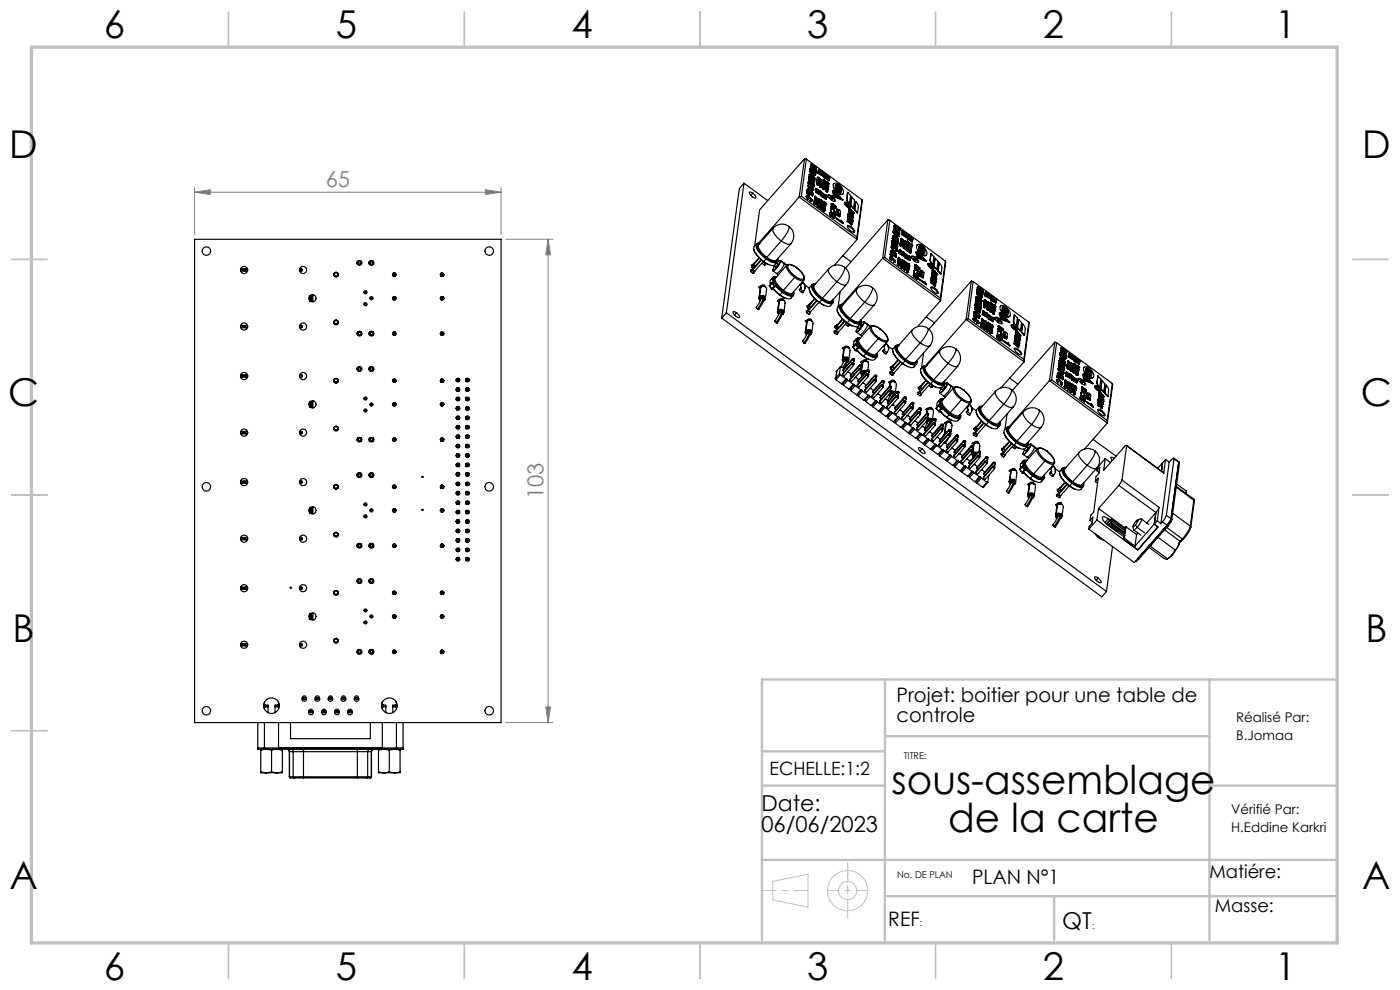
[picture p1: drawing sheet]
<svg xmlns="http://www.w3.org/2000/svg" width="297mm" height="210mm" viewBox="0 0 297 210" stroke-linecap="round" stroke-linejoin="round" font-family="sans-serif">
<defs><g id="words">
<g font-size="8.5">
<text x="189.2" y="168.4">sous-assemblage</text>
<text x="201.2" y="176.5">de la carte</text>
</g>
<g font-size="8.1">
<text x="22" y="8">6</text>
<text x="71.2" y="8">5</text>
<text x="121.2" y="8">4</text>
<text x="171.3" y="8">3</text>
<text x="221.3" y="8">2</text>
<text x="270.5" y="8">1</text>
<text x="2" y="33.6">D</text>
<text x="289" y="33.6">D</text>
<text x="1.7" y="86.1">C</text>
<text x="288.7" y="86.1">C</text>
<text x="2.7" y="136.1">B</text>
<text x="289.7" y="136.1">B</text>
<text x="2" y="188.6">A</text>
<text x="289" y="188.6">A</text>
<text x="22" y="208">6</text>
<text x="71.2" y="208">5</text>
<text x="121.2" y="208">4</text>
<text x="171.3" y="208">3</text>
<text x="221.3" y="208">2</text>
<text x="270.5" y="208">1</text>
</g>
<text font-size="4.9" x="225.3" y="197">QT</text>
<g font-size="4.7" fill="#808080">
<text x="69.1" y="39.7">65</text>
<text x="115.3" y="105.9" transform="rotate(-90 115.3 105.9)">103</text>
</g>
<g font-size="4.7">
<text x="161.5" y="172.1">Date:</text>
<text x="161.5" y="176.6">06/06/2023</text>
</g>
<g font-size="4.2">
<text x="190.2" y="148.9">Projet: boitier pour une table de</text>
<text x="190.2" y="153.1">controle</text>
<text x="206.2" y="187.6">PLAN N°1</text>
<text x="188.4" y="196.4">REF</text>
</g>
<g font-size="3.9">
<text x="163.3" y="164.3">ECHELLE:1:2</text>
<text x="256.6" y="186.3">Matiére:</text>
<text x="257.7" y="193.4">Masse:</text>
</g>
<g font-size="2.8">
<text x="262.2" y="153.1">Réalisé Par:</text>
<text x="262.2" y="157">B.Jomaa</text>
<text x="261.2" y="172.8">Vérifié Par:</text>
<text x="261.2" y="176.6">H.Eddine Karkri</text>
</g>
<g font-size="2">
<text x="191.7" y="161">TITRE:</text>
<text x="190.3" y="186.2">No. DE PLAN</text>
<text x="195.1" y="196.4">:</text>
<text x="231.7" y="197">:</text>
</g>
</g></defs>
<g fill="none" stroke="#c0c0c0" stroke-width=".21">
<path d="M163.9 187l7.5-1.6v7l-7.5-1.5z"/>
<circle cx="179.8" cy="188.9" r="1.92"/>
<circle cx="179.8" cy="188.9" r="4.3"/>
</g>
<path d="M161.7 188.9h9.7" fill="none" stroke="#c0c0c0" stroke-width=".21" stroke-dasharray="30.5 1.3 1.3 1.3" stroke-dashoffset="27.5"/>
<path d="M175.6 188.9h8.5" fill="none" stroke="#c0c0c0" stroke-width=".21" stroke-dasharray="30.5 1.3 1.3 1.3" stroke-dashoffset="28.1"/>
<path d="M179.8 188.9v-5.8" fill="none" stroke="#c0c0c0" stroke-width=".21" stroke-dasharray="30.5 1.3 1.3 1.3" stroke-dashoffset="29.5"/>
<path d="M179.8 183.1v11.7" fill="none" stroke="#c0c0c0" stroke-width=".21" stroke-dasharray="30.5 1.3 1.3 1.3" stroke-dashoffset="26.5"/>
<g fill="none" stroke="#c0c0c0" stroke-width=".35">
<path d="M48.5 2.5v7.5M98.5 2.5v7.5M148.5 2.5v7.5M198.5 2.5v7.5M248.5 2.5v7.5M2.5 55h7.5M287 55h7.5M2.5 105h7.5M287 105h7.5M2.5 155h7.5M48.5 200v7.5M98.5 200v7.5"/>
<path d="M148.5 200v7.5M198.5 200v7.5M248.5 200v7.5"/>
</g>
<path d="M161.6 159.4h26.1M187.7 156.2h68.9M187.7 144.1v55.3M256.6 144.1v55.3M283.7 144.1h-122.1v55.3M161.6 166.6h26.1M256.6 166.6h27.1M161.6 182.4h122.1M187.7 190.1h96M223.6 190.1v9.3" fill="none" stroke="#c0c0c0" stroke-width=".5"/>
<path d="M6.7 10h277v190h-277z" fill="none" stroke="#c0c0c0" stroke-width=".7"/>
<path d="M41.3 39.7v10.1M106.3 39.7v10.1M41.3 40.8l3.3-.6v1.1zM41.3 40.8h65M103 40.2l3.3 .6-3.3 .5zM107.3 50.8h10M116.3 50.8l.5 3.3h-1zM116.3 50.8v102.5M107.3 153.3h10M115.8 150h1l-.5 3.3z" fill="none" stroke="#808080" stroke-width=".21"/>
<g fill="#808080">
<path d="M41.3 40.8l3.3-.6v1.1zM103 40.2l3.3 .6-3.3 .5z"/>
<path d="M116.3 50.8l.5 3.3h-1zM115.8 150h1l-.5 3.3z"/>
</g>
<g fill="none" stroke="#000" stroke-width=".25">
<path d="M157.8 38.9l-1 1.1-3.7 27.5M157.8 38.9l-3.7 27.4M157.8 38.9l5 3.6M170.7 33.7l-1.2 8.1M170.7 33.7l.4 .1M170.7 33.7l-9.6 10.8-1 7.7M171.1 33.8l11.8 8.6M171.1 33.8l-1.1 7.8M171.3 39.4l.2 .2M171.4 39.3l-.1 .1M171.5 38.7v.2M171.5 38.9v.1"/>
<path d="M171.5 39.6l.2 .4M171.5 39.3l-.2 .1M171.5 39.6l.3 .3M171.5 39.6h.1M171.5 39l.1 .1M171.5 38.8l.1 .1M171.5 38.7v.1M171.5 38.2l1.1 1M171.5 38.8v.1M171.5 38.7h.1M171.6 39.4h.1M171.6 39.4l.1 .1"/>
<path d="M171.6 39.4l.2 .4-.2 .4M171.6 38.4l1.1 .9-.1 .3M171.6 38.9l.1 .1M171.6 38.4l-.1 .3M171.6 38.9l-.1 .1M171.6 39.1l.2 .2M171.6 38l-.1 .2M171.6 38.1l1.1 1.1M171.6 38l1.2 .7M171.6 38.1l-.1 .1M171.6 38v.1M171.6 39.4h.2"/>
<path d="M171.7 37.5v.3M171.7 39l.1 .2M171.7 37.5l.1 .3M171.7 37.5l.3 .1M171.7 39l-.1 .1M171.7 37.5h-.1M171.7 38.7l.8 .7M171.7 37.8l.3 .3M171.7 37v.2M171.7 37.2l.2 .3M171.7 37l.1 .2M171.7 37l.4 .1a1.05 1.05 0 0 1 .8 .9h-.1"/>
<path d="M171.7 39.5l.3 .1M171.7 37h.1M171.8 39.3h-.3v.3M171.8 39.3l.6 .5 .2 .4M171.8 37.8l.2 .2M171.8 37.2l.1 .2M171.8 39.3l.1 .1M171.8 37.8h-.1M171.8 37.2h-.1M171.8 36.2v.1M171.8 36.3v.2M171.8 39.4l.2 .2"/>
<path d="M171.8 39.4l-.1 .1M171.8 37.6h.2M171.8 36.5l.1 .1M171.8 39.2l.2 .2M171.8 37.6l.2 .4h.3M171.8 36.2l.1 .1M171.8 39.2v.1M171.8 35.9l.4 .1M171.8 36.2h.1M171.9 36.3v.1M171.9 35.9l1.2 .9-.1 .3M171.9 35.9l-.1 .3"/>
<path d="M171.9 36.3h-.1M171.9 37.5l.3 .2M171.9 38.3l-.2-.1 1.1 .9-.1 .2M171.9 36.4l.1 .1M171.9 35.7l.5 .2M171.9 35.7l-.1 .2M171.9 35.7v.1M171.9 35.4l.5 .4M171.9 38.3h.1M171.9 38.3l.9 .4M171.9 36.4l-.1 .1M171.9 35.8l-.1 .1"/>
<path d="M171.9 35.8l.3 .2M171.9 36.6l.2 .2M171.9 35l.1 .1M171.9 37.1v.2l.4 .3 .5 .2-.1-.1M171.9 37.1l.4 .2M171.9 37.4l.4 .3M171.9 37.1l.4 .3M171.9 35.4l.6 .4M171.9 37.4v.1M171.9 35.4h.1M172 38.1l.3 .1M172 35.1l.1 .2"/>
<path d="M172 35.3l1.1 .9v.3M172 38.4l.8 .3M172 35.3l-.1 .1M172 36.2l.9 .6M172 39.6l.2 .3M172 36.5l.2 .2M172 34.9l.2-.1 .2 .2M172 35.1l.2 .2M172 34.9v.2M172 34.8l-.1 .2M172 36.5l-.1 .1M172 35.1h.1"/>
<path d="M172 34.9l-.1 .1M172 39.6l.3 .2M172 39.4l.3 .2M172 38l.3 .2M172 39.6h.1M172 39.4v.1M172 38v.1M172.1 35.3l.2 .2M172.1 36.8h.1M172.1 37l.2 .1M172.2 36l.1 .1M172.2 36.7l.2 .2"/>
<path d="M172.2 35.3l.1 .1M172.2 36.8l.1 .1M172.2 36.8l-.1 .2M172.2 36.7l-.1 .1M172.2 35.3h-.1M172.2 37.8v.2M172.2 35h.1M172.2 35v.2l.3 .1M172.2 38h.1M172.2 37.7h.1M172.2 35h.2M172.2 39.9l.2 .1"/>
<path d="M172.2 37.8l.1 .1M172.2 36h.2M172.2 37.8l.7 .4-.1 .4M172.2 36h.1M172.3 38.2h.1M172.3 35.5l.1 .1M172.3 37.4l.3 .3M172.3 37.1l-.1 .1M172.3 39.8l.1 .2M172.3 37.9v.1M172.3 37.7l.3 .1M172.3 35h.1"/>
<path d="M172.3 39.8l-.1 .1M172.3 36.9v.1M172.3 37.9l-.1 .1M172.3 37.7l-.1 .1M172.3 36.9v.2M172.3 35h-.1M172.3 39.6l.2 .1M172.3 37l.3 .1M172.3 36.1h.1M172.3 39.6h.2M172.3 38.2l.1-.2 .3 .2M172.3 37.3l.4 .4"/>
<path d="M172.3 35.4l.2 .1M172.3 37.8l.2 .1M172.3 38h.1M172.3 37.3v.1M172.3 35.4v.1M172.4 36.1l.1 .2M172.4 36.9l.3 .2M172.4 36h.1M172.4 38.2h.1M172.4 35.8v.1M172.4 36.9l-.1 .1M172.4 36l-.1 .1"/>
<path d="M172.4 35.6h.1M172.4 40l.1 .1M172.4 38.1l.2 .2M172.4 40h.1M172.5 36.3l.2 .2M172.5 36v.2M172.5 35.8l-.1 .1M172.5 35.5h.1M172.5 35.5l-.1 .1M172.5 36l-.1 .1M172.5 35.8h.1M172.5 35.8h-.1"/>
<path d="M172.5 37.9l.2 .1M172.5 39.4h.1M172.5 36.2l.3 .2M172.5 39.6v.1M172.5 36.2v.1M172.6 39.3l-.9-.7 .1 .5 .6 .4 .1-.1M172.6 37.8l.2 .2M172.6 35.3h.3l.3 .4-.1 .2M172.6 39.3l-.1 .1M172.6 37.8l-.1 .1M172.6 37.1l.2 .1M172.6 35.9l.3 .3"/>
<path d="M172.6 38.5v.1M172.6 35.5l-.1 .1M172.6 39.6l-.1 .1M172.6 39.6h-.1M172.6 37.7l.1 .1M172.6 35.5h.1M172.6 38.3v.2M172.6 38.4v.1M172.6 38.4l.2 .2M172.7 36.5l.2 .1M172.7 38h.1M172.7 37.1h.2"/>
<path d="M172.7 38.2l-.1 .1M172.7 38.2l-.1 .2M172.7 37.1h-.1M172.7 37.7h-.1M172.8 35.4l-.2 .1M172.8 35.4l.1 .1M172.8 35.8l.2 .1M172.8 36.4l.1 .1M172.8 38h-.1M172.8 36.4l-.1 .1M172.8 38h.1M172.8 38.6h.1"/>
<path d="M172.8 35.7l.2 .1M172.8 35.4h.1M172.8 35.4h-.1M172.8 35.7v.1M172.8 35.8h.1M172.9 36.6h.1M172.9 35.5l.1 .1M172.9 36.8v.1M172.9 36.8l-.9-.7 .2 .5 .6 .4 .1-.1M172.9 38h-.1M172.9 37.1l-.1 .1M172.9 36.8h.1"/>
<path d="M172.9 36.5h.2M172.9 35.4l.1 .2M172.9 36.2l.1 .1M172.9 35.4v.1M172.9 36.5v.1M173 35.6v.2M173 35.9h.1M173 37.1l-.2 .1M173 36.6h.1M173 37.1h-.1M173 36.2l-.4-.4v.4l.4 .1M173 36.2h-.1"/>
<path d="M173 36.2v.1M173 35.6l.1 .1M173 35.6h.1M173.1 35.7l-.1 .1M173.1 36.5l-.1 .1M173.1 40v.1M173.1 35.9h.1M173.1 40h.1M173.1 40l.9 .6v-.2M173.2 35.9h-.1M173.2 39.1l.1 .1M173.3 38.9l-.1 .2"/>
<path d="M173.3 38.7v.1M173.3 38.8h.1M173.3 38.9v.1M173.3 38.9l.8 .4M173.3 38.9h-.1M173.3 39.2l.2 .1M173.3 39l.1 .1M173.3 38.6l.1 .1M173.3 38.4l.4 .3M173.3 39l-.1 .1M173.3 38.6v.1M173.4 38v.2"/>
<path d="M173.4 38.7v.1M173.4 38.8v.1M173.4 38.4l-.1 .3M173.4 38.7l-.1 .1M173.4 38.4l-.1 .2M173.4 38.4l1 .8-.1 .1M173.4 38.2l.2 .1M173.4 37.7v.1M173.4 39.1l.1 .1M173.4 38.2l-.1 .2M173.4 38.3l1 .8M173.4 38.2v.1"/>
<path d="M173.4 38.3l-.1 .1M173.4 39.1l-.1 .1M173.4 38.2l1 .7M173.4 37.8l.1 .1M173.4 39h.1M173.4 39l.2 .3M173.4 38.8l.1 .1M173.4 38l.1 .1M173.4 38h.1M173.4 37.9v.1M173.4 38.8h.1M173.5 39h.1"/>
<path d="M173.5 38.1l.1 .1M173.5 37.7v.1M173.5 37.6v.1M173.5 37.6l-.1 .1M173.5 37.7l-.1 .1M173.5 39h-.1M173.5 38.1l-.1 .1M173.5 37.9l-.1 .1M173.5 37.9l.7 .5M173.5 37.6h.1M173.5 37.6l.2 .2M173.5 37.9h.1"/>
<path d="M173.5 38.8l.7 .4M173.5 38.1h.1M173.5 38.1l.8 .5M173.5 37.8l.3 .2M173.5 39.2v.1M173.5 39.2l.1 .1M173.5 36.7v.1M173.5 36.8l1.1 .5M173.5 39l.5 .5M173.5 39l.6 .4M173.5 37.8v.1M173.5 38.9h.1"/>
<path d="M173.5 38.9l.6 .4M173.6 37.7l.1 .1M173.6 39.3h-.1M173.6 36.5l.2 .2M173.6 38.3l.2 .2M173.6 36.3v.1M173.6 37.7h.1M173.6 36.3h.1M173.6 36.6l1 .7M173.6 36.6l-.1 .2M173.6 36.6l.2 .2v-.2M173.6 38.2l.8 .6"/>
<path d="M173.6 36.2l.1 .2M173.6 36.4l1 .9M173.6 36.4v.1M173.6 36.5l.2 .1M173.6 36.1l.1 .1M173.6 36.2v.1M173.6 38.1h.1M173.6 38.2v.1M173.6 38.1l.6 .4M173.6 36.5h.1M173.6 37.7v.1M173.7 37.8l.2 .2"/>
<path d="M173.7 36.2l-.1 .1M173.7 37.8v.1M173.7 37.7v.1M173.7 37.7l-.1 .1M173.7 36l1 .8M173.7 36.4l.1 .1M173.7 36.2h-.1M173.7 36.2l.9 .7M173.7 36l-.1 .1M173.7 36.4h-.1M173.7 36l.9 .6-.1-.2M173.7 37.8l-.2 .3"/>
<path d="M173.8 36.3v.1M173.8 36.4l.7 .5M173.8 36.7v.1M173.8 38l.1 .1M173.8 36.3h.1M173.8 38v.1M173.8 36.6v.1M173.8 36.5v.1M173.8 36.5l.6 .4M173.9 36.3l.5 .5M173.9 38.2h.1M173.9 36.3l-.1 .1"/>
<path d="M173.9 38h.1M173.9 38.1h.1M173.9 38l.2 .1M173.9 39.6l.1 .1M173.9 38.1l-.1 .1M174 36.8l.4 .3zM174 39.5h.1M174 39.7h.1M174 38.1l.1 .1M174 38.1l-.1 .1M174 39.6h.1M174 39.5v.1"/>
<path d="M174 39.5l-.1 .1M174 39.6h-.1M174 39.6l.2 .1M174 39.6v.1M174.1 39.3l.1 .2M174.1 39.5v.1M174.1 39.4l.1 .1M174.1 38.1v.1M174.1 38.2v.1M174.1 38.1h.1M174.1 39.4l-.1 .1M174.1 38.2h-.1"/>
<path d="M174.1 36.8l.3 .2M174.1 39.7l.1 .1M174.1 39.6h.1M174.1 39.3l.1 .1M174.1 38.3l.2 .1M174.1 38.9h.3M174.1 39.3h.1M174.1 38.2l.2 .1M174.1 38.3h.1M174.2 39.4h.1M174.2 39.6h.1M174.2 39.5l-.1 .1"/>
<path d="M174.2 39.7h-.1M174.2 39.5v.1M174.2 39.5l.1 .2h-.1M174.2 39.3h.1M174.2 38.5l.1 .1M174.2 38.1l.2 .2v.1M174.2 38.1l.1 .1M174.2 38.1l-.1 .1M174.2 38.1h.1M174.2 38.5v.1M174.2 39.7v.1M174.2 39.2l-.7-.6 .7 .7"/>
<path d="M174.2 38.4l.2 .3M174.2 39.2v.1M174.2 39.4l-.1 .1M174.3 38.3h.1M174.3 38.2h.1M174.3 38.4h.1M174.3 38.2l-.1 .1M174.3 38.4h-.1M174.3 38.6h.1M174.3 38.2v.1M174.3 39.4h-.1M174.3 39.7l-.1 .1"/>
<path d="M174.3 38.5h.1M174.3 39.4h.1M174.3 39.3v.1M174.3 38.8h.1M174.4 37l.2 .1M174.4 39.1l-.1 .1M174.4 38.8h-.1M174.4 36.9l.2 .1M174.4 38.7l-.1 .1M174.4 38.4l-.2 .3M174.4 38.9l-.8-.5 .8 .7M174.4 36.9v.1"/>
<path d="M174.4 38.4l-.1 .1M174.4 38.7v.1M174.4 36.8h.1M174.5 39.9v.1M174.5 36.4l.2 .4M174.5 36.4l-.1 .1M174.5 40l.1 .1M174.5 36.8l.1 .1M174.5 39.7l.1 .1M174.5 36.8v.1M174.6 39.9l.1 .1M174.6 39.8v.1"/>
<path d="M174.6 39.8l.7 .4 .2 .4M174.6 36.9h.1M174.6 39.8l-.1 .1M174.6 39.5l.2 .2M174.6 39.9l-.1 .1M174.6 39.3l1 .8M174.6 39.6l-.1 .1M174.6 37v.1M174.6 39.6h.1M174.6 39.6l1 .7M174.6 39.6l.2 .1v-.1M174.6 38.9l.1 .2"/>
<path d="M174.6 36.9v.1M174.6 39.3v.2M174.6 36.8v.1M174.6 38.9h.1M174.6 39.3v.1M174.6 39.4l.2 .2M174.6 39.3l1 1M174.6 39.4v.1M174.6 39.2l1 .9M174.7 37l-.1 .1M174.7 39.1l.1 .1M174.7 38.6v.1"/>
<path d="M174.7 38.7v.1M174.7 39.9v.1M174.7 38.9v.1M174.7 38.6h.1M174.7 39.1l1 .7-.1 .1-.2-.1M174.7 39.1l-.1 .2M174.7 38.9h-.1M174.7 39.9h.1M174.7 40l.1 .2M174.7 38.4l.1 .1M174.7 36.8l-.1 .1M174.7 39.9l.1 .1"/>
<path d="M174.7 39l.2 .1M174.7 38.6l.1 .1M174.7 39v.1M174.7 38.5v.1M174.7 38.8h.1M174.8 39.7h.1M174.8 38.8l-.1 .1M174.8 38.8l.9 .8M174.8 38.5l-.1 .1M174.8 38.5h.1M174.8 38.4h-.1M174.8 38.4l.1 .1"/>
<path d="M174.8 39h.1M174.8 38.7l.1 .1M174.8 38.1l.7 .8M174.8 38.1l-.1 .3M174.8 38.7l-.2 .2M174.8 40l.5 .4M174.8 38.1v.3M174.8 40l.5 .3M174.8 37.2l.1 .2M174.8 38.9l.1 .1M174.8 38.9v.1M174.8 39l.7 .5"/>
<path d="M174.8 38.5l.2 .1-.1 .2M174.8 37.2h.1M174.8 37.5l.2 .2M174.8 39.2l.3 .2M174.8 39.6v.1M174.9 38.6v.1M174.9 38.6l-.1 .1M174.9 37.6h.1M174.9 37.6l-.1 .1M174.9 37l.1 .1M174.9 38.4l.3 .3M174.9 38.5h-.1"/>
<path d="M174.9 38.5v-.2l.3 .4M174.9 37.6l1 .7M174.9 37.6l.2 .1v-.1M174.9 37.4l.2 .2M174.9 37.4l-.1 .1M174.9 37.1v.2M174.9 38.8v.1M174.9 39.1l.6 .5M174.9 37.3l-.1 .2M174.9 37.3l1 .9-.1 .1-1-.6M174.9 39h.1M174.9 37.1l-.1 .1"/>
<path d="M174.9 39.1l-.1 .1M174.9 39l.6 .4M174.9 38.8l.3 .2M174.9 37.3v.1M174.9 37.3l.2 .2M174.9 37.1v.1M174.9 36.9v.1M174.9 39.7l.5 .4zM174.9 38.7h.1M174.9 38.8l.3 .1M174.9 37h.1M174.9 37l1.1 .7"/>
<path d="M174.9 36.9l.9 .6v-.1M175 37.1h-.1M175 37.1l.9 .7M175 40l.6 .3M175 37.7h.1M175 37.2v.1M175 37.3l.8 .5M175.1 37.2l.1 .1M175.1 37.2h-.1M175.1 37.6l-.1 .1M175.1 37.5h.1M175.1 37.5l.6 .3"/>
<path d="M175.2 37.3l.5 .4M175.2 37.3l-.1 .1M175.2 38.7l.1 .1M175.2 38.9l.1 .1M175.2 39l.1 .1M175.2 39v.1M175.2 38.9h.1M175.2 38.7l.3 .2M175.2 38.8v.1M175.2 37.7l.5 .4zM175.2 38.8l.6 .4-.1 .2M175.2 38.7h.1"/>
<path d="M175.3 38.9v.1M175.3 38.9l-.1 .1M175.3 39.1h.1M175.3 39h.1M175.3 39.2h.1M175.3 37.7l.3 .2M175.4 39h.1M175.4 39.1l-.1 .1M175.4 39l.2 .2M175.4 39v.1M175.4 39.1l.1 .2M175.5 39.5h.1"/>
<path d="M175.5 39.4v.1M175.5 39.6l.1 .1M175.5 39.6h-.1M175.5 39.4l-.1 .1M175.5 38.7l.1 .1M175.5 38.7h.1M175.5 38.7l.3 .3M175.5 38.7l-.1 .1M175.5 38.7l-.2 .2M175.5 38.9h.1M175.5 38.9l.1 .1M175.5 38.9v.1"/>
<path d="M175.5 39.3h.1M175.6 39.5h.1M175.6 37.9l.2 .1M175.6 39.7h.1M175.6 38.8v.1M175.6 39.2l-.1 .1M175.6 39.2v.1M175.6 39.3l.1 .1M175.6 39h.2M175.6 38.9h.1M175.6 39.1h.1M175.6 39v.1"/>
<path d="M175.6 39.9l-.7-.5 .7 .7M175.7 39.1h.1M175.7 37.8l.2 .2M175.7 37.8l-.1 .1M175.7 39.6l-.1 .1M175.7 37.7l.1 .1M175.7 39.4l-.1 .1M175.7 37.7h-.1M175.8 37.4l.2 .3M175.8 39l-.1 .1M175.8 37.4h-.1M175.8 39h.1"/>
<path d="M175.8 37.8h.1M175.9 38h-.1M175.9 37.8h.1M175.9 37.8v.2M175.9 38h.1M176 37.7l-.1 .1M176.8 39a1.6 1.6 0 0 1 2 1.1l.1 .7a.68 .68 0 0 1-1.2 .1 1.99 1.99 0 0 1-.9-1.9zM176.8 39h.1M177.2 39.3a.92 .92 0 0 1 1.3 .9 .56 .56 0 0 1-.5 .8 1.34 1.34 0 0 1-.8-1.7zM177.2 39.3l.4-.2 .3 .2M177.4 39.9v.2M177.4 39.9v.1"/>
<path d="M177.4 39.4l.1 .2M177.4 39.7v.2M177.4 39.4h.1M177.4 40v.1M177.5 39.6l.1 .1M177.5 39.7l-.1 .2M177.5 40l.2 .1M177.5 40h-.1M177.5 39.3l-.1 .1M177.6 39.9h.1M177.6 39.9l.2 .1M177.6 39.5l.2 .1"/>
<path d="M177.6 39.5l-.1-.2h.2l.6 .6M177.6 39.5l-.1 .1M177.6 39.4h.1M177.6 39.4l.2 .2M177.6 39.8v.1M177.6 39.8l.3 .1M177.6 39.3v.1M177.6 39.3l.2 .1M177.7 39.9l.4 .4M177.7 39.7h-.3M177.7 39.7l.4 .3M177.7 39.9l-.1 .1"/>
<path d="M177.7 39.4l.2 .2M177.8 39.4l.1 .1M177.8 39.4h-.1M177.8 39.6l-.1 .1M177.8 40l.2 .2M177.9 39.6l.1 .1M177.9 39.9l.2 .2M177.9 39.9l-.1 .1M177.9 39.3l.3 .3M177.9 39.5l.2 .1M177.9 39.5v.1M177.9 39.2v.1"/>
<path d="M178 39.9h.1M178 39.7l.1 .1M178 39.9h.2M178.1 39.9h.2M178.1 39.6l.1 .1M178.1 39.9l-.1 .1M178.1 39.6l-.1 .1M178.1 39.8l.1 .1M178.2 39.7v.2M178.2 39.7l-.1 .1M178.2 39.9h.1M178.3 40l-.1 .1"/>
<path d="M41.3 50.8h65v102.5h-65zM51.2 57l.2 .2M51.2 57v.5M51.2 57.5h1M51.2 57h1M51.4 57.3l-.2 .2M51.4 57.2h.6M51.4 57.2v.1M51.4 57.3h.6M52 57.3l.2 .2M52 57.2v.1M52.2 57l-.2 .2"/>
<path d="M52.2 57v.5M63.6 57.3h.2M63.6 57.3a.3 .3 0 0 1 .3-.3 .3 .3 0 0 1 .3 .3M63.6 57.3a.3 .3 0 0 0 .3 .3 .3 .3 0 0 0 .3-.3M63.8 57.3h.2M64 57.3h.2M70.9 58.2v.3M71.3 57.8h.1M71.3 57.8a.39 .39 0 0 0-.4 .4 .39 .39 0 0 0 .4 .4M71.3 58.6h.1M71.3 57.8a.42 .42 0 0 0-.4 .4 .42 .42 0 0 0 .4 .4M71.3 57.8a.39 .39 0 0 1 .4 .4 .39 .39 0 0 1-.4 .4"/>
<path d="M71.3 57.8a.42 .42 0 0 1 .4 .4 .42 .42 0 0 1-.4 .4M71.3 58.6v.2M71.7 58.2v.3M76 55.4v.7M76 55.4h.6l.1 .6M76 55.4v.1M76 56v.1M76 56.1h.6M76.7 55.5h.1M76.7 55.5h-.9v.5h.9M78.5 55.4h.7v.6M78.5 55.4v.7"/>
<path d="M78.5 55.4v.1M78.5 56v.1M78.5 56.1h.7M79.2 55.5h.1M79.2 55.5h-.8v.5h.8M83.3 58.3a.37 .37 0 0 0 .3 .4 .37 .37 0 0 0 .4-.4M83.3 58.3a.37 .37 0 0 1 .3-.4 .37 .37 0 0 1 .4 .4M83.3 58.3h.7M83.3 58.3a.34 .34 0 0 1 .3-.4 .34 .34 0 0 1 .4 .4M83.3 58.3a.34 .34 0 0 0 .3 .3 .34 .34 0 0 0 .4-.3M83.6 57.9h.2M83.6 58.6h.2"/>
<path d="M84 58.3h.1M93.4 58.3a.37 .37 0 0 0 .4 .4 .37 .37 0 0 0 .4-.4M93.4 58.3a.37 .37 0 0 1 .4-.4 .37 .37 0 0 1 .4 .4M93.4 58.3h.1M93.5 58.3h.6M93.5 58.3a.34 .34 0 0 1 .3-.4 .34 .34 0 0 1 .3 .4M93.5 58.3a.34 .34 0 0 0 .3 .3 .34 .34 0 0 0 .3-.3M93.6 57.9h.2M93.6 58.6h.2M159 40.8a1.39 1.39 0 0 1 1.3 1.1 1.3 1.3 0 0 1-1.3-1.1zM159.4 57.6v.1M159.4 57.7l.4 .3"/>
<path d="M159.5 57.3h-.3l.2 .3M159.5 56.5h.1M159.5 56.6l.4 .3M159.5 56.5v.1M159.6 56.2h-.3l.2 .4M159.7 57.4l.4 .2M159.7 57.2v.2M159.7 57.4l-.3 .3M159.7 57.2l.4 .3M159.7 41l-.4 .5M159.7 56.9l-.4 .6M159.7 56.9l.1 .1"/>
<path d="M159.8 56.2v.1M159.8 56.3l-.3 .3M159.8 56.2l.4 .3M159.8 56.3l.4 .2M159.9 52.8a5.4 5.4 0 0 0 2.1 2.7M159.9 55.9l-.4 .6M159.9 55.9h.1M160 57.8v.2h-.2M160.1 57.6l-.3 .4M160.1 57.5v.1M160.5 51.7a1.38 1.38 0 0 0 0 2.3l1.5 1.5M161 54.7l-1.1 1.2"/>
<path d="M161 51.7l-.2 .2a2.17 2.17 0 0 0 1 2.1l.8 .7M161.1 54.7l-1.3 1.5M161.2 51.6h-.3a.63 .63 0 0 0-.6 .4 .63 .63 0 0 0 .2 .7l.8 1.1 1.2 1.1M161.2 51.6a.64 .64 0 0 0-.7 .3 .64 .64 0 0 0 .2 .8l.7 1.1 1.2 1M161.4 55.1l-1.7 1.8M161.5 55.2l-1.8 2M161.7 55.8l.4 .4h.3v-.2M161.9 55.5l.4 .4h.2l-.3 .3M161.9 55.5l-1.8 2M162 55.5l1.1 .7M162 55.5a2.52 2.52 0 0 0 2.4 .7l.5-.6M162 55.5h.1"/>
<path d="M162.5 54.9l-.5 .6M162.6 54.8l-.1 .1M162.6 54.7l1.5 .7h.5l.2-.3M162.6 54.8l1.2 .7a.81 .81 0 0 0 1.2-.2v-.3a.57 .57 0 0 1-.2 .7 .57 .57 0 0 1-.7 0l-1.6-.8M162.7 54.6l-.1 .1M163.8 60l-.6 .6M163.8 60h.1M163.8 60v.1M163.8 60l.5 .6M163.8 60l.5 .1M163.8 59.2l.2-.4 .7-.1h-.3l-.4 .4a3.1 3.1 0 0 0 1.5 2.3l.6 .5M164 58.9l-.6 .6 .1 .8-.1-.3"/>
<path d="M164 58.9l-.1 .3 .2 .8M164 57.5l.7 .5M164 48.4a3.2 3.2 0 0 0 1.7 2.7M164 48.4l-3.1 3.5a3.2 3.2 0 0 0 1.8 2.7M164.3 58.7l-.3 .2M164.3 56.5l-.4 .9M164.6 58.9l-.3 .1a2.56 2.56 0 0 0 1.3 2.4l.5 .4M164.7 58l.4 .3M164.7 55.8l.3 .2M165 56l-.5 .7-.5-.4M165.6 55.4l-.1 .2a2.95 2.95 0 0 1-1.6 1.8M165.6 55.4h.1"/>
<path d="M165.6 55.4l-.1-.2-.2 .1-.5 .5M165.6 55.2v.2M165.6 55.3l.7 .5M165.6 55.4l-.1 .4a2.81 2.81 0 0 1-1.5 1.6l-.1-.1M165.6 55.4l1.3 .9M165.7 51.1l1.5 .7 .6-.1M165.7 51.1l-3 3.5M166.3 55.8a3.1 3.1 0 0 1-1.6 2.2M166.3 55.8l.6 .4M166.9 56.3a1.48 1.48 0 0 1 1.9 .3l.1 .1M166.9 56.3h.1M166.9 56.3a2.79 2.79 0 0 0 1.7 2.5"/>
<path d="M166.9 56.3l-2.4 2.7a1.86 1.86 0 0 0 1 2l.7 .6M167.4 48a2.45 2.45 0 0 0-3.4 .4M167.4 48a2.49 2.49 0 0 1 .4 3.7M167.4 48a3.2 3.2 0 0 1-1.1 2.4l-.6 .7M167.8 51.7l-3.2 3.6-.8-.1-1.1-.6M168.6 58.8l-2.4 2.8M168.7 58.6l-.1 .2M168.9 56.8a2.65 2.65 0 0 1 1.6 2.6l-.5 .1-1.4-.7M169 56.8h.1M169 56.8l-1.1-.6h-.6a1.15 1.15 0 0 0 .4 1.5l1 .9M169 56.8l.6 .5a2.91 2.91 0 0 1 1 1.7 .77 .77 0 0 1-1.2 0l-.7-.4M169.5 41.8l12.3 9"/>
<path d="M169.5 41.8l-8.6 9.8M170 41.6l11.8 8.7M170 41.6l-.5 .2M170.2 59.8h.1M170.2 59.8l.1 .1M170.3 59.8a1.28 1.28 0 0 1 .2 1.9M170.3 59.9l-.5 .6M170.3 59.9l.4 .6 .1 .6M170.3 59.8v.1M170.5 59.4l-2.4 2.8M171.1 41.9l.3 .4 .1-.2M171.1 41.6v.3"/>
<path d="M171.1 41.1h.2M171.2 41.9l.3 .3M171.2 41.9l-.1-.3a1.15 1.15 0 0 1 1.2 .9l-.1 .1M171.2 41.9h-.1M171.2 40.3v.2M171.2 41.7l.3 .4M171.2 41l.1 .1M171.2 41l-.1 .1M171.2 41.7h.1M171.2 40.5l.2 .1M171.2 41.7l.2 .1M171.2 40.6l-.1 .5"/>
<path d="M171.2 40.6v.4M171.2 40.6l1.2 .9M171.3 41.7h-.1M171.3 41.7h.2M171.3 40.2v-.1l.4 .1M171.3 40.2v.2M171.3 40.2l-.1 .1M171.3 40.1l-.1 .2M171.3 40.4l.1 .2M171.3 40.4l-.1 .1M171.3 41.1l.1-.3 1 .7M171.4 40.6l.1 .2"/>
<path d="M171.4 40.9l1 .6M171.4 40.3h.1M171.4 41.8l.3 .1M171.4 40.3l.2 .3h.2M171.4 40.6l.2 .1M171.4 40.6h.1M171.5 41.7l.2 .2M171.5 40.2h.1M171.5 40.2l-.1 .1M171.5 41.7l-.1 .1M171.5 40.8l.2 .1M171.5 40.3h.2"/>
<path d="M171.5 41.5l.2 .2M171.6 40.2l.1 .1M171.6 41.3l.1 .4M171.6 41.3l-.1 .2M171.6 40.2l-.1 .1M171.6 40.7l.2 .1M171.6 40.7l-.1 .1M171.7 41.9l.2 .2M171.7 41.7h-.1M171.7 40.9h.1M171.7 40.3h.1M171.7 40.2l.1 .1"/>
<path d="M171.7 40.2v-.3l.1 .4M171.7 40.2v.1M171.7 40.2h.1M171.7 41.9h.1M171.8 40.8h.1M171.8 40.8l-.1 .1M171.8 40.6l.2-.1 .4 .3 .1 .3-.2 .1M171.9 42.6l.2 .1M171.9 40.8l-.1 .1M171.9 42.1l.1 .2M171.9 42.5l.3 .1M171.9 42.4l.2 .1"/>
<path d="M171.9 42.5v.1M171.9 42.4v.2M171.9 42.4v.1M171.9 42.1l.2 .2M171.9 42.1h.1M172 40.8h-.1M172 40.7l-.1 .1M172 40.7l.2 .1M172 41.2l.2 .1M172 42.3l.1 .2M172.1 40.7h.1M172.1 40.7l-.2 .1"/>
<path d="M172.1 40.7h-.1M172.1 42.3l.1 .1M172.1 41.1l.2 .1M172.1 41l.2 .1M172.1 41l-.1 .2M172.1 41.1l-.1 .1M172.1 42.3h-.1M172.1 41v.1M172.2 40.8l.1 .1M172.2 42.4l-.1 .1M172.2 42.6l-.1 .1M172.2 40.3l.3 .1"/>
<path d="M172.2 40.7l.1 .1M172.2 40.7v.1M172.2 40.1l.2 .1M172.2 40.1v.2M172.2 40.1l.1 .1M172.3 40.9v.2M172.3 40.2l.2 .1M172.3 42.6l-.2 .1M172.3 40.2l-.1 .1M172.3 41.2l-.1 .1M172.3 40.8l.1 .2M172.3 40.8v.1"/>
<path d="M172.4 41l-.1 .1M172.4 40v.2M172.5 41.2l-.3 .1M172.5 40.1l-.1 .1M172.5 40.1v.1M172.5 40.3v.1M172.6 40.3l-.1 .1M172.6 40.2l-.1 .1M172.7 43.2l.1 .1M172.7 42.7v.2M172.7 42.9l.1 .1M172.7 43l.1 .1"/>
<path d="M172.8 43.3l.1 .1M172.8 43.1v.1M172.8 43h.1M172.8 43.1l-.1 .1M172.8 42.5l.4 .3M172.8 42.7v.1M172.8 42.8l.1 .1M172.8 42.5l-.1 .2M172.8 42.5v.2M172.8 42.5l1 .8M172.8 42.8l-.1 .1M172.8 42.7h-.1"/>
<path d="M172.8 42.2l.1 .1M172.8 43.2l.2 .1M172.8 42.3l1 .7M172.8 42.4l1 .8M172.8 42.3v.2M172.8 41.9l.1 .1M172.8 43.2v.1M172.8 42.3v.1M172.8 42.4v.1M172.9 42l-.1 .2M172.9 42.9l-.2 .3M172.9 43l.8 .7"/>
<path d="M172.9 43.1h.1M172.9 43.1l.1 .1M172.9 42.9l.1 .1M172.9 42.1v.1M172.9 42v.1M172.9 42l-.1 .1M172.9 42.1l-.1 .1M172.9 42.3l.1 .1M172.9 41.9l.1 .1M172.9 41.9h-.1M172.9 42.2l.2 .1M172.9 41.6l.7 .7"/>
<path d="M172.9 42.9l.7 .4M172.9 43.2l.5 .4M172.9 41.6l-.1 .3M172.9 42.2v.1M172.9 41.6v.3M173 42h-.1M173 42l.5 .4M173 43.3h.1M173 43.2v.1M173 43.3l-.1 .1M173 43l.6 .4M173 43h-.1"/>
<path d="M173 42.1v.1M173 42.2h.1M173 43.1l.5 .4M173 42.4l.1 .1M173 42.1h.1M173 43.1l-.1 .1M173 42v-.2l.4 .4M173 42h.1M173 40.3l.1 .1M173 42.2l.2 .2M173 40.5l.1-.1 1 .8-.1 .2-1-.6M173 40.5h.1"/>
<path d="M173 40.5l.3 .1M173 41.9l.3 .4M173 40.7l1.1 .6M173.1 40.6l-.1 .2M173.1 40.6l.2 .2v-.2M173.1 40.1l.1 .1M173.1 40.5l.2 .1M173.1 42.3l.1 .2M173.1 42.1l.1 .2M173.1 42.3l-.1 .1M173.1 42.1l-.1 .1M173.1 40.2v.1"/>
<path d="M173.1 40.2h.1M173.1 40.2l-.1 .1M173.1 42.5l.1 .1M173.1 40.3l.2 .2M173.1 40.3l-.1 .2M173.1 40l1.1 .7M173.2 40.2h-.1M173.2 40.2l.9 .6M173.2 42.5h.1M173.2 42.5h-.1M173.2 42.6h.1M173.2 42.4h.1"/>
<path d="M173.2 42.3h.1M173.2 40.3h.2M173.2 40.3h.1M173.2 40.3l.8 .6M173.2 42.3v.1M173.3 42.3v.1M173.3 42.3l-.1 .1M173.3 42.6l.1 .1M173.3 42.3l.2 .1M173.3 42.4h.1M173.3 42.5h.1M173.3 42.5l-.1 .1"/>
<path d="M173.3 40.5l.6 .4M173.3 40.5h.1M173.4 42.2l.1 .1M173.4 40.3l-.1 .1M173.4 40.3l.5 .4M173.4 42.2l-.1 .1M173.4 42.7h.1M173.4 42.5l.1 .1M173.4 43.7v.1M173.4 42.5l-.1 .1M173.4 43.6h.1M173.4 43.8h.2"/>
<path d="M173.4 40.7l.5 .4zM173.4 43.7h.1M173.5 42.5h.1M173.5 42.5v.1M173.5 42.4l.4 .4M173.5 43.6l-.1 .1M173.5 43.6h.1M173.5 42.6v.1M173.5 43.7l.1 .1M173.5 43.6l.1 .1M173.5 43.5l.1 .1M173.5 42.6l.2 .1"/>
<path d="M173.5 43.7l-.1 .1M173.5 43.5l-.1 .1M173.5 42.7l.3 .1M173.5 42.3l.2 .1M173.5 42.3v.1M173.5 40.8l.3 .2M173.5 42.7h.1M173.6 43.8v.1M173.6 43.7h.1M173.6 43.6h.1M173.6 43.3h.1M173.6 43.4l.1 .1"/>
<path d="M173.6 42.3l.1 .1M173.6 43.4l-.1 .1M173.6 42.5l-.2 .2M173.6 42.5l.1 .1M173.6 43.5h.1M173.6 43.6v.1M173.6 43h.2M173.6 42.2l.2 .1M173.6 42.2h.1M173.6 42.1l.3 .4M173.6 42.1v.1M173.6 42.1v.2"/>
<path d="M173.6 43.8h.1M173.7 43.8l-.1 .1M173.7 43.3l-.8-.6 .7 .6M173.7 43.5h.1M173.7 42.4h.1M173.7 42.4l.1 .1M173.7 42.4l-.1 .1M173.7 43.5l-.2 .1M173.7 43.3h.1M173.7 43.3h-.1M173.7 42.6h-.1M173.7 42.6v.1"/>
<path d="M173.7 42.7h.1M173.7 43.7l-.1 .1M173.7 42.7l-.1 .1M173.8 43.5h.1M173.8 43.4l-.1 .1M173.8 42.4h.1M173.8 42.3v.1M173.8 43.5h-.1M173.8 42.3l-.1 .1M173.8 42.6h.1M173.8 42.8l-.1 .1M173.8 41l.2 .1"/>
<path d="M173.8 42.9h.1M173.8 42.5h.1M173.8 43.2v.1M173.8 43.3v.1M173.8 42.5l-.1 .1M173.8 43l-.7-.5 .7 .7M173.9 42.8h.1M173.9 42.8h-.1M173.9 40.9l.2 .1M173.9 42.8l-.1 .1M173.9 40.9l-.1 .1M173.9 42.5h.1"/>
<path d="M173.9 40.7l.1 .1M173.9 42.5l-.1 .1M173.9 40.7l-.1 .1M174 44.1v.1M174 40.4l.2 .3M174 43.8h.1M174 40.4l-.1 .1M174 43.9v.2M174 43.9v.1M174 40.9h.1M174 40.8v.1M174 43.9h.1"/>
<path d="M174 43.6l.2 .1M174 44.2l.2 .1M174 44l.1 .1M174 43.8v.1M174 43.8l.9 .6 .1 .3M174 43.7v.1M174 43.7h.1M174 43.4l1.1 .8M174 44v.1M174 43.7l.3 .1v-.1M174 43.7l1 .6M174.1 43v.1"/>
<path d="M174.1 43.1v.1M174.1 43.5l-.1 .1M174.1 43h.1M174.1 43.4v.1M174.1 43.4l-.1 .2M174.1 43.4l.9 .9M174.1 43.5l.2 .2M174.1 41l-.1 .1M174.1 40.8h.1M174.1 44.1l.1 .1M174.1 40.8v.2M174.1 43.2v.1"/>
<path d="M174.1 42.9h.1M174.1 43.3l-.1 .1M174.1 43.3l1 .9M174.1 43.2l1 .7M174.1 43.2l.2 .1M174.1 44h.1M174.1 44v.1M174.1 44.1l.2 .2M174.1 43l.1 .1M174.1 42.9v.1M174.1 42.5h.1M174.2 40.7l-.1 .1"/>
<path d="M174.2 42.8l.1 .1M174.2 42.8l-.1 .1M174.2 44l.1 .1M174.2 43.1l.1 .1M174.2 42.5l.6 .7M174.2 42.5l-.1 .4M174.2 42.5l1 .7M174.2 42.4l-.1 .1M174.2 43.1l-.2 .3M174.2 42.4v.1M174.2 43.7v.1M174.2 44l-.2 .2"/>
<path d="M174.2 42.5v.3M174.2 42.5h-.1M174.2 42.4l.9 .6-.1-.1M174.2 42.9l-.1 .1M174.2 42.9l.2 .1-.1 .2M174.2 44.2l.1 .1M174.2 44.2v.1M174.3 43v.1M174.3 43v.2M174.3 44.1l.5 .3M174.3 41.4l.2 .2M174.3 43.3l.3 .1"/>
<path d="M174.3 44.1l.4 .4M174.3 43.7h-.1M174.3 44.3h-.1M174.3 42.8l.3 .3M174.3 43l-.1 .1M174.3 42.9v-.2l.3 .4M174.3 42.9h-.1M174.3 43.2v.1M174.3 43.2l.3 .2M174.3 41.6l1 .6M174.3 43.2l.4 .2M174.3 41.4h.1"/>
<path d="M174.3 43.1h.1M174.3 41l.1 .1M174.3 41.3v.1M174.3 41.4l.3 .1M174.3 41.3l1 .9M174.4 41.1l-.1 .2M174.4 41.1v.2M174.4 41.1l-.1 .1M174.4 41.3l.2 .1M174.4 41.3h.1M174.4 40.9l-.1 .1M174.4 42.7l.5 .4"/>
<path d="M174.4 44.1l.6 .2M174.4 43.8l.4 .4zM174.4 40.9l.9 .6-.1-.2M174.4 40.9l1 .8M174.4 40.9h.1M174.4 41.1h.1M174.4 41.1l1 .6M174.5 41.2h.1M174.5 41.2l.8 .6M174.5 41.6v.1M174.6 41.5v.2l-.3-.2-.1 .2 1.1 .5M174.6 41.5l-.1 .1"/>
<path d="M174.6 43.1l.1 .1M174.6 40.1l.1 .1M174.6 43.4l.1 .1M174.6 41.4l.7 .5M174.6 41.4h.1M174.6 43.1l.2 .1M174.6 41.2v.1M174.6 43.2l.6 .4-.1 .2M174.6 41.2l.6 .5M174.6 44.6l.1 .1M174.6 43.2v.1M174.6 43.3h.1"/>
<path d="M174.6 43.1h.1M174.7 43.3v.1M174.7 40l.1 .1M174.7 43.3l-.1 .1M174.7 43.4h.1M174.7 40l-.1 .1M174.7 43.5v.1M174.7 44.5h.1M174.7 44.7l.1 .1M174.7 43.5h.1M174.7 44.5l-.1 .1M174.7 44.5v.1"/>
<path d="M174.7 41.7l.4 .3zM174.7 43.6h.1M174.7 44.6l.2 .1M174.7 44.6v.1M174.8 44.5l.1 .1M174.8 44.4v.1M174.8 44.4l-.1 .1M174.8 43.5v-.1l.2 .3M174.8 43.2l.1 .1M174.8 43.5l-.1 .1M174.8 43.5l.1 .1M174.8 43.5h.1"/>
<path d="M174.8 41.7l.3 .2M174.8 40.1l-.1 .1M174.8 40.1v.1M174.8 43.2l-.1 .1M174.8 44.8h.1M174.8 44.5h.1M174.8 40.2h-.1M174.9 44.7h.1M174.9 44.5h.1M174.9 43.9h.2M174.9 43.1l-.1 .1M174.9 44.7l-.1 .1"/>
<path d="M174.9 44.5l-.1 .1M174.9 44.5v.1M174.9 43.1l.3 .4M174.9 43.1l.1 .1M174.9 43.1h.1M174.9 43.1v.1M174.9 43.3l.2 .1M174.9 43.3h.1M174.9 43.6l.1 .1M174.9 43.3v.1M175 44.7l-.1 .1M175 43.2v.1"/>
<path d="M175 43.7l.1 .1M175 42.9l.2 .2v.2M175 42.9h-.1M175 43.5h.1M175 43.3h.1M175.1 41.9l.2 .1M175.1 43.4l.1 .1M175.1 43.4l-.2 .2M175.1 43.5h.1M175.1 43.9l-.8-.5 .8 .8M175.1 43.8h.1M175.2 43.4h.1"/>
<path d="M175.2 41.7h.1M175.2 43.4l-.1 .1M175.2 41.3v.1M175.2 41.7h-.1M175.2 41.3l.2 .3v.1M175.2 40.6h.1M175.2 40.6l.2 .1M175.3 40.4v.1M175.3 41.7v.1M175.3 41.8h.1M175.3 40.5h.1M175.3 41.7l-.2 .2"/>
<path d="M175.3 40.5l-.1 .1M175.3 40.5l.1 .1M175.3 40.3l.1 .1M175.3 41.9v.1M175.3 41.7h.1M175.3 40.3v.1M175.4 41.9l-.1 .1M175.4 40.7h.1M175.4 41.7l-.1 .2M175.4 40.5h.1M175.4 40.4v.1M175.4 40.4l-.1 .1"/>
<path d="M175.4 40.6h.1M175.4 40.6v.1M175.5 40.7h.1M175.5 40.6v.1M175.6 41.4l.8 .3M175.7 41.3a1.52 1.52 0 0 1 1.5 1.4 1.52 1.52 0 0 1-1.5-1.4zM175.8 57v.1a2.66 2.66 0 0 0 1.4 2.4l.4 .3M175.8 57l-3.1 3.5a2.09 2.09 0 0 0 1 2.1l.8 .6M176.1 45.5v.1M176.1 45.6v.1M176.1 45.2v.1M176.1 45.3h.1"/>
<path d="M176.1 45.4v.1M176.1 45.4l.3 .1M176.1 45.2h.1M176.1 45.2l.3-.1 .7 .7M176.1 45.7l.1 .1M176.1 45.5l.1 .1M176.2 44.8l.3 .4M176.2 45.2v.1M176.2 45.2l-.1 .1M176.2 45.6l.1 .1M176.2 45.6l-.1 .1M176.2 44.4h.1"/>
<path d="M176.2 45.5l.2 .1M176.2 45.5l.2 .2M176.2 45.3l.2 .1M176.2 44.8l.4 .3M176.2 41.9l-.1 .2 .2 .2M176.2 41.8l.4 .3-.1 .1zM176.2 44.4v.4M176.2 45.8l.2 .1M176.2 44.8h.1M176.3 44.3l-.1 .1M176.3 43.9l.7 .6M176.3 45.7l.1 .1"/>
<path d="M176.3 45.7l-.1 .1M176.4 45.9h.1M176.4 43.3h.1M176.4 43.3v.2M176.4 45.7l.1 .1M176.4 43.3l.1-.1 .7 .4 .2 .3-.1 .1M176.4 41.7l.6 .7 .1 .3M176.4 45.4l.7 .6M176.4 45.6h-.1M176.4 45.6h.1M176.4 45.4l-.2 .1M176.4 43.9l.7 .6"/>
<path d="M176.4 43.9h-.1M176.4 45.3l-.1-.1 .1 .2M176.4 45.6l.2 .1M176.4 45.3l.7 .5M176.4 43.6l-.1 .3M176.4 45.5v.1M176.4 43.6l.7 .6M176.4 45.3h-.1M176.4 43.6v.3M176.4 43.5l.2 .1M176.4 45.8l.1 .1M176.4 43.3l.1 .1"/>
<path d="M176.4 42.1l-.1 .2M176.4 45.8v.1M176.5 45.9v.1M176.5 43.4l.1 .1M176.5 41.6l-.1 .1M176.5 45.2l1.7 .7M176.5 43.4l-.1 .1M176.5 45.9h.1M176.6 45.7l-.1 .1M176.6 45.7h.1M176.6 43.3h.1M176.6 43.3v.1"/>
<path d="M176.6 43.6h.1M176.6 45.1l-.1 .1M176.6 45.1l1.6 .8M176.6 45.9l-.1 .1M176.6 45.9h.1M176.6 43.4l.1 .2M176.6 42.2l-.1 .1h-.2M176.6 45.7l.5 .3v.2M176.6 40.5h.1M176.6 43.3l.5 .4M176.6 43.5l.1 .1M176.6 43.5v.1"/>
<path d="M176.7 45.9h.1M176.7 45.9l-.2 .1M176.7 45.9v.1M176.7 43.5l.3 .2M176.7 45.9h-.1M176.7 41.5l-.1-.9 .4-.3 1.8 2.1M176.7 41.5l.3 .2M176.7 46h.1M176.7 46.1l.1 .1M176.8 46.2h.1M176.8 46h.1M176.8 45.9h.1"/>
<path d="M176.8 46.1h.1M176.8 46v.1M176.8 46.1h-.1M176.8 45.9l-.1 .1M176.8 46.1l.2 .1M176.8 46l.1 .1M176.9 45.9l.1 .1M176.9 44.9l1.3 .6M176.9 45.9l-.2 .2M176.9 46.2l.1 .1M176.9 40.7l.1-.1 1.3 1.4-.7-.3-.2-.5M176.9 40.7l.1 1"/>
<path d="M177 46.2h.1M177 46v.1M177 46.1h.1M177 40.7l.2 .3M177 46l-.2 .2M177 46.2h-.1M177 43.9h.1M177 44.5v.1M177 40.3l.7 .7M177 43.8l.2 .1M177 43.8v.1M177.1 46.2h.1"/>
<path d="M177.1 46.2l-.1 .1M177.1 43.9l.1 .1M177.1 44.5l-.7-.2-.2 .5M177.1 43.7l-.1 .2M177.1 43.7v.1M177.1 44.5h-.1M177.1 43.7l-.1 .1M177.1 44.2l1.1 .5v.8M177.1 44.2h.1M177.1 46h-.1M177.1 43.8h.1M177.1 43.7h.1"/>
<path d="M177.1 45.8v.1M177.2 43.7v.1M177.2 43.7l-.1 .2M177.2 44h.1M177.2 43.8h.1M177.2 43.9h.1M177.2 41l.1 .8M177.2 41v.1M177.2 43.9v.1M177.2 41l.2 .2M177.3 44h.1M177.3 41.8l1.5 .6"/>
<path d="M177.4 40.2l-.1 .2M177.4 41.2l.7 .7M177.4 40.3h.2M177.4 40l.3 .1M177.4 40.4l.2 .2M177.4 40.4v-.1a.32 .32 0 0 1 .3-.1 .32 .32 0 0 1 .2 .2l.3 .3-.1 .2M177.4 46.3v.1M177.4 46.4l1.5 1M177.4 40.4v.1M177.5 40.3l.2 .3-.1 .1M177.5 46.3l1.4 1.1M177.5 44.5l.4 .3v.2l-.5-.2z"/>
<path d="M177.5 44.7l.4 .1M177.5 46.3l1.1 .8-.1-.2M177.5 40.2v.1M177.5 40.2l.1 .1M177.5 46.3l-.1 .1M177.5 46.3h-.1M177.6 59.8l1 .6 .6 .1 .4-.1M177.6 59.8l-3.1 3.4M177.6 40.3l.2 .2M177.6 40.3l.2 .1M177.6 40.3h.1M177.7 41l.7 .3 .4-.2"/>
<path d="M177.7 40.1l.1 .1M177.7 40.9v.1M177.8 40.5l.1 .1M177.8 40.4l.2 .1M177.8 40.4v.1M177.8 40.2l.2 .2M177.8 40.2v.1M177.9 40.9h.1M177.9 44.8l-.1 .2M177.9 40.6l.1 .1M177.9 44.8h.1M177.9 40.8l.2 .1"/>
<path d="M177.9 40.7l.1 .1M177.9 40.7v.2M177.9 40.7v.1M177.9 40.8v.1M178 40.5h.1M178 40.5l.1 .1M178 40.7v.1M178 40.4h.2M178 40.2l.1 .1M178 40.4l-.1 .2M178.1 40.6v.1M178.1 40l.1 .4"/>
<path d="M178.1 40l.1 .1M178.1 40.6l-.1 .1M178.1 40.9h-.1M178.1 40.7l-.1 .1M178.1 40.1l.1 .2M178.1 40.1l-.1 .1M178.1 40.7v.1M178.2 40.3h-.1M178.2 40.3h.1M178.2 40.4l-.1 .1M178.2 40.8l-.1 .1M178.2 40v.1"/>
<path d="M178.2 45.5l-1.3-.7-.1 .2 1.4 .6v.3M178.4 46.7v.2M178.4 46.7l.5 .7M178.4 46.7l.1 .2M178.5 46.9h-.1M178.8 54.2l1.8 1.3M179.2 56.7a2.54 2.54 0 0 0-3.4 .3M179.2 56.7a2.53 2.53 0 0 1 .4 3.7M179.2 56.7a4.7 4.7 0 0 1-1.6 3.1M179.2 42.9l-.1 .2 .2 .4 .4 .3M179.2 43l.6 .2M179.4 43.2l.3 .2"/>
<path d="M179.4 43.3l.4 .1M179.4 43.4l.2 .1M179.4 43.3v.1M179.5 43.1l-.1 .1M179.5 43l-.1 .2M179.5 43.1l.3 .2M179.5 43v.1M179.5 43l.7 .6v.2M179.5 43.5h.1M179.6 43.5l.1 .1M179.6 42.2l.1 .5 .5 .5M179.6 43.5h.2"/>
<path d="M179.6 43.5h.1M179.7 43.6h.1M179.7 42.1v.4l.5 .7M179.7 42.1l-.1 .1M179.7 43.8l.4 .3 .3-.1M179.7 43.6l.1 .1M179.7 43.8h.1M179.7 43.4h.1M179.7 47l.3 .2 .1-.1M179.8 48l.7 .3M179.8 43.7l.1 .1M179.8 43.2l.3 .3"/>
<path d="M179.8 43.5v.1M179.8 43.3v.1M179.8 43.5l-.1 .1M179.8 43.3l-.1 .1M179.8 43.4h-.1M179.8 47.9a1.52 1.52 0 0 1 1.5 1.3 1.52 1.52 0 0 1-1.5-1.3zM179.8 46.5v.1M179.8 46.9l.3 .2M179.8 46.9l-.1 .1M179.8 45.9l.1 .1M179.8 46.5l.1 .1M179.8 43.1l-.6-.1 .5 .7"/>
<path d="M179.8 43.1l.5 .7-.1 .1-.5-.2M179.8 43.1l-.6-.2 .2 .5 .3 .4M179.8 43.1l.6 .6v.2l-.2 .1-.5-.2M179.8 43.1v.1M179.8 43.6l.3 .1M179.8 43.6l.2 .1M179.8 40.8l-.2 1.4M179.8 43.5l.1-.1 .2 .2M179.8 46.5l-.1 .5M179.8 46.5v.4M179.8 46.5l.3 .2M179.8 46.5h.1"/>
<path d="M179.8 43.6v.1M179.8 43.5l.3 .1M179.8 40.8l.6 .7-.2 1.7M179.8 40.8l-.1 1.3M179.9 46v.1M179.9 46.7h.1M179.9 46.7l.2 .4M179.9 46.6h.1M179.9 43.8l.1 .1M179.9 45.9h-.1M179.9 46.4l.1 .1M179.9 46.7v.1"/>
<path d="M179.9 46.7l.1 .1M179.9 46.6l.8 .7M179.9 46.1l.1 .1M179.9 46.4l.2 .3M179.9 45.9l.1 .1M179.9 45.9h.1M179.9 45.9h.3l.5 .4M179.9 46.1l-.1 .4M179.9 46.8l.3 .3M179.9 45.5h.1M179.9 46.1h.1M179.9 45.5l.8 .7"/>
<path d="M179.9 46.1l.2 .2M179.9 45.9v.1M180 46.2l.7 .7M180 46.3h.1M180 43.7l.1 .1M180 45.8l-.2 .1M180 45.3h.1M180 43.7l-.1 .1M180 46.2h.1M180 46.3l-.1 .1M180 46l.2 .2M180 46l-.1 .1"/>
<path d="M180 46.3l.1 .1M180 45.9l.3 .4M180 46.5l.6 .4M180 45.9h.1M180 45.4v.1M180 46.8l.3 .3M180 46.8h-.1M180 45.5l.7 .6M180 45.4l-.1 .1M180 45.9l.2 .2M180 44.8l.3 .6M180 43.9h.1"/>
<path d="M180 44.8h.1M180.1 47.1h.1M180.1 45.3l.1 .1M180.1 44.4v.1M180.1 45.3v-.2l.1 .2M180.1 44.8v.2M180.1 43.8h.1M180.1 47.1l.3 .3M180.1 43.6v.1M180.1 46.4l.5 .5M180.1 46.4l-.1 .1M180.1 44.8h-.1"/>
<path d="M180.1 43.8l-.1 .1M180.1 44.5l.1 .2M180.1 44.3h.1M180.1 44.3v.1M180.1 45.9l.2 .1M180.1 45.9h-.1M180.1 45.2v.1M180.1 43.9h.1M180.1 43.7h.1M180.1 44.7l-.1 .1M180.1 45.2l-.1 .1M180.1 46.3l.1 .1"/>
<path d="M180.1 46.7h.1M180.1 45.3h.1M180.1 45l.3 .3M180.1 44.7v.1M180.1 44.7l.2 .1M180.1 44.2l.1 .1M180.1 44.4l.1 .1M180.1 45l-.1 .3M180.1 44.2h.1M180.1 43.6h.1M180.1 46.7v.1M180.1 44.4h.1"/>
<path d="M180.1 44.2v.1M180.2 44.7l.1 .1M180.2 44.4l.1 .1M180.2 44.4l.9 .7M180.2 44.5v.1M180.2 44.2l-.1 .1M180.2 43.8l-.1 .1M180.2 45.4l.2 .3M180.2 44.2l.3 .3M180.2 44.5h-.1M180.2 47.1h.1M180.2 46.2l.1 .1"/>
<path d="M180.2 44.8h-.1l.2 .4 .7 .4M180.2 44.8l.6 .5M180.2 44.8l.1 .2M180.2 44.3h.1M180.2 43.7l.1 .2M180.2 44.3l-.1 .1M180.2 46.2l-.1 .1M180.2 45.3v.1M180.2 45.3l.6 .6-.8-.5M180.2 45.3l.6 .6M180.2 46.4l.1 .1M180.2 46.1l.4 .2"/>
<path d="M180.2 44.4h.2M180.2 44.4h.1M180.2 44.6l.2 .1M180.2 44.6v.1M180.3 46.5h.1M180.3 47.1h-.1M180.3 44.8l.7 .7M180.3 47.1h.1M180.3 45.4l.3 .2M180.3 46l.4 .3M180.3 46.3h.1M180.3 46.3v.1"/>
<path d="M180.3 45l.3 .2M180.3 46.3l-.1 .1M180.3 46l-.1 .1M180.3 47.2v-.1l.4 .3-.1 .1M180.3 47.2l.1 .2M180.3 46.4v.1M180.3 47.2l.3 .3M180.4 46.2l-.1 .1M180.4 46.2h.1M180.4 45.3l.3 .3M180.4 44.7l.1 .1M180.4 44.7l-.1 .1"/>
<path d="M180.4 46.5h-.1M180.4 46.2v.3M180.4 45.3l-.1 .1M180.4 47.5h.1M180.4 44.9h.2M180.4 44.4l.1 .1M180.4 44.4l-.1 .1M180.4 47.5l.3 .2M180.4 43.6l.7 .6M180.4 45.9l.5 .1M180.5 46.6h.1M180.5 44.5h-.2"/>
<path d="M180.5 48.3l.6 .6 .1 .4M180.5 47.5h.2M180.5 47.5h.1M180.5 44.5h.1M180.5 44.8h.2M180.5 43.5l-.1 .1M180.5 47.5l.2 .2M180.5 46.6l.3 .3M180.5 47.5h-.1M180.5 44.8l-.2 .2M180.5 43.5l.6 .7M180.6 46.9l.1 .2"/>
<path d="M180.6 46.6h.1M180.6 46.6l.2 .2M180.6 46.6h-.1M180.6 46.3l.2 .4M180.6 45.6l.2 .1M180.6 44.9h.1M180.6 46.9l.1 .1M180.6 45.2l.2 .2M180.6 46.9h.1M180.6 48.1l-.1 .2M180.6 47.5h.1M180.7 47.1h.1"/>
<path d="M180.7 46.2l.1 .1M180.7 47.5h.1M180.7 46.3l.1 .3h-.2M180.7 45.6h.1M180.7 44.8l.1 .1M180.7 45.6h-.1M180.7 46.3h-.1M180.7 44.8l-.1 .1M180.7 47.1v.1M180.7 47h.1M180.7 46.1l.1 .1M180.7 41.8l-.3 1.8"/>
<path d="M180.7 47v.1M180.7 46.1v.1M180.7 41.8l-.2 1.7M180.7 41.8l.6 .7-.2 1.7M180.7 44.9l.1 .1M180.7 47.3h.1M180.7 46.9h.1M180.7 47l.1 .1M180.7 46.3l.1 .4M180.7 45.1l.3 .2M180.7 47.3v.4M180.7 47.3l-.1 .2"/>
<path d="M180.8 46.3h.1M180.8 45.7h.1M180.8 46.9h.1M180.8 45.4l.1 .1M180.8 45l.1 .1M180.8 45l-.2 .2M180.8 45l.2 .3M180.8 47.1l-.1 .1M180.8 45h.1M180.8 47.1h.1M180.8 46.9v.2M180.8 45l-.1 .1"/>
<path d="M180.8 46.7v.1M180.8 46.7h.1M180.8 44.9h.1M180.8 46.3v.1M180.8 44.9h-.1M180.8 46.8h.1M180.8 46.2v.1M180.8 45.9h.1M180.8 45.3l.1 .2M180.8 45.6l.1 .1M180.8 46.8v.1M180.8 46.2l.1 .1"/>
<path d="M180.8 45.6v.1M180.8 45.3v.1M180.9 46.2h.1M180.9 45.5v.1M180.9 46.3l-.1 .1M180.9 46.3h.1M180.9 45.7h.1M180.9 45.1h.1M180.9 44.9l.1 .1M180.9 45.9v.1M180.9 45.9h.1M180.9 44.9l-.1 .1"/>
<path d="M180.9 46l-.7-.4 .7 .6M180.9 45.5l.1 .1M180.9 45.5h.1M181 45.5l-.1 .2M181 45l-.1 .1M181 45.6l-.1 .1M181 45.6h-.1M181 45.2h.1M181 45.2v.1M181 45.1v.1M181 45.3h.1M181.1 45.1h-.1"/>
<path d="M181.3 44.5l.6 .6M181.3 44.4v.1M181.3 44.4l.6 .7M181.6 42.7l.5 .9-.2 1.5M181.6 42.7l-.3 1.8M181.6 42.7l-.3 1.7M181.8 50.3v.5M181.8 50.8l-4.8 5.5M182.9 42.4l-1.1 7.9M182.9 42.4l-1.1 8.4M187.3 54.8l12.2 9M187.3 54.8l-8.7 9.7"/>
<path d="M187.7 54.6l11.8 8.6M187.7 54.6l-.4 .2M188.3 46.6l-1 8.2M188.3 46.6l.5 .1M188.3 46.6l-8.9 10.3M188.8 54.6v.3M188.8 54.6l.1 .2M188.8 54.6a1.16 1.16 0 0 1 1.2 .8l-.1 .2M188.8 46.7l-1.1 7.9M188.8 46.7l11.8 8.7M188.8 54.9l.3 .3 .1-.1M188.8 54.6h.1"/>
<path d="M188.8 54l.2 .1M188.9 54.8l.3 .4M188.9 54h-.1M188.9 54l.1 .1M188.9 54.8l-.1 .1M188.9 53.3v.1M188.9 54.7h.1M188.9 54.7l.2 .1M188.9 54.7l.3 .4M188.9 53.4l.2 .2M188.9 53.6l1.2 .9M188.9 53.6l-.1 .4"/>
<path d="M188.9 53.6v.4M189 54.6l-.1 .1M189 54.6l.2 .1M189 53.2l.1-.1 .3 .1M189 53.2v.2M189 53.2l-.1 .1M189 53.1l-.1 .2M189 53.4l.1 .1M189 53.4h-.1M189 54.1l.1-.3 1 .7M189.1 53.6l.1 .2M189.1 52.4v.2"/>
<path d="M189.1 53.9l1 .6M189.1 54.8l.3 .1M189.1 52.3v.1M189.1 52.6l.3 .3M189.1 53.3l.2 .3h.2M189.1 53.5l.2 .2M189.1 53.3h.1M189.1 53.5v.1M189.2 51.7v.1M189.2 51.8v.2M189.2 54.7l.2 .1M189.2 53.2h.1"/>
<path d="M189.2 53.2l-.1 .1M189.2 52.2l-.1 .2M189.2 54.7l-.1 .1M189.2 53.3h.2M189.2 52l.1 .1M189.2 52.6l.3 .3M189.2 52.6l-.1-.3a1.17 1.17 0 0 1 1.2 .8l-.1 .2M189.2 51.6v.2M189.2 52.6h-.1M189.2 54.5l.1 .1M189.2 51.6v.1M189.2 53.8l.2 .1"/>
<path d="M189.2 51.8l.1 .1M189.2 51.4l1.2 .9v.3M189.2 51.1l1.1 1.1M189.2 51.4v.3M189.2 54.3l.1 .3M189.2 54.3v.2M189.2 51.4v.2M189.2 51.8h.1M189.3 52.4h.1M189.3 53.2l.1 .1M189.3 52.4l.2 .5M189.3 51.9l.1 .1"/>
<path d="M189.3 53.2l-.1 .1M189.3 51.9l-.1 .1M189.3 50.5l.1 .3M189.3 52.1l.2 .2M189.3 53.7l.2 .1M189.3 51l-.1 .1M189.3 51v.1M189.3 51l1.2 .7M189.3 53.7l-.1 .1M189.3 51.1h-.1M189.3 51.1l1.1 1.1M189.3 52.3l.2 .1"/>
<path d="M189.3 52.3v.1M189.3 50.5l.2 .3M189.3 50.5l.4 .1M189.3 54.6v.1M189.3 50.5h.1M189.4 54.9l.2 .2M189.4 52l.1 .2M189.4 52l-.1 .1M189.4 50.4l-.1 .1M189.4 51.7l.8 .6M189.4 50.8l.3 .3M189.4 53.9h.1"/>
<path d="M189.4 50.2l.2 .2M189.4 53.3h.1M189.4 53.2v-.3l.1 .4M189.4 53.2v.1M189.4 53.2l.1 .1M189.4 49.9v.3M189.4 52.4l.3 .2M189.4 54.8l.3 .3M189.4 54.8v.1M189.5 50.6h.2M189.5 49.2v.1M189.5 53.8h.1"/>
<path d="M189.5 50.6l.2 .3 .3 .1M189.5 50.8l.2 .2M189.5 50.2l-.1-.1a1.15 1.15 0 0 1 1.2 .6v.2M189.5 50.2l.2 .2M189.5 52.9l-.1 .3M189.5 52.3h.1M189.5 53.8l-.1 .1M189.5 50.8h-.1M189.5 50.2h-.1M189.5 49.3v.2M189.5 52.4l.3 .2M189.5 52.2l.3 .2"/>
<path d="M189.5 52.4h-.1M189.5 52.2v.1M189.5 49.5l.2 .1M189.5 55.6l.3 .1M189.5 53.6l.2-.1 .4 .3 .1 .3-.2 .1M189.5 50.5l.2 .1M189.5 50.5v.1M189.5 49.2l.1 .2M189.5 49.1v.1M189.5 48.9h.1M189.6 50.4l.3 .3M189.6 55.1l.2 .2"/>
<path d="M189.6 55.4l.2 .1M189.6 48.9l1.1 .9v.3M189.6 48.4l.5 .4M189.6 48.9l-.1 .3M189.6 55.4l-.1 .2M189.6 55.4v.1M189.6 53.8l-.1 .1M189.6 48.9l-.1 .2M189.6 48.8l-.1 .1M189.6 48.8l.3 .2M189.6 48l.1 .1M189.6 55.5l.3 .1"/>
<path d="M189.6 51.3l-.2-.2 1 1.1M189.6 49.4l.1 .1M189.6 48.7l.5 .2M189.6 48.7l-.1 .2M189.6 48.9l.3 .1M189.6 55.5l-.1 .1M189.6 51.3l.9 .4M189.6 51.3h.1M189.6 49.4l-.1 .1M189.6 48.7v.1M189.7 49.6l.1 .1M189.7 48.1l.1 .2"/>
<path d="M189.7 55.1l.1 .1M189.7 50.1l-.2 .1 .5 .4 .5 .2-.1-.1M189.7 50.1l.3 .2M189.7 50.4l.3 .3M189.7 50.1l.3 .3M189.7 48.3l1.2 .8-.2 .4M189.7 48.3l-.1 .1M189.7 47.9l-.1 .1M189.7 55.1h-.1M189.7 50.4h-.1M189.7 48.4l.5 .3M189.7 48.3v.1"/>
<path d="M189.7 48.4h-.1M189.7 51.1l.3 .1M189.7 52.6l.2 .2M189.7 49.2l.3 .5 .6 .3M189.7 49.5l.2 .2M189.7 53.8h-.1M189.7 51.4l.8 .3M189.7 49.2v-.1l.9 .6M189.7 49.5v.1M189.7 49.2l.8 .6M189.7 53.7l-.1 .1M189.7 53.7l.1 .1"/>
<path d="M189.7 51l.3 .1M189.7 48l.1 .3M189.7 47.8l-.1 .2M189.7 51v.1M189.7 48v.1M189.8 54.1l.1 .1M189.8 55.3v.2M189.8 52.6l.2 .2M189.8 52.4l.2 .2M189.8 52.4h-.1M189.8 52.6h-.1M189.8 48.3l.2 .2"/>
<path d="M189.8 54h.2M189.8 53.6l.1 .1M189.8 53.6l-.1 .1M189.8 54v.1M189.8 49.7v.1M189.8 53.8l.2 .1M189.8 48h.1M189.8 55.2l.1 .2M189.8 54.1l.2 .1M189.8 48a.35 .35 0 0 0 .3 .3 .35 .35 0 0 0 .4-.1l.4 .4v.3M189.8 48.3l.2 .1M189.8 55.2v.1"/>
<path d="M189.8 54.1h.1M189.8 50l.2 .1M189.8 48.3h.1M189.9 50.9v.1M189.9 49l.1 .1M189.9 55.4l-.1 .1M189.9 49.7l.2 .2M189.9 49.8l-.1 .2M189.9 55.4h-.1M189.9 49.8l.1 .3M189.9 49.7h-.1M189.9 53.3l.2 .1"/>
<path d="M189.9 53.7l.1 .1M189.9 47.9h.1M189.9 47.9l-.1 .1M189.9 53.7l-.1 .1M189.9 55.6l-.1 .1M189.9 47.9v.1M189.9 51h.1M189.9 50.7h.1M189.9 48h.2M189.9 52.8l.2 .2M189.9 53.1l.2 .1M189.9 50.8l.1 .1"/>
<path d="M189.9 49h.2M189.9 53.1v.2M189.9 53.1l.1 .1M189.9 50.7v.1M189.9 50.7l.6 .5v.3M189.9 50.8v.1M189.9 49h.1M190 53.9v.1M190 55.6l-.2 .1M190 48.5l.1 .1M190 52.8l.1 .1M190 53.2l.2 .1"/>
<path d="M190 50.7l.3 .1M190 50.4l.4 .3M190 47.9l.1 .1M190 52.8h-.1M190 50.7l-.1 .2M190 53.2l-.1 .1M190 50.1l-.1 .1M190 47.9l-.1 .1M190 53.8v.2M190 50.9v.1M190 48.4l.2 .1M190 53.8v.1"/>
<path d="M190 54.2h-.1M190 49.9h.1M190 51.1v.1M190 51h.1M190 50.9l-.1 .1M190 48.4v.1M190 52.6l.2 .1M190 49.9l.3 .2M190 49.1h.1M190 52.6h.3M190 50.3l.4 .4M190 50.8l.2 .1"/>
<path d="M190 50.3v.1M190.1 53v.2M190.1 51.1l-.1 .1M190.1 49.1l.1 .2M190.1 48.6h.2M190.1 49.9l.3 .2M190.1 48.8v.1M190.1 49.9h-.1M190.1 49h.1M190.1 48.9h.1M190.1 49l-.1 .1M190.1 52.9l.1 .2"/>
<path d="M190.1 51.1v-.2l.3 .3M190.1 51.1h-.1M190.1 49l.2 .2M190.1 48l-.3-.2-.1 .2M190.1 51.1l.2 .2M190.1 52.9v.1M190.1 49v.1M190.2 54.1l-.3 .1M190.2 49.3l.2 .2M190.2 48.8l-.1 .1M190.2 48.5h.1M190.2 48.5l-.1 .1"/>
<path d="M190.2 48.7v.1M190.2 48.7l-.1 .1M190.2 50.9l.2 .1M190.2 53.1l-.1 .1M190.2 52.3l.1 .1M190.2 53.3l-.1 .1M190.3 52.3l-.9-.7 .1 .5 .6 .4 .2-.1M190.3 50.8l.1 .1M190.3 49.2l.2 .2M190.3 52.3h-.1M190.3 52.3v.1M190.3 52.6l-.1 .1"/>
<path d="M190.3 50.8l-.1 .1M190.3 49.2l-.1 .1M190.3 53.3l-.2 .1M190.3 51.5h.1M190.3 48.9l.3 .3M190.3 50.1l.2 .1M190.3 48.5v.1M190.3 51.3v.2M190.4 52.6l-.2 .1M190.4 52.6h-.1M190.4 50.7v.1M190.4 51.4l-.1 .1"/>
<path d="M190.4 51.4l.1 .1M190.4 49.5l.2 .1M190.4 51h.1M190.4 56.2l.1 .1M190.4 50.1h.2M190.4 51.2l-.1 .1M190.4 51.2v.2M190.4 50.1h-.1M190.4 55.7v.1M190.4 55.8l.1 .1M190.4 56v.2M190.4 56l.1 .1"/>
<path d="M190.4 50.9h.2M190.4 55.9v.1M190.4 50.9v.1M190.4 52.2v.1M190.4 50.7h.1M190.5 56.3l.1 .1M190.5 48.4l-.1 .1M190.5 48.4l.1 .1M190.5 48.8l.2 .1M190.5 56.1v.1M190.5 55.9l-.1 .1M190.5 55.9h.1"/>
<path d="M190.5 55.7v.1M190.5 49.4l.1 .1M190.5 56.1l-.1 .1M190.5 55.4l.4 .4M190.5 55.7h-.1M190.5 49.4l-.1 .1M190.5 55.1v.1M190.5 55.2l.2 .2M190.5 55.8h.1M190.5 48.4h.1M190.5 48.4h-.1M190.5 55.5l-.1 .2"/>
<path d="M190.5 55.5v.2M190.5 55.8h-.1M190.5 51.5v.1M190.5 56.2l.2 .1M190.5 48.7l.2 .2M190.5 48.7h.2M190.5 55.4l1 .8-1-.7M190.5 55.4l1.1 .5-.1 .2-.2-.1M190.5 48.7v.1M190.5 54.9l.1 .1M190.5 56.2v.1M190.5 48.7h.1"/>
<path d="M190.5 49.8v.1M190.5 55.4h.1M190.6 49.6h.1M190.6 48.5l.1 .1M190.6 55.9l.6 .5M190.6 56v.1M190.6 56.1h.1M190.6 56.1l.1 .2M190.6 55.8l.1 .1M190.6 55.1l.1 .2M190.6 55v.1M190.6 55l-.1 .1"/>
<path d="M190.6 55.8l-.1 .1M190.6 55.1l-.1 .1M190.6 50.9l-.1 .1M190.6 55h.1M190.6 49.9v.1M190.6 48.4l.1 .1M190.6 54.8l-.1 .1M190.6 49.7v.2M190.6 54.8l.1 .2M190.6 49.7l-.1 .1M190.6 50.1l-.1 .1M190.6 49.9h-.1"/>
<path d="M190.6 48.4v.1M190.6 54.6l.7 .6M190.6 49.5h.1M190.6 54.6l-.1 .3M190.6 55.8l.8 .5M190.6 54.6v.2M190.6 49.5v.1M190.6 49.2v.2M190.7 48.6v.1M190.7 55.1v.1M190.7 55.2h.1M190.7 55l.3 .2"/>
<path d="M190.7 49.3l-.1 .1M190.7 53.8l1.1 .5M190.7 56.1l.4 .4M190.7 56.3h.1M190.7 56.1l.5 .4M190.7 56.3l-.1 .1M190.7 55.9l.6 .5M190.7 55.9l-.1 .1M190.7 50.1l-.2 .1M190.7 49.6h.1M190.7 55.2l.3 .2M190.7 50.1h-.1"/>
<path d="M190.7 49.1l-.4-.3v.3l.3 .3M190.7 48.9h.2M190.7 49.1l-.1 .1M190.7 53.5l.2 .2M190.7 55.4l.2 .1M190.7 54.9l.3 .3M190.7 55.1h.1M190.7 55h.1M190.7 55v-.2l.4 .4M190.7 49.1v.2M190.7 48.9h.1M190.7 53.3l.1 .1"/>
<path d="M190.7 48.5l.1 .2M190.7 55.3v.1M190.7 53.6v.2M190.7 53.6v.1M190.7 55.1l-.2 .3M190.7 55.3l.2 .1M190.7 53.7v.1M190.7 53.7l1.1 .6M190.7 53.6h.3M190.7 48.5v.1M190.8 48.7h-.1M190.8 53.4l-.1 .1"/>
<path d="M190.8 49.5l-.1 .1M190.8 53l.1 .2M190.8 53.4l.2 .2M190.8 53.4l1 .9M190.8 53.4h.1M190.8 55.1l-.1 .1M190.8 55.1l.2 .2M190.8 53.2l.1 .1M190.8 53.2h-.1M190.8 53.2l-.1 .1M190.9 55.5l.1 .1M190.9 48.9h-.2"/>
<path d="M190.9 53.3l.1 .2M190.9 53h-.1M190.9 53.3l-.1 .1M190.9 52.9l-.1 .1M190.9 53l.9 .7M190.9 52.9v.1M190.9 52.9l.8 .7-.1-.2M190.9 53.2h-.1M190.9 53.2l.9 .6M190.9 48.9h-.1M190.9 52l.1 .1M190.9 55.4l.1 .1"/>
<path d="M190.9 53.7h.1M190.9 55.4v.1M191 52.1v.1M191 51.6v.1M191 55.6h.1M191 55.2l.2 .2M191 53.3h.1M191 53.3l.6 .5M191 53.3h-.1M191 55.3h.1M191 55.3h-.1M191 51.7l.1 .1"/>
<path d="M191 52l.1 .1M191 51.9v.1M191 51.8l-.1 .2M191 53.6l-.1 .1M191 55.3v.1M191 51.9l-.1 .1M191 52v.1M191 52.2l.2 .1M191 55.6l.1 .1M191 55.5h.1M191 51.6l.1 .1M191 55.5v.1"/>
<path d="M191 53.5l.6 .4M191 51.4l.4 .3M191 53.3l.6 .4M191 53.5h.1M191 51.6h.1M191 53.3v.1M191.1 51v.1M191.1 55.2l.2 .2M191.1 51.7h.1M191.1 51.7h-.1M191.1 51.8h.1M191.1 51.4l-.1 .2"/>
<path d="M191.1 55.7h.1M191.1 56.7v.1M191.1 55.2h-.1M191.1 51.4l1 .8M191.1 51.3l1 .8M191.1 51.1l.2 .2M191.1 50.7v.1M191.1 50.8l.1 .1M191.1 56.8h.1M191.1 55.5v.1M191.1 52.1l.1 .1M191.1 51.8l-.1 .1"/>
<path d="M191.1 51.8l.7 .5M191.1 52h.1M191.1 50.9l.1 .2M191.1 50.7h.1M191.1 51.2l-.1 .2M191.1 55.5l-.1 .1M191.1 52.1l-.1 .1M191.1 50.9v.1M191.1 51.2l1 .7M191.1 56.5l.1 .1M191.1 55.6l.1 .1M191.1 52l.1 .1"/>
<path d="M191.1 51.7l.1 .1M191.1 56.6v.1M191.1 56.6l.1 .1M191.1 56.6h.1M191.1 55.6v.1M191.1 53.7l.5 .4zM191.1 51.7v.1M191.2 52.1l.5 .4M191.2 56.7l.1 .1M191.2 55.4v.1M191.2 55.5h.1M191.2 55.5v.1"/>
<path d="M191.2 55.4l.4 .3v.1M191.2 52h.1M191.2 52.1l.1 .1M191.2 51.7l.7 .5M191.2 51.1l.1 .1M191.2 50.9h-.1M191.2 50.9l.7 .5M191.2 50.7l.1 .2M191.2 50.6v.1M191.2 50.6l.3 .2M191.2 50.6l-.1 .1M191.2 56.7l-.1 .1"/>
<path d="M191.2 52.3h.1M191.2 55.4h.1M191.2 50.6h.1M191.2 51.1h-.1M191.2 50.7l-.1 .1M191.2 52h-.1M191.2 56.4l.2 .4M191.2 56.6h.1M191.2 56.5l.1 .1M191.2 55.6l.2 .1M191.2 56.5h-.1M191.2 55.7h.1"/>
<path d="M191.2 56.8l.1 .1M191.2 51l.8 .6M191.2 53.8l.3 .2M191.2 52l.6 .4M191.2 52.2h.1M191.2 52.2v.1M191.2 55.5l.1 .1M191.2 52v.1M191.2 51.8l.6 .5M191.2 51.8v.1M191.3 56.6h.1M191.3 56.4h.1"/>
<path d="M191.3 55.2l.1 .1M191.3 51h.1M191.3 51h-.1M191.3 49.5h.1M191.3 55.2v.1M191.3 49.5l.2 .2M191.3 49.5v-.1l1 .8v.2l-1.1-.6M191.3 51.3l.2 .2M191.3 56.4h-.1M191.3 52.2l-.1 .1M191.3 49.7l1 .6M191.3 56.5h.1"/>
<path d="M191.3 56.8h.1M191.3 50.8h.1M191.3 51.2v.1M191.3 49.6l-.1 .2M191.3 49.1l.1 .1M191.3 56.8h-.1M191.3 51.2l.6 .4M191.3 49.6l.2 .2M191.3 49.5l.3 .1M191.3 56.3h.1M191.3 55.6h.1M191.3 55.7l.2 .1"/>
<path d="M191.3 55.2l.2 .1M191.3 55.2h.1M191.3 55.1h.1M191.3 55.1l.3 .3-.1 .2M191.3 50.7h.1M191.3 50.7v.1M191.3 55.4h.1M191.3 50.7l-.2 .3M191.3 55.1l-.1 .3M191.3 51v.1M191.3 55.7v.1M191.3 55.1v.1"/>
<path d="M191.3 50.9v.1M191.3 50.9l.2 .1M191.3 51l.6 .5M191.4 49.2l-.1 .2M191.4 56.5h.1M191.4 56.8l-.1 .1M191.4 56.3l-.8-.6 .7 .6M191.4 56.4h.1M191.4 55.3h.1M191.4 55.3l.1 .1M191.4 55.4l.1 .1M191.4 50.8l.2 .2"/>
<path d="M191.4 49.3l.2 .2M191.4 56.4l-.2 .2M191.4 49l-.1 .1M191.4 49h.1M191.4 50.7l.1 .1M191.4 56.3h-.1M191.4 49.3l-.1 .2M191.4 50.7l-.1 .1M191.4 49l1 .8M191.4 49l.9 .6-.1-.2M191.4 55.7h.1M191.4 49.2v.1"/>
<path d="M191.4 49.2l.9 .6M191.4 55.6l.1 .1M191.4 55.6v.1M191.5 55.6h.1M191.5 55.7h.1M191.5 55.3v.1M191.5 56.8l-.2 .1M191.5 56.4l-.1 .1M191.5 50.8h-.1M191.5 55.7h-.1M191.5 55.3l-.1 .1M191.5 56.4h.1"/>
<path d="M191.5 55.8h.1M191.5 55.5h.1M191.5 51l.1 .1M191.5 49.3h.1M191.5 49.3l.7 .6M191.5 49.7h.1M191.5 55.4h.1M191.5 55.5v.1M191.5 55.8l-.1 .1M191.5 51v.1M191.5 54h.2M191.5 56l-.8-.5 .8 .7v.2"/>
<path d="M191.6 55.8h.1M191.6 49.6l-.1 .1M191.6 49.6l-.1 .2M191.6 49.5l.5 .4M191.6 49.5l-.1 .1M191.6 55.5h.1M191.6 55.5l-.1 .1M191.6 53.8l.1 .1M191.6 53.7l.1 .1M191.6 53.9l.2 .1M191.6 51.1h.1M191.6 53.9l-.1 .1"/>
<path d="M191.6 53.7v.1M191.6 49.3l-.1 .1M191.6 49.3l.6 .4M191.6 51.1l.1 .1M191.6 57h.1M191.6 51h.1M191.6 51l.2 .2M191.6 53.4v.1M191.6 53.4l.2 .3M191.6 52.6l.1 .1M191.7 52.7h.1M191.7 57v.1"/>
<path d="M191.7 51.1v.1M191.7 49.7l.4 .4zM191.7 56.8h.1M191.7 51.1h-.1M191.7 54h.1M191.7 57l.1 .1M191.7 56.9v.1M191.7 56.9h.3l.6 .5v.3M191.7 53.8v.1M191.7 53.9h.1M191.7 56.9l-.1 .1M191.7 52.5v.1"/>
<path d="M191.7 52.5h.1M191.7 56.5l.2 .2M191.7 57h.1M191.7 52.6h-.1M191.7 53.8h-.1M191.7 52.6h.1M191.7 57.1l.2 .2M191.7 52.6l.2 .1M191.7 52.5l.1 .1M191.7 51.2l.1 .1M191.7 52.6v.1M191.7 56.6v.1"/>
<path d="M191.7 56.4l1.1 .8M191.7 56.6v.2M191.7 56.7v.1M191.7 56.7l1.1 .6M191.7 56.6l.2 .2 .1-.2M191.7 51.2h.1M191.8 56v.1M191.8 56.1v.1M191.8 53.8h.1M191.8 53.8v.2M191.8 52.3l.2 .4M191.8 52.4l.1 .1"/>
<path d="M191.8 56.5h-.1M191.8 52.4l-.2 .2M191.8 49.8l.3 .2M191.8 56.5l.2 .1M191.8 56.3l-.1 .1M191.8 56.3l1 .8M191.8 54h-.1M191.8 52.7l.1 .1M191.8 57.1l.1 .1M191.8 57h.1M191.8 55.9v.1M191.8 52.6h.1"/>
<path d="M191.8 52.3h.1M191.8 54h.1M191.8 57.1h-.1M191.8 55.8l.1 .1M191.8 56.2v.1M191.8 56.2l1 .6M191.8 55.8h.2M191.8 51.3h.1M191.8 56.2l.1 .1M191.8 57l.2 .2M191.8 56l.1 .1M191.8 55.9h.1"/>
<path d="M191.8 53.7v.1M191.8 51.1v.1M191.8 51.9h.3M191.8 55.5h.1M191.8 51.2l.2 .1M191.9 52.4h.1M191.9 57h.1M191.9 55.5l.6 .7M191.9 52.7h.1M191.9 52.6h.1M191.9 51.6l.2 .1M191.9 55.5l-.1 .3"/>
<path d="M191.9 57h-.1M191.9 55.5l-.1 .1M191.9 51.6l-.1 .1M191.9 52.5l-.1 .1M191.9 52.5v.1M191.9 52.7h-.1M191.9 52.2h.1M191.9 56.1l.1 .1M191.9 51.5h.1M191.9 51.4l.2 .3M191.9 51l.3 .4-.4-.1M191.9 51.5h-.1"/>
<path d="M191.9 55.4l-.1 .1M191.9 51l.2 .3M191.9 55.4h.1M191.9 56.7v.1M191.9 56.1l-.2 .3M191.9 55.4l1 .8M191.9 55.4l.9 .6-.1-.1M191.9 51l-.1 .2M191.9 55.9l.2 .2M191.9 52.3h.1M191.9 54.7l1.1 .5M191.9 56.3l.4 .1"/>
<path d="M191.9 57.2h.1M191.9 57l.5 .5M191.9 57l.6 .4M191.9 57.2v.1M191.9 52.3l-.1 .2M192 52.7l-.1 .1M192 56h.1M192 56v.2M192 51.5v.1M192 54.4l.2 .2M192 57.2l-.1 .1M192 55.8l.3 .3"/>
<path d="M192 56.6l-.1 .1M192 56h-.1M192 55.8v-.1l.3 .3M192 55.8l-.1 .1M192 51.2l-.1 .1M192 51.5l-.1 .1M192 52.3h.1M192 54.2l.1 .1M192 52.3l-.1 .1M192 56.2l.4 .2M192 51.6h.1M192 56.2l-.1 .1"/>
<path d="M192 54.5l-.1 .2M192 51.5h.1M192 54.5v.1M192 54.5l.3 .2v-.2M192 54.6l-.1 .1M192 56.2l.3 .2M192 54.6l1 .6M192 51.2l-.1 .2M192.1 50l.1 .1M192.1 51.8h-.1M192.1 51.3h.1M192.1 52.1l-.2 .3"/>
<path d="M192.1 54.3v.1M192.1 54l.1 .1M192.1 54.4h-.1M192.1 56l-.1 .1M192.1 56v.1M192.1 54.4l.2 .1M192.1 54.3l.9 .9M192.1 51.5h.1M192.1 54.1v.1M192.1 54.1l-.1 .1M192.1 56.8l.4 .3zM192.1 56.1l-.1 .1"/>
<path d="M192.1 51.9l-.8-.5 .8 .7M192.1 54.2l.2 .2M192.1 49.9l.2 .1M192.1 49.9v.1M192.1 51.7l-.1 .1M192.1 53.9v.1M192.1 53.9l.9 .6-.1-.2M192.1 54.2l-.1 .2M192.1 55.7l.5 .4M192.1 57.1l.7 .2M192.1 53.9h.1M192.1 53.9l1 .7"/>
<path d="M192.2 54.1h-.1M192.2 54.1l.8 .6M192.2 49.7v.1M192.2 51.4l-.1 .1M192.2 49.7l-.1 .1M192.2 52.9v.1M192.2 53l.1 .1M192.2 54.6h.1M192.2 49.4l.2 .4M192.2 49.4l-.1 .1M192.2 49.9h.1M192.2 49.8l.1 .1"/>
<path d="M192.2 52.6v.1M192.2 52.7l.1 .1M192.2 49.8v.1M192.3 56.1l.1 .1M192.3 52.9v.1M192.3 52.8v.1M192.3 52.8l-.1 .1M192.3 54.5l-.1 .1M192.3 52.3l1 .7M192.3 56.3h.1M192.3 52.5l.2 .2M192.3 52.9l-.1 .1"/>
<path d="M192.3 52.6l1 .7M192.3 53.1l.1 .1M192.3 56.4l.1 .1M192.3 54.2l.6 .5M192.3 52.8h.1M192.3 52.8l1 .7M192.3 52.6l.2 .1v-.1M192.3 54.2v.1M192.3 50l-.1 .1M192.3 54.2l.6 .4M192.3 54.4l.6 .4M192.3 54.4h-.1"/>
<path d="M192.3 52.6l-.1 .1M192.3 52.4l.2 .2M192.3 52.6h-.1M192.3 52.4v.1M192.3 56.2l.1 .1M192.3 56l.2 .2M192.3 53l.2 .1M192.3 49.8l.1 .1M192.3 52.1v.2M192.3 56.2v.1M192.3 56.2l.6 .4-.1 .2M192.3 52.1v.1"/>
<path d="M192.3 52.3v.2M192.3 52.3l1 .9v.1l-.6-.3M192.3 57.6h.1M192.3 56v.1M192.3 52.2v.1M192.3 53v.1M192.3 52.3v.1M192.3 52.2l1 .8M192.3 52.1l1.1 .7M192.4 50l-.2 .1M192.4 52.1l.1 .1M192.4 51.6v.1"/>
<path d="M192.4 51.7l.1 .1M192.4 57.6l.1 .1M192.4 56.4h.1M192.4 56.3v.1M192.4 52.9h.1M192.4 52.9l.1 .3M192.4 51.6h.1M192.4 49.9l-.1 .1M192.4 54.6l.4 .4zM192.4 56.3l-.1 .1M192.4 56.5v.1M192.4 57.5h.1"/>
<path d="M192.4 57.5l.2 .2M192.4 56.5h.1M192.4 49.8h-.1M192.4 51.4l.1 .1M192.4 57.5l-.1 .1M192.4 52l.2 .1M192.4 51.8v.2M192.4 51.8l1 .6M192.4 51.6l.1 .1M192.4 51.5h.1M192.4 51.5v.1M192.4 51.4l.2 .1"/>
<path d="M192.4 52v.1M192.4 51.4h.1M192.5 52.7h.1M192.5 57.4v.1M192.5 51.1l.8 .7M192.5 53.1l-.1 .1M192.5 50.7l1.1 .6M192.5 57.4l-.2 .2M192.5 51.1l-.1 .3M192.5 56.5l-.1 .1M192.5 53.1v.1M192.5 51.7l-.2 .2 .1 .2"/>
<path d="M192.5 57.7h.1M192.5 57.5l.1 .1M192.5 56.5v-.1l.2 .1M192.5 56.5h.1M192.5 56.2l.1 .1M192.5 56.2l.2 .1M192.5 52h.1M192.5 52l.8 .5M192.5 51.7l.1 .1M192.5 50.5l.3 .2M192.5 50.6v.1M192.5 54.7l.3 .2"/>
<path d="M192.5 56.5l.2 .1M192.5 52.9l.5 .5M192.5 56.2l-.1 .1M192.5 52.9l.5 .4M192.5 50.2l.1 .1M192.5 51.9l.1 .1M192.5 51.9v.1M192.5 51.5l.2 .2M192.5 51.6l.1 .1M192.5 50.2h.1M192.5 52.2l.3 .2M192.5 53.2h-.1"/>
<path d="M192.5 52.6v.1M192.5 57.5h.1M192.5 57.5l-.1 .1M192.5 50.6l1.1 .7M192.6 57.7h.1M192.6 57.5v.1M192.6 57.5h.1M192.6 51.6v.1M192.6 51.6h-.1M192.6 57.7h-.1M192.6 50.3l-.1 .2M192.6 50.3v.1"/>
<path d="M192.6 50l.1 .1M192.6 51.5h-.1M192.6 51.4l.3 .3M192.6 57.5l-.1 .1M192.6 50.5l.2 .1M192.6 52.1l-.1 .1M192.6 50.4l-.1 .1M192.6 50.5l-.1 .2M192.6 51.5v-.2l.3 .3M192.6 52.1l.5 .5M192.6 50.4l.2 .2M192.6 50.5l-.1 .1"/>
<path d="M192.6 50.3l1 1M192.6 56.3l.2 .1M192.6 56.3h.1M192.6 56.1l.1 .1M192.6 56.1h.1M192.6 56h.1M192.6 56l.3 .3M192.6 51.7l.4 .3M192.6 51.8l.4 .3M192.6 50.1l.1 .2M192.6 50.1l-.1 .1M192.6 56.3v.1"/>
<path d="M192.6 56v.1M192.6 56l-.1 .2M192.6 56.1l-.1 .1M192.6 51.8h.1M192.6 52h-.1M192.6 52l.6 .4M192.7 56.3h.1M192.7 50.3l.1 .1M192.7 50.3h-.1M192.7 49.9l-.1 .1M192.7 49.9h.1M192.7 52.7l.4 .3z"/>
<path d="M192.7 56.6v.1M192.7 49.9l.8 .6-.1-.1M192.7 49.9l.9 .8M192.7 50.1h-.1M192.7 50.1l.9 .7M192.7 55.9h.1M192.7 51.7h-.1M192.7 56.7v.1M192.7 56.7l.1 .1M192.7 55.9l.2 .3M192.7 51.6v.1M192.7 56.2l.1 .1"/>
<path d="M192.7 50.2l.8 .6M192.7 56.5v.1M192.7 56.2v.1M192.7 50.7h.1M192.7 56.5v.2M192.8 56.4v.1M192.8 56.4h.1M192.8 56.3h.1M192.8 50.2l.1 .1M192.8 50.2h-.1M192.8 57.2v.1M192.8 54.9l.2 .1"/>
<path d="M192.8 57.1l-.1 .1M192.8 56.9l-.8-.5 .8 .7M192.8 50.6v.1M192.8 50.4l.8 .5M192.8 56.8v.2l-.3-.1M192.8 56.8h.1M192.8 50.4v.1M192.9 56.4h.1M192.9 51.7l.1 .1M192.9 56.4l-.1 .1M192.9 56.3v.1M192.9 54.7v.1"/>
<path d="M192.9 54.6v.1M192.9 54.8l.1 .1M192.9 54.8l-.1 .1M192.9 54.6l-.1 .1M192.9 50.3h-.1M192.9 50.3l.5 .4M192.9 51.8l.1 .1M192.9 54.3l.2 .3M192.9 53.5v.1M192.9 56.2l-.1 .1M192.9 54.3v.1M192.9 53.6h.2"/>
<path d="M192.9 54.7l.1 .1M192.9 51.6l.3 .3M192.9 51.8v.1zM192.9 50.7l.5 .3zM192.9 51.6v.1M192.9 51.8l.6 .4-.1 .2M193 55h.1M193 53.4h.1M193 54.8h.1M193 52h.1M193 53.5h-.1M193 53.4l-.1 .1"/>
<path d="M193 53.5h.1M193 53.4v.1M193 51.9l-.2 .2M193 51.9v.1M193 52.2h.1M193 53.5l.1 .1M193 53.4l.1 .1M193 53.3l.1 .1M193 52.1h.1M193 53.5l-.1 .1M193 53.3v.1M193 54.7h.1"/>
<path d="M193 54.7v.2M193 50.7l.3 .2M193.1 53.6l.1 .1M193.1 53.4h.1M193.1 54.9l-.1 .1M193.1 52.1l.2 .1M193.1 52.1l-.1 .1M193.1 53.4h-.1M193.1 53.5h.1M193.1 52.1h.1M193.1 54.6l-.1 .1M193.1 52.8h.3"/>
<path d="M193.1 53.6h.1M193.1 52.6h.3M193.1 52.6h.1M193.2 53.6v.1M193.2 52.4h.1M193.2 52.4h-.1M193.2 51.7l.1 .1M193.2 51.7h.1M193.2 51.6h.1M193.2 51.6l.3 .4-.1 .1M193.2 51.9l.2 .1M193.2 51.9h.1"/>
<path d="M193.2 51.6l-.1 .2M193.2 51.6v.1M193.2 51.7l-.2 .2M193.2 51.9v.1M193.3 52.5h.1M193.3 52.4v.1M193.3 51.8h.1M193.3 51.8l.1 .1M193.3 52.4l-.1 .1M193.3 53.6h-.1M193.3 52.2v.1M193.3 53.5l-.1 .1"/>
<path d="M193.3 52.3l.1 .1M193.3 50.9l.2 .1M193.3 52.4h.1M193.3 52.2h.1M193.3 51.8v.1M193.4 52v.1M193.4 54.4l.7 .3M193.4 52.4v.2M193.4 52h.1M193.4 51.9h.1M193.4 52.8l-.8-.5 .7 .7M193.4 54.3a1.61 1.61 0 0 1 1.5 1.4 1.45 1.45 0 0 1-1.5-1.4z"/>
<path d="M193.4 52.6l-.1 .1M193.4 50.7h.1M193.4 50.4h.1M193.4 50.4l.3 .2-.1 .2M193.4 52.4h.1M193.5 52h.1M193.5 52l-.1 .1M193.5 50.7v.1M193.5 50.8h.1M193.5 50.7l-.2 .2M193.6 51h-.1M193.6 50.8h.1"/>
<path d="M193.6 50.9l-.1 .1M193.6 50.8v.1M193.6 50.9v.1M193.8 58.6l.1 .1M193.8 58.4v.2M193.8 58.3l.2-.2 .8 .7M193.8 58.3l.1 .1M193.8 58.5l.1 .1M193.8 58.4v.1M193.8 58.4h.1M193.8 58.5v.1M193.9 58.7l.1 .1"/>
<path d="M193.9 58.1v.1M193.9 57.8l.3 .4M193.9 58.6l.1 .1M193.9 58.2l.1 .1M193.9 58.6v.1M193.9 58.2l-.1 .1M193.9 58.4h-.1M193.9 58.4l.2 .1M193.9 54.8l.2 .1 .2 .3zM194 58.5h.1M194 58.5l.3 .2M194 58.3l.1 .1"/>
<path d="M194 57.7l.3 .4M194 54.8l-.2 .3 .2 .1M194 57.4l-.1 .4M194 58.8h.1M194 58.3l-.1 .1M194 57.7l-.1 .1M194 58.2h.1M194 58.2v.1M194 58.3l.8 .6M194 57.3l.7 .3 .1-.1M194 56.9l.7 .6M194 58.6h.1"/>
<path d="M194 57.3v.4M194 57.3v.1M194 58.7l.1 .1M194 58.7v.1M194.1 58.8l.1 .1M194.1 56.3v.1M194.1 54.7l.4 .4 .3 .6M194.1 58.4l.7 .5M194.1 58.5v.1M194.1 58.5l-.1 .1M194.1 58.4h-.1M194.1 56.9l.7 .6"/>
<path d="M194.1 56.9h-.1M194.1 58.8h.1M194.1 56.2v.1M194.1 55.1l-.1 .1M194.1 58.2l.7 .6M194.1 56.6l-.1 .3M194.1 58.6l.2 .1M194.1 58.6h-.1M194.1 56.6l.7 .5M194.1 58.2l-.1 .1M194.1 56.6v.3M194.1 56.4l.2 .1"/>
<path d="M194.1 56.3l.1 .1M194.1 56.2l1 .7M194.1 56.3h.1M194.2 58.9h.1M194.2 54.6l-.1 .1M194.2 56.4l.1 .1M194.2 58.2l1.7 .7M194.2 56.4h-.1M194.2 58.8l.1 .1M194.2 58.8v.1M194.3 58.7h.1M194.3 56.3h.1"/>
<path d="M194.3 56.3v.1M194.3 56.5h.1M194.3 58.1l-.1 .1M194.3 58.1l1.6 .8M194.3 58.9h.1M194.3 56.4h.1M194.3 55.2l-.1 .1-.2-.1M194.3 58.9h-.1M194.3 58.9h.2M194.3 58.7l.5 .3M194.3 58.8h.1M194.3 53.4v.1"/>
<path d="M194.3 56.4l.1 .1M194.3 58.8h.2M194.3 58.8v.1M194.3 56.3l.5 .4M194.4 58.8h.1M194.4 58.8l-.2 .1M194.4 56.5l.3 .2M194.5 58.8v.1M194.5 54.5l-.2-.9 .4-.3 1.8 2.1M194.5 54.5l.2 .2M194.5 58.9v.1M194.5 59.1v.1"/>
<path d="M194.5 58.8l-.2 .1M194.5 59.2h.1M194.5 59l.1 .1M194.5 59h.1M194.5 59v.1M194.5 58.9h.1M194.6 59.1l.1 .1M194.6 59h.1M194.6 58.9v.1M194.6 52a1.64 1.64 0 0 1 1.9 1.1l.1 .4a.64 .64 0 0 1-.4 .7 .64 .64 0 0 1-.8-.3l-.6-.7a1.06 1.06 0 0 1-.2-1.2zM194.6 52h-.1M194.6 57.9l1.3 .5"/>
<path d="M194.6 58.9l-.1 .2M194.6 59.1l-.1 .1M194.6 59.2l.1 .1M194.6 53.6l.1 1.1M194.7 59.2h.1M194.7 59h.1M194.7 53.6l.2 .4M194.7 56.9h.1M194.7 59.2h-.1M194.7 59.2v.1M194.7 53.6l1.3 1.4-.8-.3-.1-.5M194.7 53.6l-.1 .1"/>
<path d="M194.7 57.5v.1M194.7 53.6h.1M194.7 53.3l.7 .7M194.7 56.7l.1 .1M194.7 56.7v.2M194.7 56.8h.1M194.7 56.7v.1M194.7 56.8v.1M194.8 59.2h.1M194.8 56.9l.1 .1M194.8 59v.2M194.8 59.2h-.1"/>
<path d="M194.8 57.5h-.1M194.8 57.1l1.2 .6-.1 .7M194.8 56.8l.1 .1M194.8 57.1v.1M194.8 58.9l-.1 .1M194.8 56.8v.1M194.8 56.8h.1M194.8 56.7l.1 .1M194.8 58.8h.1M194.8 56.7h.1M194.9 57h.1M194.9 56.8h.1"/>
<path d="M194.9 56.7l-.1 .1M194.9 54l.1 .8M194.9 54l.2 .2M194.9 54h.1M194.9 56.9h.2M194.9 52.2a.89 .89 0 0 1 1 .1 .89 .89 0 0 1 .3 .9v.3a.54 .54 0 0 1-.5 .5 .54 .54 0 0 1-.5-.5l-.3-.7zM194.9 52.2l.4-.1 .3 .2M194.9 56.9v.1M195 57h.1M195 54.8l1.5 .6M195.1 53.2v.2M195.1 53l.2 .2"/>
<path d="M195.1 52.9h.1M195.1 56.9l-.1 .1M195.1 53.2h.1M195.1 52.9v.1M195.1 59.4l1.4 1 .1-.1-.5-.6M195.1 53.4l.2 .2M195.1 54.2l.7 .7M195.1 53.4h.1M195.2 53.3h.1M195.2 52.4v.2M195.2 52.7l-.1 .2M195.2 53.3l.2 .2-.1 .1"/>
<path d="M195.2 57.6l.3 .2M195.2 59.3l1.1 .7-.2-.1M195.2 52.6l.1 .1M195.2 52.3l.1 .2M195.2 52.3l.2-.1 .3 .2 .3 .5M195.2 59.3l-.1 .1M195.2 57.5l.4 .2v.3l-.4-.2zM195.2 52.3v.1M195.2 59.3l1.3 1.1M195.2 59.3h.1M195.2 53.2v.1M195.2 53.2l.1 .1"/>
<path d="M195.2 52.8h.1M195.2 52.9l.2 .2M195.2 52.9l-.1 .1M195.3 53.3l.1 .1M195.3 52.4h.1M195.3 52.8l.2 .1M195.3 52.5l.1 .2M195.3 52.5l-.1 .1M195.3 53.2h-.2M195.3 53.2l.4 .3M195.3 52.4l.1 .3M195.3 52.8l.1 .1"/>
<path d="M195.3 53.3l.2 .1M195.3 52.8l.3 .1M195.3 52.8h-.1M195.3 52.3v.1M195.3 52.3h.2M195.3 52.8h.1M195.3 53.3h.1M195.4 54l.6 .3 .5-.2M195.4 52.9h-.1a.4 .4 0 0 0 .6 .4M195.4 53.1l.1 .1M195.4 52.7h-.2M195.4 52.7l.4 .3"/>
<path d="M195.4 52.9l-.1 .1M195.4 53.1l-.1 .1M195.4 52.4l.2 .2M195.4 53.9v.1M195.4 53.4l.2 .1M195.5 52.3l.2 .2M195.5 52.3l-.1 .1M195.5 53.4l.2 .1M195.5 53.2l.2 .2M195.5 52.9l.3 .3M195.5 53.4h-.1M195.5 53.2v.1"/>
<path d="M195.5 57.8v.2M195.6 53.9h.2M195.6 52.6l.1 .1M195.6 52.3l.3 .3M195.6 52.9l.2 .2M195.6 52.9h-.1M195.6 53.5l.1 .2M195.6 53.7l.2 .1M195.6 57.7l-.1 .1M195.6 53.7v.2M195.6 53.7l.1 .1M195.7 53.8l.1 .1"/>
<path d="M195.7 53.5l.1 .1M195.7 52.5l.1 .1M195.7 52.2l-.1 .1M195.7 52.5l-.1 .1M195.7 53.8l-.1 .1M195.7 53.5h-.1M195.7 52.9h.1M195.7 53.4l.1 .1M195.7 53.7l.1 .1M195.7 52.7l.1 .1M195.7 53.5l.1 .4M195.7 53.4h.1"/>
<path d="M195.8 53.2l.1 .1M195.8 52.9l.1 .1M195.8 52.8l.1 .1M195.8 52.8l-.1 .1M195.8 52.9h-.1M195.8 52.8v.1M195.8 53.7v.1M195.8 53.6v.1M195.8 53.1l.1 .2M195.8 53l.2 .3-.3 .1M195.8 52.6l.1 .1M195.8 52.6l-.1 .1"/>
<path d="M195.8 53.6l-.1 .1M195.8 53h.1M195.8 53.1v.1M195.8 53.9h.1M195.9 53.4l-.1 .1M195.9 53.8l-.1 .1M195.9 52.7v.1M195.9 52.7l-.1 .1M195.9 53h.1M195.9 52.8v.1M195.9 58.4l-1.3-.6v.2l1.3 .6v.3M196 52.9l-.1 .1"/>
<path d="M196.1 59.7v.2M196.1 59.9h.1M196.9 55.9l-.1 .2 .2 .4 .4 .3M196.9 55.9a1.21 1.21 0 0 1 1.2 1 1.21 1.21 0 0 1-1.2-1zM197 56l.5 .2M197 55.9a1.02 1.02 0 0 1 1 1 1.09 1.09 0 0 1-1-1zM197.1 56.2l.3 .2M197.1 56.3l.3 .1M197.1 56.3v.1M197.1 56.4h.2M197.2 56l.7 .6-.1 .2M197.2 56l-.1 .2"/>
<path d="M197.2 56.1l-.1 .1M197.2 56.1l.3 .2M197.2 56v.1M197.2 56.5h.1M197.3 56.5h.1M197.3 55.2l.2 .6 .4 .4M197.3 56.4l.2 .1M197.3 55.1l.6 1.1M197.3 56.4v.1M197.3 55.1v.1M197.4 56.8l.5 .3 .2-.1M197.4 56.5h.1"/>
<path d="M197.4 56.5l.1 .2M197.4 56.4h.1M197.4 56.8h.1M197.4 60l.3 .1M197.5 56.7l.1 .1M197.5 56.2l.3 .3M197.5 56.5v.1M197.5 56.4h.1M197.5 56.5h-.1M197.5 59.5h.1M197.5 59.6l-.1 .4M197.5 56.3l-.1 .1"/>
<path d="M197.5 59.9l.2 .2M197.5 59.9l-.1 .1M197.5 56.3v.1M197.5 56.4h-.1M197.5 56.1v.1M197.5 56.6l.2 .1M197.5 53.8l-.2 1.4M197.5 56.6v.1M197.5 53.8l.6 .7-.2 1.7M197.5 53.8l-.2 1.3M197.6 59.8h.1M197.6 59v.1"/>
<path d="M197.6 59.8l.1 .3M197.6 59.4l.2 .3M197.6 59.5l-.1 .4M197.6 59.5h.1M197.6 59.5l-.1 .1M197.6 59.4l-.1 .1M197.6 56.5l.2 .1M197.6 58.8v.2M197.6 59.5v.1M197.6 59.6l.8 .7M197.6 56.8l.1 .1M197.6 59.7h.1"/>
<path d="M197.6 59.4h.1M197.6 59.7l.1 .1M197.6 59.2l.9 .7M197.6 59.4l.2 .2M197.6 58.9l.1 .1M197.6 58.8v.1M197.6 58.8a.85 .85 0 0 1 .9 .9M197.6 59.7v.1M197.6 59.1l-.1 .4M197.6 59.8l.5 .6M197.6 58.5h.1M197.6 59.1v.1"/>
<path d="M197.6 58.5l.7 .7M197.6 59.1l.2 .2M197.6 59.1v.3M197.6 58.9v.1M197.7 58.9l.3 .4M197.7 56.7h.1M197.7 56.7l.1 .1M197.7 58.8h-.1M197.7 58.9h.1M197.7 58.3h.1M197.7 56.7l-.1 .1M197.7 58.4l.7 .7"/>
<path d="M197.7 59l.2 .2M197.7 59l-.1 .1M197.7 58.4l-.1 .1M197.7 59.3l.1 .1M197.7 56.9h.1M197.7 59.4l.5 .5M197.7 59.3l-.1 .1M197.7 59.8l.3 .2M197.7 59.8h-.1M197.7 58.9l.2 .1M197.7 58.1l.2 .2M197.7 58.1v.2"/>
<path d="M197.7 58.2h.1M197.7 58.1v.1M197.7 58.2v.1M197.8 58.3v.1M197.8 58l.2 .3M197.8 57.4v.1M197.8 57.2v.1M197.8 58.8l.2 .2M197.8 58.8l-.1 .1M197.8 58.2h.1M197.8 56.8h.1M197.8 58.1h.1"/>
<path d="M197.8 56.8l-.1 .1M197.8 59.4l.5 .5M197.8 59.4h-.1M197.8 58.2l-.1 .1M197.8 56.6l-.1 .1M197.8 57.7v.3M197.8 57.5l.1 .1M197.8 59.7h.1M197.8 58.2l.1 .1M197.8 56.9h.1M197.8 56.5l-.2-.1 .1 .3M197.8 56.7h.1"/>
<path d="M197.8 56.5v.1M197.8 59.7v.1M197.8 58.2v.1M197.8 56.5v.2M197.8 59.3l.1 .1M197.8 57.9l.8 .7M197.8 57.7h.1M197.8 57.8l.2 .2M197.8 57.2h.1M197.8 57.5h.1M197.8 56.8v.1M197.8 58.4l.4 .3"/>
<path d="M197.8 58h.1M197.8 57.2l.4 .3M197.8 57.3v.1M197.8 57.4h.1M197.9 57.6v.1M197.9 57.4l.1 .1M197.9 57.4l.7 .5 .1 .3M197.9 59.2l.1 .1M197.9 57.8l.1 .1M197.9 57.8l-.1 .1M197.9 57.2v.1M197.9 56.6l.1 .3"/>
<path d="M197.9 57.2l-.1 .2M197.9 58.3l.7 .5v.2M197.9 59.2l-.1 .1M197.9 58.3l.6 .5-.8-.4M197.9 58.3l-.1 .1M197.9 57.8h-.1M197.9 59.4h.1M197.9 59l.4 .3M197.9 57.7l.6 .6M197.9 57.3l.2 .1M197.9 57.3v.1M197.9 57.6l.2 .1"/>
<path d="M197.9 57.6h.1M198 59.4h.1M198 59.3v.1M198 59.3l-.1 .1M198 58.3l.3 .3M198 59l.3 .3M198 59.3h.1M198 58l.3 .2M198 59h-.1M198 59.2h.1M198 57.9l.3 .2M198 58.3l.4 .3"/>
<path d="M198 57.9v.1M198 59.2v.2M198 59.4v.1M198 58.3h.1M198.1 57.4l.1 .1M198.1 57.7l.1 .1M198.1 56.5l.7 .6M198.1 57.7l-.1 .1M198.1 57.4l-.1 .1M198.2 58.8l.4 .2M198.2 56.5h-.1M198.2 56.5l.6 .6"/>
<path d="M198.2 59.6h.1M198.2 57.8l.1 .1M198.2 57.5h-.2M198.2 57.5h.1M198.2 57.8h.1M198.2 59.6l.3 .3M198.2 59.9l.1 .1M198.3 59.5h.1M198.3 59.5l.1 .1M198.3 59.5l-.1 .1M198.3 59.5l.2 .3M198.3 59.3l.1 .4"/>
<path d="M198.3 58.6l.2 .1M198.3 57.9h.1M198.3 59.9l.1 .1M198.3 58.2l.2 .2M198.3 59.9h-.1M198.3 59.2l.1 .1M198.3 59.3l.2 .3M198.3 58.1l.2 .2M198.3 57.8h.2M198.3 59.3h.1M198.3 58.1v.1M198.3 57.8v.1"/>
<path d="M198.4 58.6h.1M198.4 58.6h-.1M198.4 60h.1M198.4 59.1l.2 .1M198.4 59.1l.1 .1M198.4 54.8l-.3 1.7M198.4 59.1l-.1 .1M198.4 60h-.1M198.4 54.8l-.2 1.7M198.4 54.8l.6 .6-.2 1.7M198.4 59.3h.1M198.4 57.9l.1 .1"/>
<path d="M198.4 60v.1M198.4 58l.3 .1M198.4 58.1l.4 .2M198.4 58h.1M198.4 58l.4 .3M198.5 59.3v.1M198.5 58.7h.1M198.5 58.4l.1 .1M198.5 59.9h.1M198.5 59.9v.2M198.5 59.7v.1M198.5 59.2v.1"/>
<path d="M198.5 57.8l.1 .1M198.5 58.6v.1M198.5 59.2l-.1 .1M198.5 57.8l-.1 .1M198.5 58l.1 .1M198.5 59.8h.1M198.5 58.3l.1 .1M198.5 58.3l.2 .1M198.5 59.7h.1M198.5 59.3h.1M198.5 59.8l-.1 .1M198.5 59.2l.1 .1"/>
<path d="M198.5 58.3v.1M198.6 59.2h.1M198.6 58.5v.1M198.6 57.9l.1 .1M198.6 59.3l-.1 .1M198.6 57.9l-.1 .1M198.6 58.7h.1M198.6 58.1h.1M198.6 59l-.7-.4 .5 .5M198.6 58.6h.1M198.6 58.4v.2M198.6 58.4v.1"/>
<path d="M198.7 58.4v.2M198.7 58.6h-.2M198.7 58.2h.1M198.7 58v.1M198.7 58.6l-.1 .1M198.7 58l-.1 .1M198.7 58.2l.1 .1M198.8 58.3h.1M199 57.5l.6 .6M199 57.4v.1M199 57.4l.6 .7M199.2 55.7l.6 1-.2 1.4"/>
<path d="M199.2 55.7l-.2 1.8M199.2 55.7l-.2 1.7M200.6 55.4l-1.1 7.8M200.6 55.4l-1.1 8.4M206.1 59.6l-1.1 8.2M206.1 59.6l.3 .1M206.1 59.6l-9 10.2M206.4 59.7l11.9 8.7M206.4 59.7l-1 7.9M51.2 79.5l.2 .2M51.2 69l.2 .2M51.2 69.5h1"/>
<path d="M51.2 69v.5M51.2 79.5v.5M51.2 79.5h1M51.2 69h1M51.4 79.8l-.2 .2M51.4 69.3l-.2 .2M51.4 69.3h.6M51.4 69.2v.1M51.4 79.7v.1M51.4 79.8h.6M51.4 79.7h.6M51.4 69.2h.6"/>
<path d="M52 79.8l.2 .2M52 69.3l.2 .2M52 69.2v.1M52 79.7v.1M52.2 79.5l-.2 .2M52.2 69l-.2 .2M52.2 69v.5M52.2 79.5v.5M63.6 79.8a.3 .3 0 0 0 .3 .3 .3 .3 0 0 0 .3-.3M63.6 79.8h.2M63.6 79.8a.3 .3 0 0 1 .3-.3 .3 .3 0 0 1 .3 .3M63.6 69.3h.2"/>
<path d="M63.6 69.3a.3 .3 0 0 0 .3 .3 .3 .3 0 0 0 .3-.3M63.6 69.3a.3 .3 0 0 1 .3-.3 .3 .3 0 0 1 .3 .3M63.8 79.8h.2M63.8 69.3h.2M64 79.8h.2M64 69.3h.2M65.7 62.7l.1 .2M65.7 62.9l-.2 .4 .2 .4M65.7 62.7v1.1M65.7 62.7h.4M65.7 63.8h.4M65.8 62.7a.77 .77 0 0 1 1 0 .77 .77 0 0 1 0 1.1 .77 .77 0 0 1-1 0"/>
<path d="M65.8 63.6l-.1 .2M65.8 62.9v.7M65.8 62.9h.1M65.8 63.6h.1M65.9 63.6l.2 .2M65.9 62.9v.7M66.1 62.7l-.2 .2M66.1 62.7v1.1M66.4 62.5v1.5M70.9 68.1v.3M71.3 68.7v.1M71.3 67.9a.42 .42 0 0 0-.4 .5 .42 .42 0 0 0 .4 .4"/>
<path d="M71.3 67.9v.1M71.3 68a.39 .39 0 0 0-.4 .4 .39 .39 0 0 0 .4 .3M71.3 68a.39 .39 0 0 1 .4 .4 .39 .39 0 0 1-.4 .3M71.3 67.9a.42 .42 0 0 1 .4 .5 .42 .42 0 0 1-.4 .4M71.3 67.9h.1M71.7 68.1v.3M76 77.9v.7M76 70.4h.6v.7M76 70.4v.7M76 77.9h.6M76 71.1h.6M76 70.4v.1"/>
<path d="M76 71v.1M76 77.9v.1M76 78.5v.1M76 78.6h.6M76.6 78v.6M76.7 70.5h.1M76.7 71h.1M76.7 78h.1M76.7 78.5v.1M76.7 78h-.9v.5h.9M76.7 70.5h-.9v.5h.9M77.3 64.5a.23 .23 0 0 0 .2 .3 .23 .23 0 0 0 .3-.3"/>
<path d="M77.3 64.5a.23 .23 0 0 1 .2-.2 .23 .23 0 0 1 .3 .2M77.3 62a.23 .23 0 0 0 .2 .2 .23 .23 0 0 0 .3-.2M77.3 62a.23 .23 0 0 1 .2-.2 .23 .23 0 0 1 .3 .2M77.3 64.5h.1M77.3 62h.1M77.4 64.5h.2M77.4 64.5l.1-.1 .1 .1M77.4 62h.2M77.4 62l.1-.1 .1 .1M77.6 64.5h.2M77.6 62h.2M78.5 77.9v.7"/>
<path d="M78.5 70.4v.7M78.5 70.4h.7v.7M78.5 77.9h.7M78.5 71.1h.7M78.5 70.4v.1M78.5 71v.1M78.5 77.9v.1M78.5 78.5v.1M78.5 78.6h.7M78.6 63.3a.23 .23 0 0 1 .2-.3 .23 .23 0 0 1 .2 .3M78.6 63.3a.23 .23 0 0 0 .2 .2 .23 .23 0 0 0 .2-.2M78.6 63.3h.1"/>
<path d="M78.7 63.3v-.2l.2 .2M78.7 63.3h.2M78.9 63.3h.1M79.2 78v.6M79.2 70.5h.1M79.2 71h.1M79.2 78h.1M79.2 78.5v.1M79.2 78h-.8v.5h.8M79.2 70.5h-.8v.5h.8M83.3 63.3a.37 .37 0 0 0 .3 .3 .37 .37 0 0 0 .4-.3M83.3 63.3a.37 .37 0 0 1 .3-.4 .37 .37 0 0 1 .4 .4"/>
<path d="M83.3 70.8a.37 .37 0 0 0 .3 .3 .37 .37 0 0 0 .4-.3M83.3 70.8a.37 .37 0 0 1 .3-.4 .37 .37 0 0 1 .4 .4M83.3 63.3h.7M83.3 63.3a.34 .34 0 0 0 .3 .3 .34 .34 0 0 0 .4-.3M83.3 63.3a.34 .34 0 0 1 .3-.4 .34 .34 0 0 1 .4 .4M83.3 70.8h.7M83.3 70.8a.34 .34 0 0 1 .3-.4 .34 .34 0 0 1 .4 .4M83.3 70.8a.34 .34 0 0 0 .3 .3 .34 .34 0 0 0 .4-.3M83.6 63.6h.2M83.6 62.9h.2M83.6 70.4h.2M83.6 71.1h.2"/>
<path d="M84 63.3h.1M84 70.8h.1M93.4 70.8a.37 .37 0 0 0 .4 .3 .37 .37 0 0 0 .4-.3M93.4 70.8a.37 .37 0 0 1 .4-.4 .37 .37 0 0 1 .4 .4M93.4 63.3a.37 .37 0 0 0 .4 .3 .37 .37 0 0 0 .4-.3M93.4 63.3a.37 .37 0 0 1 .4-.4 .37 .37 0 0 1 .4 .4M93.4 63.3h.1M93.4 70.8h.1M93.5 63.3h.6M93.5 63.3a.34 .34 0 0 1 .3-.4 .34 .34 0 0 1 .3 .4M93.5 63.3a.34 .34 0 0 0 .3 .3 .34 .34 0 0 0 .3-.3M93.5 70.8h.6"/>
<path d="M93.5 70.8a.34 .34 0 0 1 .3-.4 .34 .34 0 0 1 .3 .4M93.5 70.8a.34 .34 0 0 0 .3 .3 .34 .34 0 0 0 .3-.3M93.6 62.9h.2M93.6 63.6h.2M93.6 70.4h.2M93.6 71.1h.2M153.1 67.5l80.7 59.1 .9-1.1M154.1 66.3l-1 1.2M154.1 66.3l80.6 59.2M155.5 66.2a1.31 1.31 0 0 1 1.4 1.1 1.31 1.31 0 0 1-1.4-1.1zM156.2 66.3l-.4 .5M160.5 65.1a.44 .44 0 0 0 .5 .5v-.1"/>
<path d="M161 63.2l.3 .6M161.1 60.8l-.1 .2M161.1 62.9l.2 .2M161.1 62.9l-.1 .3M161.3 61.2l-.3 2M161.3 63.6l-.9 1.6M161.3 63.1v.6M161.4 61l-.1 .1M161.4 61l-.3 1.9M161.8 63.5l-.4 .9-.7 1.1M161.8 63.5l-.3-.1-.2 .2M161.8 63.5l.2 .2"/>
<path d="M161.9 63.2l-.1 .3M161.9 63.2h-.5l-.1 .4M161.9 63.2l.1 .5M162 63.7l-.4 .8-.7 1.1M162 63.1l-.4-.1-.3 .1M162 63.1l.1 .2v.4M162.1 63.7h.1M162.1 63.7l-.1 .1M162.1 62.8a.76 .76 0 0 0-1 .1M162.1 62.8l-.1 .3M162.1 62.8a.61 .61 0 0 1 .1 .9M162.1 60.5h-.5l-.6 .5"/>
<path d="M162.1 60.5l.2 .3M162.1 60.5l.1 .2h-.3M162.2 63.7l-.3 .2M162.4 60.8a.7 .7 0 0 0-1.1 .3M162.4 60.8a.8 .8 0 0 0-1 .2M162.4 60.8l.2 .6-.3 2M163.2 60.6h.1M163.2 60.6l.5 .7M163.3 60.6l.4 .7M163.7 61.3v.1M163.7 61.4h.5l1.2 1.2M163.8 60.1l.4 .6"/>
<path d="M163.8 60.1l-.5 .5M163.8 61.3l-.1 .1M163.8 61.3a1.7 1.7 0 0 1 1.3 .9l.4 .3M164.2 60.7h.1M164.2 60.7l-.5 .6M164.3 60.6v.1M164.3 60.7v.1M164.3 60.8a1.7 1.7 0 0 1 1.3 .9l.4 .3M164.3 60.7l-.6 .7M164.3 60.8l-.5 .5M164.3 60.6l.5 .1M164.4 68v.1l.2 .3"/>
<path d="M164.6 68.4h.3M165 66.1l.2 .6M165.1 65.8l.1 .2M165.1 63.7l-.2 .1 .1 .1M165.1 65.8l-.1 .3M165.2 66v.6M165.2 64.1l-.3 2M165.2 66.5l-.8 1.6M165.2 64v.1M165.3 63.8l-.2 2M165.3 63.8l-.1 .3M165.4 62.6l1 .6"/>
<path d="M165.5 62.5l-.1 .1M165.5 62.5a2.4 2.4 0 0 0 2.3 .7l.5-.5M165.8 66.3l-.4 1-.8 1.1M165.8 66.3h-.4l-.2 .2M165.8 66.3l.1 .3M165.8 66.1v.2M165.8 66.1h-.5l-.1 .4M165.8 66.1l.1 .1v.4M165.9 66.6l-.2 .5-.9 1.4M165.9 66l-.4-.1-.3 .1M165.9 66l.2 .2-.1 .4M166 66.6h.2"/>
<path d="M166 62a2.61 2.61 0 0 0 2.3 .7l.1-.6M166 66.6l-.1 .1M166 62l-.5 .5M166 65.7a.76 .76 0 0 0-.9 .1M166 65.7l-.1 .3M166 65.7a.59 .59 0 0 1 .2 .9M166.1 61.9l-.1 .1M166.1 61.9a2.35 2.35 0 0 0 2.2 .7l.1-.5M166.1 61.8a2.28 2.28 0 0 0 2 .6l.1-.4M166.1 63.4l-.4-.1-.7 .5M166.1 63.4l.2 .3M166.1 63.4v.2h-.3"/>
<path d="M166.2 66.6l-.4 .2M166.2 61.6l-.1 .2M166.2 61.6l1.1 .6 .5 .1 .3-.1M166.3 63.7l-.6-.1-.4 .4M166.3 63.7a.66 .66 0 0 0-1 .1M166.3 63.7l.3 .5-.3 2.1M166.3 63.7h.1M168.1 62.2h.1M168.3 61.9l.1 .2M169.6 60.4l.2 .1M169.7 61.4a.67 .67 0 0 0 .7 .6v-.1M169.8 60.5l.1 .5"/>
<path d="M169.8 61.2l.2 .3 .5 .2M169.9 61.2h.1M169.9 61.2l-.3 .2 .2-.2M169.9 61.2h-.1M169.9 61v.2M169.9 61l-.1 .2M170.3 72.3a.48 .48 0 0 0 .6 .5v-.1M170.5 61.7l-.3 .4M170.7 60.5l1 .7M170.9 70.4l.2 .6M171 70.1l.1 .2M171 68l-.2 .1 .1 .1"/>
<path d="M171 70.1l-.1 .3M171.1 70.8l-.8 1.6M171.1 68.4h.1M171.1 70.3v.6M171.2 66.3h.1M171.2 68.1v.2M171.2 68.1l-.2 2M171.2 68.1l-.3 2.3M171.2 65.9l-.2 .1 .2 .3M171.2 65.9l-.1 .3M171.3 65.3l.4 .2M171.3 65.2v.1"/>
<path d="M171.4 64.9h-.2l.1 .3M171.4 64.9l-.2 .2M171.5 65.9v.1M171.5 66l-.3 .3M171.5 65.9l.4 .3M171.5 66l.4 .3M171.6 65.6l-.4 .3M171.6 65.6h.1M171.6 64.9l-.3 .4M171.6 64.9l.4 .3M171.7 70.7l-.4 .9-.8 1.1M171.7 70.7l-.4-.1-.2 .2"/>
<path d="M171.7 70.7l.1 .2M171.7 64.8l.3 .3M171.7 64.8l-.1 .1M171.7 70.4v.3M171.7 61.4a4.6 4.6 0 0 0 2.1 2.8M171.7 70.4h-.5l-.1 .4M171.7 70.4l.1 .5M171.7 64.5l-.3 .4M171.7 64.5h.1M171.8 66.4v.2h-.2M171.8 70.9l-1.1 2M171.8 70.3l-.3-.1-.4 .1"/>
<path d="M171.8 70.3l.2 .2-.1 .4M171.9 70.9h.1M171.9 70.9l-.1 .1M171.9 66.3l-.3 .3-.4-.3M171.9 66.2v.1M171.9 70.1a.76 .76 0 0 0-.9 0M171.9 70.1l-.1 .2M171.9 70.1a.61 .61 0 0 1 .1 .8M172 67.7h-.5l-.6 .4M172 67.7l.2 .3M172 67.7v.3l-.3-.1M172 70.9l-.3 .2"/>
<path d="M172.2 68.1l-.4-.2-.6 .2M172.2 68.1a.7 .7 0 0 0-1 0M172.2 68.1l.2 .2v.3M172.3 60.4a1.47 1.47 0 0 0 0 2.3l1.5 1.4M172.5 68.6l-.3 2M172.8 63.3l-1.1 1.3v-.1M172.9 60.4l-.3 .2a2.19 2.19 0 0 0 1 2.1l.8 .7M172.9 63.4l-1.2 1.4M173.2 63.7l-1.7 2 .1-.1M173.3 63.8l-1.8 2.1M173.7 64.1l-1.8 2.1M173.8 64.2l1 .6"/>
<path d="M173.8 64.1a2.71 2.71 0 0 0 2.4 .8l.5-.6M173.8 64.1v.1M174.3 63.6l-.5 .5M174.4 63.5a4.4 4.4 0 0 1-2.1-3l.3-.3h.4a.57 .57 0 0 0-.7 .1 .57 .57 0 0 0-.1 .7 5 5 0 0 0 2.1 2.6M174.4 63.5l-.1 .1M174.4 63.5a2.37 2.37 0 0 0 2.3 .7l.1-.6a.6 .6 0 0 1-.2 .7 .6 .6 0 0 1-.7 .1l-.7-.3-.9-.5M174.4 63.4l1.5 .7h.5l.2-.4M174.5 63.2l-.1 .2M177.1 70.6v.1M177.1 70.3h-.2l.2 .3M177.1 70.3l-.1 .2M177.2 69.5v.1"/>
<path d="M177.2 69.6l.4 .3M177.3 69.2h-.2l.1 .4M177.4 70.3l-.3 .4M177.4 70.3l.4 .3M177.4 70.2v.1M177.4 70.2l.4 .3M177.4 69.9h.1M177.4 69.9l-.3 .4M177.5 78.7l-.2 1.4M177.5 78.7l-.1 .1 .1 .1M177.5 69.3l-.3 .3M177.5 69.3l.4 .2"/>
<path d="M177.6 69.2l-.1 .1M177.6 69.2l.3 .3M177.6 65.8a5.4 5.4 0 0 0 2.1 2.7M177.6 68.9l-.5 .6M177.6 68.9h.1M177.7 70.8v.1h-.2M177.8 70.6l-.3 .4-.4-.3M177.8 70.5v.1M178.1 79.3l.2 .2M178.1 79.3l-.8 .8M178.2 64.7a1.38 1.38 0 0 0 0 2.3l1.5 1.5M178.2 61.9l-.4 3.2"/>
<path d="M178.3 79.5l1.2 .9M178.3 79.5l-1 1.1M178.3 77.8l-.2 1.5M178.3 77.8l.7 .4M178.3 77.8l-.8 .9M178.7 76.3l.3 .5M178.7 76.2v.1M178.7 67.7l-1.1 1.2M178.8 64.7l-.3 .2a2.17 2.17 0 0 0 1 2.1l.8 .7M178.8 67.7l-1.2 1.5M178.8 75.9l.2 .2M178.8 73.8l-.1 .1 .1 .1"/>
<path d="M178.8 75.9l-.1 .3M178.8 78.6l.3 .2M178.9 64.5a.62 .62 0 0 0-.7 .4 .62 .62 0 0 0 .2 .7l.7 1.1 1.2 1.1M178.9 64.6l-.3-.1a.53 .53 0 0 0-.5 .3 .53 .53 0 0 0 0 .6 5.9 5.9 0 0 0 2.1 2.5M179 74.2l-.3 2M179 76.6l-.6 1.2M179 74.1v.1M179 76.1v.6M179.1 73.9l-.3 2M179.1 73.9l-.1 .3M179.1 68.1l-1.7 1.8M179.2 68.1l-1.8 2.1"/>
<path d="M179.4 68.7a.45 .45 0 0 0 .2 .4 .45 .45 0 0 0 .5 0v-.1M179.5 76.4l-.7 1.6M179.5 76.4h-.3l-.2 .2M179.5 76.4l.2 .3M179.6 76.2l-.1 .2M179.6 76.2h-.5l-.1 .4M179.6 76.2l.1 .5M179.6 60.4l-3.2 3.5h-.8l-1.1-.7M179.7 76.7l-.7 1.4M179.7 68.5l1 .6M179.7 76.1l-.5-.2-.2 .2M179.7 76.1l.1 .2-.1 .4"/>
<path d="M179.7 76.7h.2M179.7 68.5a2.49 2.49 0 0 0 2.4 .7l.5-.6M179.7 76.7v.1M179.7 68.5h.1M179.8 75.8a.82 .82 0 0 0-1 .1M179.8 75.8l-.1 .3M179.8 75.8a.61 .61 0 0 1 .1 .9M179.8 73.5h-.5l-.6 .4M179.8 73.5l.2 .3M179.8 73.5l.1 .2h-.3M179.8 78.9h.1M179.8 78.9l.8 .5"/>
<path d="M179.9 76.7l-.3 .2M179.9 69.2l.3-.3h-.2l-.4-.4-1.8 2M180.1 73.8a.67 .67 0 0 0-1.1 .2M180.1 73.8a.76 .76 0 0 0-1 .1M180.1 73.8l.2 .5-.2 2.1M180.1 73.8h.1M180.2 67.9l-.5 .6M180.3 67.8l-.1 .1M180.3 67.8a2.58 2.58 0 0 0 2.3 .7l.1-.5a.58 .58 0 0 1-.2 .7 .58 .58 0 0 1-.7 0l-1.6-.8M180.3 67.7l1.5 .7h.5l.2-.4M180.4 67.6l-.1 .1M180.4 79.8l.3 .2"/>
<path d="M180.7 77.2l.4 .3M180.7 77.2l-2 2.3M180.7 77v.2M180.7 77l-1.9 2.3-.1 .2M180.8 76.4l.4 .3M180.8 76.4l-2 2.2M180.8 76.2v.2M180.8 76.2l-1.9 2.2-.1 .2M180.9 73.6h.1M180.9 73.6l.6 .8M181 77l.2 .2M181 77l-.3 .2"/>
<path d="M181 77h.1M181 73.6l.5 .7M181 77h-.3M181.1 77.5l-2 2.3-.4-.3M181.1 76.2l.2 .1M181.1 76.2l-.3 .2M181.1 76.1v.1M181.1 76.1l-.3 .1M181.1 76.1l.2 .2M181.2 73.1v.2M181.2 77.2l-.1 .3M181.2 76.7l-.3 .3"/>
<path d="M181.3 76.3l-.1 .4M181.5 74.3v.1M181.5 74.4h.1M181.5 74.4l.4 .1 1.3 1.1M181.5 73.1l.5 .6M181.5 73.1l-.5 .5M181.5 73v.1M181.5 73l.6 .7M181.5 73h.1M181.5 73l-.6 .6M181.5 73l.5 .1M181.6 74.4h.4l1.2 1.2"/>
<path d="M181.7 71.9l-.6 .7 .1 .7M181.7 71.9l-.1 .6 .3 .5M181.7 70.4l.7 .6M181.7 61.4a2.66 2.66 0 0 0 1.4 2.4l.3 .3M181.7 61.4l-3.1 3.5a2.66 2.66 0 0 0 1.4 2.4l.4 .3M182 73.7h.1M182 69.5l-.4 .8M182 73.7l-.5 .6M182 71.7l-.3 .2M182 73.7l.1 .1M182 73.7l-.5 .7M182.1 73.7h-.1"/>
<path d="M182.1 73.8l.4 .1 1.2 1.1M182.1 73.8l-.5 .6M182.1 73.7h.4M182.3 78.4l.4 .3M182.3 78.4l-2 2.2M182.3 78.2v.2M182.3 78.2l-2 2.2v.2M182.4 71.9l-.4 .1a1.13 1.13 0 0 0 .4 1.4l1.4 1.4M182.4 77.5l.4 .3M182.4 77.5l-2 2.3M182.4 71l.4 .3M182.4 77.3l-2 2.3v.2"/>
<path d="M182.4 77.3v.2M182.4 68.8l.3 .2M182.5 71.7l-.7 .2a.86 .86 0 0 0 .1 1l.8 1 1.1 1M182.5 68.8l.2 .2M182.5 71.7h-.6l-.3 .4M182.6 78.1l.1 .2M182.6 78.2l.1 .1M182.6 78.2l-.3 .2M182.6 78.1v.1M182.6 78.1l-.3 .1M182.6 79.1l.3 .6M182.7 77.4l.1 .1"/>
<path d="M182.7 77.4l-.3 .1M182.7 78.7l-2 2.2-.4-.3M182.7 69l-.5 .7-.4-.4M182.7 77.3l.1 .2M182.7 77.3v.1M182.7 77.3h-.3M182.7 78.3v.4M182.8 78.8a.66 .66 0 0 1 .9 0M182.8 78.8l.1 .2M182.8 76.7l-.1 .2M182.8 78.8l-.2 .3M182.8 77.8l-.3 .3"/>
<path d="M182.8 77.5v.3M182.9 77v.1M182.9 79v.5M182.9 77.1l-.3 2M183.1 76.8l-.1 .1M183.1 76.8l-.3 2M183.1 76.8l-.2 .3M183.2 75.6l1 .6M183.2 75.6h.1M183.2 75.6a2.49 2.49 0 0 0 2.4 .7l.5-.6M183.2 68.4a2.88 2.88 0 0 1-1.6 1.9M183.2 68.4h.1"/>
<path d="M183.2 68.4v-.2l-.2 .1-.5 .5M183.2 68.2l.1 .2M183.3 68.4a3.3 3.3 0 0 1-1.7 2v-.1M183.3 79.2l-.3 .3M183.3 68.2l1.3 1M183.3 68.4l.8 .5M183.4 64.1l1.5 .7 .6-.1M183.4 64.1l-3 3.5M183.5 79l-.4 .1-.3 .7M183.6 78.9l-.4-.1-.3 .2M183.7 75a2.61 2.61 0 0 0 2.3 .7l.1-.6M183.7 75l-.5 .6"/>
<path d="M183.8 76.4l-.4-.1-.8 .5M183.8 76.4l.1 .3M183.8 74.9l-.1 .1M183.8 74.9a2.48 2.48 0 0 0 2.2 .7l.1-.7M183.8 76.4v.2h-.3M183.8 74.8a2.23 2.23 0 0 0 2.1 .6v-.4M183.8 79.5l.4 .3M183.8 79.5l-1.9 2.3M183.9 79.3l-.1 .2M183.9 79.3l-2 2.3v.2M183.9 74.6l-.1 .2M183.9 74.6l1.4 .7 .5-.2"/>
<path d="M184 78.4h.3M184 78.4v.3M184 78.7l.4 .3M184 78.7l-2 2.3M184 78.4l-2 2.6M184 76.7l-.6-.1-.3 .2M184 76.7a.7 .7 0 0 0-.9 .1M184 76.7l.3 .5-.2 1.2M184 76.7h.1M184 68.8l.1 .1M184.1 68.9l-.2 .4a3.2 3.2 0 0 1-1.5 1.7M184.1 68.9l.5 .4"/>
<path d="M184.2 79.3l.1 .2M184.2 79.4l.1 .1M184.2 79.3v.1M184.2 79.4l-.4 .1M184.2 79.3h-.3M184.2 79.8l-2 2.3-.3-.3M184.3 78.5l-.3 .2M184.3 78.4l.1 .2M184.3 78.4v.1M184.3 78.5l.1 .1M184.3 79.5l-.1 .3M184.4 79l-.3 .3"/>
<path d="M184.4 78.6v.4M184.6 69.3a1.69 1.69 0 0 1 2.1 .4M184.6 69.3a2.53 2.53 0 0 0 1.3 2.3l.4 .3M184.6 69.2l-2.4 2.8a3 3 0 0 0 1.7 2.6M184.6 69.2v.1M185.1 61a2.44 2.44 0 0 0-3.4 .4M185.1 61a2.53 2.53 0 0 1 .4 3.7M185.1 61a3.3 3.3 0 0 1-1.1 2.4l-.6 .7M185.5 64.7l-3.2 3.6-.8-.1-1.1-.6M185.5 79.8l.4 .3M185.5 79.8l-1.9 2.3M185.6 79.6l-.1 .2"/>
<path d="M185.6 79.6l-2 2.3v.2M185.8 79.7l-.3 .1M185.8 79.7l.2 .1M185.8 75.1h.1M185.8 79.6l.2 .2M185.8 79.6v.1M185.8 79.6h-.2M186 79.8l-.1 .3M186.3 71.9l1.1 .6 .5 .1 .3-.2M186.3 71.9l-2.4 2.7M186.4 71.6l-.1 .3M186.7 69.8v-.1a3.5 3.5 0 0 1 1.6 2.6l-.1 .1"/>
<path d="M186.7 69.8l-.3-.2a1.69 1.69 0 0 0-1.4-.4 2.44 2.44 0 0 0 1.4 2.4M186.7 69.8l.7 .5a2.7 2.7 0 0 1 .9 1.7 .76 .76 0 0 1-1.2 .1l-.7-.5M187.4 74.4a.67 .67 0 0 0 .7 .6v-.1M187.4 73.4v.1M187.4 73.5l.2 .4M187.5 74.1h.1M187.5 74.2l.2 .3 .5 .2M187.5 74.1l-.2 .4M187.5 74.1v.1M187.6 73.9l-.1 .2M187.6 73.9l-.1 .3M188 72.8l.4 .5 .1 .8"/>
<path d="M188 72.9l-.6 .6M188 72.9l.5 .6v.6M188 72.8v.1M188.2 74.7l-.3 .4M188.2 72.4l-2.4 2.7M188.4 73.4l1 .7M188.5 74.1l-.3 .6M188.9 79.2v.1M188.9 78.9h-.2l.2 .4M188.9 78.9l-.1 .3M189 78.3l.4 .2M189.1 77.8l-.3 .1 .2 .4"/>
<path d="M189.1 77.8l-.2 .3M189.2 78.9v.1M189.2 79l-.3 .3M189.2 78.9l.4 .3M189.2 79l.4 .3M189.2 78.6l-.3 .3M189.2 78.6h.1M189.3 77.8l.4 .3M189.3 77.8v.1M189.3 77.9l-.3 .4M189.3 77.9l.4 .3M189.4 74.4a4.6 4.6 0 0 0 2.1 2.7"/>
<path d="M189.4 77.5l-.3 .3M189.4 77.5h.1M189.5 79.4v.2h-.2M189.6 79.3l-.3 .3-.4-.3M189.6 79.2v.1M190 73.4l-.5 .5a2.46 2.46 0 0 0 1.2 2.5l.8 .7M190.5 76.3l-1.1 1.3v-.1M190.5 73.4l-.3 .4a3.5 3.5 0 0 0 1.9 2.5M190.6 76.4l-1.3 1.4M190.7 73.2a.58 .58 0 0 0-.7 .1 .58 .58 0 0 0-.1 .7 5.5 5.5 0 0 0 2.1 2.5M190.7 73.2h-.1a.64 .64 0 0 0-.6 .4 .64 .64 0 0 0 .2 .7l.7 1.1 1.2 1M191 76.7l-1.8 1.9"/>
<path d="M191 76.8l-1.8 2.1M191.4 77.1l-1.8 2.1M191.5 77.1l1 .7M191.5 77.1a2.71 2.71 0 0 0 2.4 .7l.5-.6M191.5 77.1h.1M192 76.5l-.5 .6M192.1 76.4l-.1 .1M192.1 76.4a2.37 2.37 0 0 0 2.3 .7l.1-.5a.58 .58 0 0 1-.2 .7 .58 .58 0 0 1-.7 .1l-.7-.3-.9-.6M192.1 76.3l1.2 .7a.66 .66 0 0 0 1-.2v-.1M192.2 76.2l-.1 .1M193.5 70v.1a2.66 2.66 0 0 0 1.4 2.4l.3 .2M193.5 70l-3.1 3.5a2.66 2.66 0 0 0 1.4 2.4l.4 .3"/>
<path d="M195.2 72.7l1.2 .7 .6 .1 .3-.2M195.2 72.7l-3 3.5M195.3 78.8a4.9 4.9 0 0 0 2.1 2.7M195.9 77.7a1.44 1.44 0 0 0 0 2.3l1.5 1.4M195.9 74.9l-.4 3.2M196.5 77.7l-.3 .2a2.17 2.17 0 0 0 1 2.1l.8 .7M196.5 67.2l1.8 1.3M196.6 77.5a.62 .62 0 0 0-.7 .4 .62 .62 0 0 0 .2 .7l.7 1.1 1.2 1.1M196.6 77.6a.57 .57 0 0 0-.7 .1 .57 .57 0 0 0-.1 .6 5.4 5.4 0 0 0 2.1 2.6M196.9 69.7a2.55 2.55 0 0 0-3.4 .3M196.9 69.7a2.49 2.49 0 0 1 .4 3.6M196.9 69.7a3.2 3.2 0 0 1-1.1 2.3l-.6 .7"/>
<path d="M197.3 73.3l-3.1 3.5-.3 .2-.6-.1-1.1-.7M197.4 61l.8 .3M197.5 60.9a1.61 1.61 0 0 1 1.5 1.3 1.52 1.52 0 0 1-1.5-1.3zM197.7 60.1h.1M197.7 60.1l.4 .3M197.8 60h.1M197.8 60l.1 .1M197.8 60l-.1 .1M197.9 60.1h.1M198 60.1h-.1M198 60v.1M198 60l-.1 .1"/>
<path d="M198 60.1v.1M198 60.1l.4 .3M198 60.1h.1M198 60.2l.1 .2M198 60.2l.3 .3M198.1 60.5h.1M198.1 60.5l.3 .2M198.2 61.3l.4 .4 .3 .6M198.2 60.5h.1M198.2 60.5l.2 .2M198.2 60.5h-.1M198.3 61.1l-.1 .2"/>
<path d="M198.3 60l.1 .1M198.4 60.1h.1M198.4 60.5h-.1M198.4 60.4l-.1 .1M198.4 60.4v.1M198.4 60.3h.1M198.4 60.3v.4M198.5 60.1h-.1M199.4 74.4a1.98 1.98 0 0 0 1 2l.8 .7M199.4 74.4l-3.1 3.4a2.14 2.14 0 0 0 1 2.1l.8 .7M199.5 63.2v.6M199.5 63.8l-4.8 5.5"/>
<path d="M201.2 77.1l1.4 .7 .6-.1M201.2 77.1l-3.1 3.5M202.8 74a2.44 2.44 0 0 0-3.4 .4M202.8 74a2.53 2.53 0 0 1 .4 3.7M202.8 74a4.9 4.9 0 0 1-1.6 3.1M203.2 77.7l-3.2 3.5h-.8l-1.1-.6M205 67.8l12.2 9M205 67.8l-8.6 9.7M205.4 67.6l11.8 8.6M205.4 67.6l-.4 .2M206.5 67.5v.4M206.5 67.9l.3 .2"/>
<path d="M206.5 67l.2 .1M206.6 67.8l.2 .3M206.6 67.8l-.1 .1M206.6 66.9l-.1 .1M206.6 66.9l.1 .2M206.6 66.3l.1 .1M206.6 67.7h.1M206.6 67.7l.2 .1M206.6 67.7l.2 .4M206.7 66.4l.1 .2M206.7 66.2l-.1 .1M206.7 66.2l.1-.1 .3 .2"/>
<path d="M206.7 66.2v.1M206.7 66.6l1.1 .9M206.7 66.6l-.2 .4M206.7 66.6l-.1 .3M206.7 67.6l-.1 .1M206.7 67.6l.2 .1M206.7 66.3l.1 .2M206.7 66.1v.1M206.7 66.3v.1M206.7 67.1l.1-.4 1 .8M206.8 66.6l.1 .1M206.8 66.8l1 .7"/>
<path d="M206.8 67.8l.3 .1M206.8 64.7l.1 .1M206.8 65.2v.4M206.8 65.6l.3 .3M206.8 67.5h-.3l.1 .3M206.8 67.5l.2 .2a.94 .94 0 0 1 .6 .9M206.8 66.5l.2 .2M206.8 66.5v.1M206.8 66.3h.1M206.9 64.8v.1M206.9 67.7l.2 .1M206.9 66.2h.1"/>
<path d="M206.9 66.2v.4h.3M206.9 67.7l-.1 .1M206.9 66.2h-.1M206.9 66.3h.2M206.9 64.9l.1 .2M206.9 65.5l.3 .4M206.9 64.8l.1 .1M206.9 64.6v.2M206.9 65.5l-.1 .1M206.9 67.5l.1 .1M206.9 67.5l-.1 .1M206.9 64.8h.1"/>
<path d="M206.9 64.6l-.1 .1M206.9 66.7l.2 .1M206.9 65.4l.3 .4M206.9 64.4l1.2 .9v.3M206.9 67.3l.1 .3M206.9 64.1l1.1 1.1M206.9 64.4l-.1 .3M206.9 67.3l-.1 .3M206.9 65.4h.1M206.9 67.3v.2M206.9 64.4v.2M207 65.4h.2"/>
<path d="M207 66.2l.1 .1M207 64.9v.1M207 66.2l-.1 .1M207 64.9h-.1M207 64.1l1.1 1.1M207 65.1l.2 .2M207 66.7l.2 .1M207 65.3l.2 .1M207 65.3l-.1 .1M207 65.3v.1M207 64l1.2 .7M207 64l-.1 .1"/>
<path d="M207 66.7h-.1M207 64.7l.3 .4a.46 .46 0 0 0 .7 .3M207 65l.2 .2M207 67.6v.1M207 64.7l.9 .6M207 64.7l.1-.1 .9 .7M207 65v.1M207.1 63.4l-.1 .1 .1 .3M207.1 67.9l.2 .2M207.1 66.1l.2 .1M207.1 63.8l.3 .3M207.1 66.8h.1"/>
<path d="M207.1 63.2l.2 .2M207.1 67.8l.3 .2M207.1 66.2h.2M207.1 65.9v.2M207.1 67.8v.1M207.1 65.9l.2 .3M207.2 62.9l-.1 .3M207.2 65.4l.2 .2M207.2 66.8h.1M207.2 65.3h-.4l.1 .2M207.2 65.3a1.2 1.2 0 0 1 .8 1h-.1M207.2 63.7l.2 .3"/>
<path d="M207.2 63.1l-.1-.1a1.13 1.13 0 0 1 1.1 .7v.3M207.2 63.1l.2 .3M207.2 65.3h.1M207.2 65.9h.1M207.2 66.8h-.1M207.2 63.7l-.1 .1M207.2 63.1l-.1 .1M207.2 62.2v.1M207.2 62.3l.1 .1M207.2 65.4l.3 .1M207.2 65.4h.1M207.2 63.5l.2 .1"/>
<path d="M207.2 65.2l.3 .2M207.2 63.5a.38 .38 0 0 0 .5 .5M207.2 61.9h.1M207.2 66.6h.1M207.2 65.8v.1M207.2 65.2v.1M207.3 62.4v.1M207.3 68.6h.2M207.3 66.6l.1-.1 .4 .2v.5M207.3 62.2v.2M207.3 62.1v.1M207.3 62.2l-.1 .1"/>
<path d="M207.3 62.1l-.1 .1M207.3 63.4l.3 .3M207.3 68.1l.2 .2M207.3 68.4l.2 .1M207.3 61.9l1.2 .9-.1 .3M207.3 62.4l.1 .1M207.3 61.7l.5 .2M207.3 66.8h-.1M207.3 68.4v.2M207.3 61.4l.5 .4M207.3 61.9l-.1 .3M207.3 61.7l-.1 .2"/>
<path d="M207.3 61.9l.3 .1M207.3 61.7v.1M207.3 64.3l.8 .9M207.3 68.4v.1M207.3 61.9v.2M207.3 62.4h.1M207.3 61.8l-.1 .1M207.3 61.8l.3 .1M207.3 62.5l.2 .2M207.3 61l.1 .1M207.3 68.5l.3 .1M207.3 64.2l-.2-.1 .2 .2"/>
<path d="M207.3 63l.4 .3M207.3 63v.1l.4 .5 .4 .2M207.3 63l.4 .4M207.3 68.5v.1M207.3 64.2v.1M207.3 64.2l.9 .5M207.4 64.1l.2 .1M207.4 61.1l.1 .2M207.4 68l.1 .2M207.3 66.8h.1M207.4 63.4l.3 .2M207.4 61.2l1.2 .9-.1 .4"/>
<path d="M207.4 61.3l.5 .4M207.4 68l-.1 .1M207.4 64.4l.8 .3M207.4 61.2l-.1 .2M207.4 60.9l-.1 .1M207.4 63.4h-.1M207.4 61.2v.1M207.4 61.3l-.1 .1M207.4 65.6l.2 .2M207.4 63.6l-.3-.2 .1 .3M207.4 62.2l.3 .5 .5 .3M207.4 62.5l.2 .1"/>
<path d="M207.4 62.2v-.1l.9 .6M207.4 62.5h-.1M207.4 62.2l.8 .6M207.4 66.7l-.1 .1M207.4 66.7l.1 .1M207.4 67.1l.2 .1M207.4 64l.3 .1M207.4 61l.1 .2M207.4 60.8l-.1 .2M207.4 64v.1M207.4 61v.1M207.5 68.3v.2"/>
<path d="M207.5 61.3l.1 .1M207.5 65.5l.2 .2M207.5 65.4l.3 .1M207.5 65.5l-.1 .1M207.5 65.4h-.1M207.5 68.2l.1 .2M207.5 67.1l.2 .1M207.5 66.9l.2 .1M207.5 66.6l.1 .1M207.5 66.6l-.1 .1M207.5 66.9l-.1 .2M207.5 62.7v.1"/>
<path d="M207.5 68.2v.1M207.5 67.1h-.1M207.5 66.9v.2M207.5 66.8l.1 .1M207.5 61h.1M207.5 61a.35 .35 0 0 0 .3 .3 .35 .35 0 0 0 .4-.1l.4 .4v.2h-.2M207.5 61.2l.2 .2M207.5 62.8v.2M207.5 63l.2 .1M207.5 62.8l.2 .1v.2M207.5 61.2v.1M207.6 63.8v.2"/>
<path d="M207.6 62h.1M207.6 68.4l-.1 .1M207.6 62.6l.2 .3M207.6 60.9h.1M207.6 60.9l-.1 .1M207.6 68.6h-.1M207.6 68.4h-.1M207.6 62.6l-.1 .1M207.6 61h.2M207.6 66.3h.3M207.6 65.8l.2 .2M207.6 66.7l.1 .1"/>
<path d="M207.6 63.8l.1 .1M207.6 63.7h.1M207.6 66.7l-.1 .1M207.6 64h.1M207.6 66.9l.1 .1M207.6 67.2h.2M207.6 61.4l.2 .2M207.6 66.1l.2 .1M207.6 66.2l.3 .1M207.6 61.9l.2 .1M207.6 66.2v.1M207.6 66.1v.2"/>
<path d="M207.6 66.1v.1M207.6 63.7v.1M207.6 63.7l.6 .5v.3M207.6 61.9v.1M207.7 68.5l-.2 .1M207.7 65.7l.2 .2M207.7 63.9v.1M207.7 63.6l.3 .2M207.7 63.4l.4 .3M207.7 60.9l.1 .1M207.7 65.7l-.1 .1M207.7 63.6l-.1 .2"/>
<path d="M207.7 62.9h.1M207.7 63.9l-.1 .1M207.7 63.1l-.1 .1M207.7 60.9l-.1 .1M207.7 62h.1M207.7 67.2h.1M207.7 66.8l.1 .1M207.7 63.3l.4 .3M207.7 61.4l.2 .1M207.7 66.8l-.1 .1M207.7 67.2h-.1M207.7 64.1l-.1 .1"/>
<path d="M207.7 64h.1M207.7 63.3v.1M207.7 61.4h-.1M207.8 65.5l.1 .2M207.8 62.9l.2 .2M207.8 66.9l-.1 .1M207.8 65.5l.2 .1M207.8 63.8l.1 .1M207.8 62l.1 .3M207.8 66v.2M207.8 62h.1M207.8 62h-.1"/>
<path d="M207.8 64.1l-.2 .1M207.8 61.6h.2M207.8 62.9l.3 .1M207.8 61l-.3-.2-.1 .2M207.8 67.2h.1M207.8 61.8v.1M207.8 62.9h.1M207.8 61.9h.1M207.9 65.9v.2M207.9 64.1l-.1-.2 .3 .3M207.9 64.1h-.2M207.9 62l.1 .2"/>
<path d="M207.9 61.8v.1M207.9 67.1l-.1 .1M207.9 64.1l.1 .1M207.9 65.9l-.1 .1M207.9 62h-.1M207.9 62.3l.2 .2M207.9 63.9l.2 .1M207.9 66.1l-.1 .1M207.9 61.5h.1M207.9 65.3l.1 .1M207.9 66.1h.1M207.9 61.7l-.1 .2"/>
<path d="M207.9 61.5l-.1 .1M207.9 61.7l-.1 .1M207.9 66.3h.1M208 63.8l.1 .1M208 62.2l.2 .2M208 65.3h-.1M208 65.3v.1M208 65.6l-.1 .1M208 63.8l-.1 .1M208 62.2l-.1 .1M208 66.2l-.1 .1M208 64.5h.1"/>
<path d="M208 61.9l.4 .3M208 63.1l.2 .1M208 61.5v.1M208 64.2v.3M208.1 65.6l-.2 .1M208.1 64h.1M208.1 69v.1M208.1 61.4h.1M208.1 65.6h-.1M208.1 63.7v.1M208.1 64.4l-.1 .1M208.1 64.4l.1 .1"/>
<path d="M208.1 62.5h.2M208.1 68.7v.1M208.1 69.1l.1 .1M208.1 63l.2 .1M208.1 64.2v.2M208.1 64.2h-.1M208.1 63l-.1 .1M208.1 68.8l.1 .1M208.1 63.6v.2M208.1 63.9l.1 .1M208.1 68.9v.1M208.1 65.2v.1"/>
<path d="M208.1 69.1h.1M208.1 69h.1M208.1 63.6v.1M208.1 63.9v.1M208.2 69.2l.1 .1M208.2 61.8l.2 .1M208.2 68.9l-.1 .1M208.2 68.9h.1M208.2 68.6v.1M208.2 62.4l.2 .1M208.2 68.4l.4 .4M208.2 68.6l-.1 .1"/>
<path d="M208.2 68.4v-.1l1 .7M208.2 62.4l-.1 .1M208.2 64h.1M208.2 68.1v.1M208.2 68.2l.2 .2M208.2 68.7l.1 .1M208.2 68.1h.1M208.2 68.1l.2-.1 .5 .4M208.2 61.3l.1 .1M208.2 61.3l-.2 .2M208.2 64.5l-.1 .1M208.2 61.3l-.2 .3"/>
<path d="M208.2 68.5l1 .7M208.2 68.5l-.1 .2M208.2 68.5v.1M208.2 68.7l-.1 .1M208.2 68.4l1 .8M208.2 61.4l.2 .2M208.2 69.2l.2 .1M208.2 68.9l.7 .5M208.2 69.1h.1M208.2 61.7l.2 .1M208.2 61.7h.2M208.2 67.9h.2"/>
<path d="M208.2 61.7v.1M208.2 61.7h.1M208.2 62.8v.1M208.2 69.2h.1M208.3 62.5l.1 .1M208.3 69l-.1 .1M208.3 69.1h.1M208.3 68.8l.1 .1M208.3 68.1l.1 .1M208.3 62.9l-.1 .1M208.3 62.9h-.1M208.3 67.8l.1 .1"/>
<path d="M208.3 69v.1M208.3 68.8l-.1 .1M208.3 68.1l-.1 .1M208.3 67.8l-.1 .1M208.3 69.2l.6 .4M208.3 69.1l.1 .2M208.3 68.8l.7 .5M208.3 67.6l.7 .6M208.3 61.4l.2 .1M208.3 67.6l-.1 .3M208.3 69.3l.1 .1M208.3 68.8l.8 .4"/>
<path d="M208.3 67.6v.2M208.3 63.1l-.1 .1M208.3 62.7v.2M208.3 62.7l-.1 .1M208.3 61.4h-.1M208.4 63.1l-.2 .1M208.4 68.2l.1 .1M208.4 62.5h.1M208.4 68.2l-.2 .2M208.4 69.3h.1M208.4 69.3h-.1M208.4 62.5h-.1"/>
<path d="M208.4 62.2l-.1 .2M208.4 61.6v.1M208.4 68.1h.1M208.4 68.1v.1M208.4 63.1h-.1M208.4 62.3l-.1 .1M208.4 69.1l-.1 .1M208.4 69.1l.5 .4M208.4 68.9l.6 .4M208.4 66.7h.1M208.4 66.7l1.1 .6M208.4 68.4l.2 .1"/>
<path d="M208.4 68.9l-.1 .1M208.4 63.1h.1M208.4 62.1l-.4-.3v.3l.3 .3M208.4 62.1v.1M208.4 67.9v-.1l.4 .3M208.4 66.5l.2 .2M208.4 67.9l.3 .3M208.4 69.3v.1M208.4 68.2h.1M208.4 62.1v.2M208.4 61.8v.1M208.5 66.2v.1"/>
<path d="M208.5 61.5v.2M208.5 66.6l-.1 .1M208.5 62.5l-.1 .1M208.5 66.6l1 .7M208.5 68.3l-.1 .1M208.5 68.2l.1 .2M208.5 68.3l.1 .1M208.5 66.6l.2 .1M208.5 61.5l-.1 .1M208.5 66.2l.1 .1M208.5 66.2l1 .6M208.5 61.7h-.1"/>
<path d="M208.5 66.3l1 1M208.5 66.4l-.1 .1M208.5 66.3l-.1 .2M208.5 66.3v.1M208.5 66l.1 .1M208.5 68.1l.2 .2M208.5 68.1l-.1 .1M208.5 66.4l.2 .2M208.5 66.2h.1M208.5 66.1v.1M208.5 66l1.1 .7M208.6 68.5h.1"/>
<path d="M208.6 66.3l.1 .2M208.6 65.9l-.1 .1M208.6 66.3h-.1M208.6 65.9l.8 .7-.1-.2M208.6 61.8l-.2 .1M208.6 64.9v.1M208.6 65l.1 .1M208.6 68.4h.1M208.6 68.4l.1 .1M208.6 66.2l.1 .1M208.6 68.4v.1M208.6 64.9h.1"/>
<path d="M208.6 66.7h.1M208.6 66.2h.1M208.7 64.6v.1M208.7 68.5h.1M208.7 66.2v.1M208.7 66.3l.7 .5M208.7 64.9v.1M208.7 68.3h-.1M208.7 66.2l-.1 .1M208.7 68.3h.1M208.7 64.9h-.1M208.7 64.7l.1 .1"/>
<path d="M208.7 68.2l.2 .2M208.7 68.4h.1M208.7 65l.1 .1M208.7 64.8l-.1 .1M208.7 66.6l-.1 .1M208.7 64.3l.4 .4M208.7 68.3l-.1 .1M208.7 65h-.1M208.7 66.6v.1M208.7 66.5l.6 .4M208.7 66.5h.1M208.7 65.1l.1 .2"/>
<path d="M208.7 68.5l.1 .1M208.7 68.3v.1M208.7 64.8v.1M208.7 64.8h.1M208.7 64.5v.2M208.7 64.7h.1M208.7 66.3l.6 .4M208.7 64.4v.2M208.7 64.4v.1M208.7 66.3h.1M208.7 64.5v.1M208.7 64.4l1.1 .7"/>
<path d="M208.8 68.5v.1M208.8 68.1l.1 .2M208.8 65.1l.1 .1M208.8 68.1l-.1 .1M208.8 64.8h.1M208.8 64.3l1 .8M208.8 68.6h.1M208.8 64.2l-.1 .1M208.8 64.2v.1M208.8 69.7h.1M208.8 68.5h-.1M208.8 64.2l1 .7"/>
<path d="M208.8 64.3h-.1M208.8 65.1h-.1M208.8 64.1l.2 .2M208.8 63.7v.1M208.8 63.8h.1M208.8 69.7l.2 .1M208.8 64.8l.7 .5M208.8 65h.1M208.8 64.7l.1 .1M208.8 63.7h.1M208.8 63.6h.2l.2 .2M208.8 63.6v.1"/>
<path d="M208.8 66.7l.5 .4zM208.8 64.7v.1M208.8 68.5h.1M208.8 64.9v.1M208.8 64.1l.2 .1M208.8 69.6v.1M208.8 64.9l.1 .1M208.8 69.6l.1 .1M208.8 64.1h.1M208.8 69.6h.1M208.9 69.7h.1M208.9 69.6h.1"/>
<path d="M208.9 68.4l-.1 .1M208.9 68.5h.1M208.9 68.5l.2 .1M208.9 68.4l.3 .2M208.9 65h.1M208.9 65l.1 .1-.2 .2M208.9 64.7l.7 .5M208.9 63.9l-.1 .2M208.9 63.9l.7 .5M208.9 63.7l.1 .1M208.9 64.7l.7 .4M208.9 63.8v.1"/>
<path d="M208.9 69.7h-.1M208.9 68.4h.1M208.9 65h-.1M208.9 63.7l-.1 .1M208.9 69.4l.2 .4M208.9 69.5l.1 .1M208.9 68.4l.1 .1M208.9 68.3l.2 .1M208.9 64.8l.7 .5M208.9 65.2h.1M208.9 62.8l1.1 .5M208.9 69.5l-.1 .2"/>
<path d="M208.9 68.6l.2 .1M208.9 68.6v.1M208.9 68.4v.1M208.9 68.3v.1M208.9 65.2l-.1 .1M208.9 64.8v.1M209 69.8h.1M209 69.6h.1M209 69.3l.1 .1M209 68.2l.1 .1M209 64.1l.7 .5M209 63.8l.1 .1"/>
<path d="M209 65l.4 .4M209 66.7l.2 .2M209 62.5l.2 .2M209 64.3l.2 .1M209 68.5l.1 .1M209 64v.1M209 69.3l-.1 .1M209 68.5h-.1M209 64h.1M209 63.7l.1 .1M209 62.6l-.1 .2M209 69h.2"/>
<path d="M209 62.6v.1M209 68.2h.1M209 62.6l.2 .2v-.2M209 62.7l-.1 .1M209 62.7l1 .6M209 69.5h.1M209 69.7l.1 .1M209 63.7h.1M209 62.4v.1M209 64.2l.6 .4M209 62.4h.1M209 62.1l.1 .1"/>
<path d="M209 62.4l1 .9M209 69.7v.1M209 69.3h.1M209 64.2v.1M209 62.4l.2 .2M209.1 62.2l-.1 .2M209.1 69.3h.1M209.1 68.6h.1M209.1 68.7l.1 .1M209.1 68.2l.1 .1M209.1 68.2h.1M209.1 68.1h.1"/>
<path d="M209.1 68.1l.2 .3-.1 .2M209.1 68.4l.1 .1M209.1 68.4h.1M209.1 63.8l.2 .2M209.1 62.2v.1M209.1 68.1l-.1 .1M209.1 62.2h-.1M209.1 63.9l.1 .1M209.1 64l.5 .4M209.1 68.1v.1M209.1 69.2v.1M209.1 69.2l-.1 .1"/>
<path d="M209.1 68.7l-.1 .1M209.1 68.6h-.1M209.1 68.4l-.1 .1M209.1 64l-.1 .1M209.1 63.9l-.1 .1M209.1 63.7l-.4 .3 .1 .1M209.1 69.4h.1M209.1 68.3h.1M209.1 68.3l.1 .1M209.1 62.3l.2 .2M209.1 69.4l-.2 .2M209.1 63.7l.1 .1"/>
<path d="M209.1 62l1 .8M209.1 61.9l-.1 .2M209.1 61.9v.1M209.1 62.3v.1M209.1 62l-.1 .1M209.1 61.9l.9 .7-.1-.2M209.1 69.7v.1M209.1 62.2h.1M209.1 62.2l.9 .6M209.1 69.8h.1M209.2 69.4h.1M209.2 69.4l-.1 .1"/>
<path d="M209.2 68.6h.1M209.2 68.8h.1M209.2 68.3v.1M209.2 62.3h.1M209.2 68.6l-.1 .1M209.2 62.7h.1M209.2 68.8l-.1 .1M209.2 68.3l-.1 .1M209.2 63.8h-.1M209.2 68.6v.2M209.2 68.5h.1M209.2 68.4h.1"/>
<path d="M209.2 64l.1 .1M209.2 62.3l.7 .6M209.2 69.2l-.1 .3M209.2 64v.1M209.2 66.9l.2 .1M209.2 69l-.7-.5 .7 .7M209.2 62.6v.1M209.3 68.8h.1M209.3 68.8h-.1M209.3 62.5l.7 .5M209.3 62.3l.5 .4M209.3 62.5h-.1"/>
<path d="M209.3 62.3l-.1 .1M209.3 68.5h.1M209.3 64.1h.1M209.3 64.1l.1 .1M209.3 66.7l.1 .1M209.3 66.9h.1M209.3 66.9h-.1M209.3 66.7l-.1 .1M209.3 64h.1M209.3 69.9v.1M209.3 70l.1 .1M209.3 63.9l.5 .4-.1-.1"/>
<path d="M209.3 66.4l.3 .3M209.3 63.9v.1M209.3 69.9h.1M209.3 65.6h.1M209.3 66.4v.1M209.4 65.6l.1 .1M209.4 66.8h.1M209.4 64.1v.1M209.4 69.7v.1M209.4 69.8h.1M209.4 64.1h-.1M209.4 66.8h-.1"/>
<path d="M209.4 62.7l.4 .4zM209.4 65.4v.1M209.4 69.9l.1 .2M209.4 65.5h.1M209.4 69.8l-.1 .1M209.4 65.5l-.1 .1M209.4 69.3l1.1 .8M209.4 69.5l.2 .2M209.4 69.9l-.1 .1M209.4 69.7l1 .6M209.4 65.5v.1M209.4 70.1l.2 .2"/>
<path d="M209.4 69.8v.1M209.4 69.8l.9 .6 .1 .3M209.4 65.6h.2M209.4 65.4h.1M209.4 64.2h.1M209.4 69.5l.3 .1M209.4 69.6v.2M209.4 69.6l.3 .2v-.2M209.4 69.6v.1M209.4 66.9v.1M209.4 65.6h.1M209.5 69.1l.1 .1"/>
<path d="M209.5 66.8h.1M209.5 70.1l.1 .1M209.5 66.8v.1M209.5 65.3l.1 .1M209.5 69.4l1 .8-.1 .2-.6-.3M209.5 62.8l.3 .2M209.5 69.2l-.1 .1M209.5 68.8l.1 .1M209.5 69.4l-.1 .1M209.5 69.3h-.1M209.5 69.2v.1M209.5 70.1h-.1"/>
<path d="M209.5 69.3l1 .8M209.5 69.2l1 .6M209.5 66.9l-.1 .1M209.5 65.7h.1M209.5 66.9h-.1M209.5 65.4l.1 .1M209.5 65.4v.1M209.5 64.2v.1M209.5 65.5h.1M209.5 64.2l.2 .1M209.6 68.9l-.1 .2M209.6 69.2l.1 .1"/>
<path d="M209.6 69v.1M209.6 66.7l-.1 .1M209.6 69l-.1 .1M209.6 64h.1M209.6 68.5h.1M209.6 64.9h.2M209.6 68.7l-.1 .1M209.6 68.7l.1 .1M209.6 69.9l.1 .1M209.6 69.9v.2M209.6 70.1l.1 .1M209.6 68.5l.6 .6"/>
<path d="M209.6 65.6l.1 .1M209.6 65.5h.1M209.6 68.5l-.1 .3M209.6 65.5h-.1M209.6 65.6l-.1 .1M209.6 64.1l.1 .1M209.6 70.1l.5 .3M209.6 70.3h.1M209.6 69.9v.1M209.6 64.6v.1M209.6 68.5v.2M209.6 68.4l1 .8"/>
<path d="M209.6 65.3l.1 .1M209.6 69.1l.1 .1M209.6 68.9v.1M209.6 68.9l.2 .2M209.6 65.4l.1 .3M209.6 65.3h.1M209.6 65.2h.1M209.6 64.4l.1 .1M209.6 64.4l.2 .3-.2-.1M209.6 64l.3 .4M209.6 64.4v.1M209.6 69.1v.1"/>
<path d="M209.6 68.4v.1M209.6 65.1v.1M209.6 69.7h.1M209.6 70.2h.1M209.6 70.2v.1M209.6 68.4l.9 .6-.1-.1M209.6 65.1l-.1 .2M209.7 65.4h.1M209.7 69.1h.1M209.7 64.3l.2 .1M209.7 70l-.1 .1M209.7 67.7l1 .5"/>
<path d="M209.7 69.3l.3 .1M209.7 70l.4 .4M209.7 65.7h-.1M209.7 64.3l-.1 .1M209.7 65.6l-.1 .1M209.7 69v.1M209.7 64.6h.1M209.7 64.5v.1M209.7 69.6l-.1 .1M209.7 69h.1M209.7 68.8l-.1 .1M209.7 68.8v-.1l.3 .3"/>
<path d="M209.7 64.4l.1 .1M209.7 67.4l.2 .2M209.7 68.8l.3 .3M209.7 70.2l-.1 .1M209.7 64.2h-.1M209.7 65.3h.1M209.7 69.1l.4 .2M209.7 65.3v.1M209.7 69.2v.1M209.7 67.5v.1M209.7 67.5v.2M209.7 67.6v.1"/>
<path d="M209.7 69.2l.3 .2M209.7 64.2v.1M209.7 67.6l1 .6M209.7 67.5l.2 .2 .1-.2M209.8 63l.1 .1M209.8 64.8h-.1M209.8 65.1l-.1 .2M209.8 67.3l-.1 .1M209.8 67.3l.9 .9M209.8 69v.1M209.8 67.3h.1M209.8 66.9v.2"/>
<path d="M209.8 69l-.1 .1M209.8 65.1h-.1M209.8 67.3l.2 .2M209.8 64.4v.1M209.8 67.1v.2M209.8 64.9l-.8-.5 .8 .7M209.8 68.7l.5 .4M209.8 66.9h.1M209.8 69.7l.5 .4zM209.8 69.1h-.1M209.8 66.9l1 .7M209.8 67.2l.2 .2"/>
<path d="M209.8 67.1v.1M209.8 67.1l.9 .6M209.8 62.7l.1 .1M209.8 64.7l-.1 .1M209.8 66.8l.9 .7-.1-.2M209.8 66.8v.1M209.8 67.2v.1M209.8 62.7v.1M209.9 64.4l-.1 .1M209.9 62.4l.2 .4M209.9 62.4l-.1 .1M209.9 66l.2-.3 .8 .7v.2"/>
<path d="M209.9 66l.1 .1M209.9 67.2h.1M209.9 67.2l.7 .6M209.9 67.6h.1M209.9 65.7h.1M209.9 65.8l.1 .1M209.9 62.8v.1M209.9 62.9h.1M209.9 62.8l-.1 .2M209.9 65.5l.2 .1M210 69.1l.1 .1M210 66.1l.1 .1"/>
<path d="M210 69.4l.1 .1M210 65.9v.1M210 65.3l1 .7M210 67.5l-.1 .1M210 65.5l.2 .1M210 69.2l-.1 .1M210 65.5v.1M210 65.5l-.1 .2M210 65.9l-.1 .1M210 67.4h-.1M210 67.4l.5 .4M210 65.6l-.1 .1"/>
<path d="M210 65.6l1 .6M210 63l-.1 .1M210 69.2l.1 .1M210 62.8v.2M210 69.2v.1M210 67.2l-.1 .1M210 65.3l1 .9M210 67.2l.6 .4M210 69.2l.5 .4v.2M210 62.8h.1M210 65.4l-.1 .1M210 65.3l-.1 .2"/>
<path d="M210 65.3v.1M210 69.2h.1M210 65.4l.2 .2M210 69l.2 .2M210 66l.2 .1M210 63h.1M210 65.2v.1M210 65.1v.2M210 65.1v.1M210 70.6h.1M210 69v.1M210 66v.1"/>
<path d="M210 65.2l1 .8M210 65.1l1.1 .7M210.1 64.8v.2M210.1 65l.1 .2M210.1 64.7v.1M210.1 70.6l.1 .1M210.1 69.3h.1M210.1 65.9h.1M210.1 64.8l1 .6M210.1 64.8l-.1 .1M210.1 64.4l.1 .1M210.1 65.9v.1"/>
<path d="M210.1 69.3h-.1M210.1 67.6l.4 .4zM210.1 62.8h-.1M210.1 69.5v.1M210.1 70.4v.1M210.1 69.5h.1M210.1 66l.2 .1-.2 .1M210.1 65l.2 .1M210.1 64.5v.1M210.1 64.5h.1M210.1 70.5h.1M210.1 70.4l-.1 .2"/>
<path d="M210.1 70.5l-.1 .1M210.1 65h.1M210.1 64.5v.2M210.1 65.6h.1M210.1 70.5l.2 .2M210.1 70.4h.1M210.1 64.6l.1 .1M210.1 64.3v.1M210.1 64.8h.1M210.1 64.3l.2 .1M210.1 66l.5 .3M210.1 70.5v.1"/>
<path d="M210.1 64.6v.1M210.2 69.2l.1 .1M210.2 66.1l-.1 .1M210.2 64.1l-.1 .3M210.2 63.7l1.1 .5M210.2 67.7l.3 .2M210.2 69.5l.2 .1M210.2 66.1h.1M210.2 64.1l-.1 .2M210.2 69.2h-.1M210.2 64.1l.5 .5M210.2 70.7h.1"/>
<path d="M210.2 70.4l.1 .1M210.2 69.5v-.2l.2 .2M210.2 69.5h.1M210.2 69.1l.1 .1M210.2 64.9h.1M210.2 64.9l.8 .6M210.2 64.7l.4 .3M210.2 64.5l.2 .2M210.2 69.5l-.1 .1M210.2 70.5h.1M210.2 63.4l.2 .2M210.2 65.2l.3 .2"/>
<path d="M210.2 64.7l-.1 .1M210.2 70.4v.1M210.2 65.9l-.1 .1M210.2 65.9l.5 .4M210.2 65.6h-.1M210.3 63.2h.1M210.3 63.2v.1M210.3 64.6h.1M210.3 64.6l.4 .3M210.3 69.8l.2 .1M210.3 63.5v.1M210.3 63.5l-.1 .2"/>
<path d="M210.3 63.5l.2 .1M210.3 63.6l-.1 .1M210.3 63.6l1 .6M210.3 70.7h.1M210.3 70.5h.1M210.3 65.1l.7 .5M210.3 63.3l-.1 .1M210.3 63.3v.1M210.3 64.4v-.1l.3 .3M210.3 63l.1 .1M210.3 65.1l-.1 .1M210.3 64.4l.3 .3"/>
<path d="M210.3 70.7h-.1M210.3 70.5h-.1M210.3 69.1h.1M210.3 64.4l-.1 .1M210.3 63.4l.2 .2M210.3 63.3l1 .9M210.3 63.4h-.1M210.3 69.3l.2 .1M210.3 69.3h.1M210.3 69.2h.1M210.3 69.2l.1 .1M210.3 69.1l.1 .1"/>
<path d="M210.3 69h.1M210.3 69l.3 .3M210.3 63.1l.1 .1M210.3 63.1h.1M210.3 64.9v.1M210.3 69v.1M210.3 69v.2M210.3 63.1v.1M210.3 64.6v.1M210.3 64.9l.6 .5M210.3 64.6l.1 .1M210.3 69.1v.1"/>
<path d="M210.4 63.2l.1 .2M210.4 62.9l.9 .8M210.4 62.9l-.1 .1M210.4 69.6l-.1 .1M210.4 66l.6 .2M210.4 70.7h-.1M210.4 65.7l.4 .3zM210.4 63.2l-.1 .1M210.4 62.9h.1M210.4 62.9l.8 .6-.1-.1M210.4 63.1h-.1M210.4 63.1l.9 .6"/>
<path d="M210.4 68.9h.1M210.4 64.7l-.1 .1M210.4 68.9l.2 .3M210.4 69.7l.1 .1M210.4 69.7h.1M210.4 63.6h.1M210.4 69.2l.1 .1M210.4 69.5v.1M210.4 69.5h.1M210.4 69.5v.2M210.4 69.2h.1M210.5 69.4h.1"/>
<path d="M210.5 69.3h.1M210.5 69.4l-.1 .1M210.5 67.9h.2M210.5 69.5h.1M210.5 63.6h-.1M210.5 69.8v.1M210.5 69.9l-.8-.5 .8 .7M210.5 67.8l.2 .1M210.5 63.2h-.1l.8 .6M210.5 69.4v.1M210.5 69.8h.1M210.5 67.8v.1"/>
<path d="M210.5 63.2l.6 .4M210.5 63.4l.6 .4M210.5 63.4v.1M210.5 63.2v.1M210.6 69.4h.1M210.6 64.7l.1 .1M210.6 69.3h.1M210.6 69.3l-.1 .1M210.6 67.6v.1M210.6 65l.1 .1M210.6 69.4l-.1 .1M210.6 67.6l-.1 .1"/>
<path d="M210.6 64.8l-.1 .1M210.6 65h-.1M210.6 64.8l.1 .1M210.6 67.3l.2 .3M210.6 64.8l.5 .3v.3M210.6 63.7l.5 .3zM210.6 66.5v.1M210.6 64.8v.1M210.6 69.2h-.1M210.6 67.3l-.1 .1M210.6 66.6h.2M210.6 66.3l.1 .1"/>
<path d="M210.6 67.7l.1 .1M210.6 64.6l.2 .2M210.6 64.6v.1M210.6 66.5h.1M210.6 67.7v.1M210.7 67.8h.1M210.7 64.9h.1M210.7 64.6l.2 .2M210.7 66.4l-.1 .1M210.7 66.4h.1M210.7 66.5l.2 .1M210.7 66.4l.1 .1"/>
<path d="M210.7 66.3h.1M210.7 65.1l.3 .1M210.7 66.5l-.1 .1M210.7 65.1h.1M210.7 66.3h-.1M210.7 67.9h.1M210.7 67.7h.1M210.7 67.7v.2M210.7 63.7l.3 .2M210.8 67.9h-.1M210.8 66.6l.1 .1M210.8 66.3v.1"/>
<path d="M210.8 64.8l.1 .1M210.8 66.3l-.1 .1M210.8 64.8l-.1 .1M210.8 65.1h-.1M210.8 66.4v.1M210.8 65l.2 .1M210.8 67.6l-.1 .1M210.8 65.7l.3 .1M210.8 65l-.1 .1M210.8 65h.1M210.9 66.6h-.1M210.9 66.6v.1"/>
<path d="M210.9 65.4h.1M210.9 64.7l.1 .1M210.9 64.7h.1M210.9 65.4h-.1M210.9 64.8h.1M210.9 64.8l.2 .1M210.9 64.6h.1M210.9 64.6l.2 .4M210.9 64.9l.2 .1M210.9 64.9h.1M210.9 64.6v.1M210.9 64.9v.1"/>
<path d="M211 65.5h.1M211 65.4v.1M211 66.6l-.1 .1M211 65.2l-.1 .1M211 65.4l-.2 .2M211 65.3h.1M211 65.3l.1 .1M211 65.7h.1M211 63.9l.2 .1M211 67.4l.8 .3M211 64.8l.1 .1M211 65.1v.1"/>
<path d="M211 65.4h.1M211 65.1h.1M211 64.8v.1M211 65.1v.2M211 64.9h.1M211.1 65.4l-.1 .2M211.1 65h.1M211.1 65.6l-.1 .1M211.1 65h-.1M211.1 65.8l-.8-.5 .7 .7M211.1 67.3a1.53 1.53 0 0 1 1.4 1.3 1.45 1.45 0 0 1-1.4-1.3zM211.1 65.1h.1"/>
<path d="M211.1 63.6l.1 .1M211.1 63.8l.2 .1M211.1 63.8l-.1 .1M211.1 63.6v.1M211.1 65.4h.1M211.1 63.4h.1M211.1 63.4l.2 .3M211.1 65v.1M211.2 65h.1M211.2 63.7v.1M211.2 65l-.1 .1M211.2 63.7l-.1 .1"/>
<path d="M211.2 63.8h.1M211.3 63.7h.1M211.3 63.7v.2M211.3 63.9l-.1 .1M211.5 71.5v.1M211.5 71.6v.1M211.5 71.4v.1M211.5 71.7h.2M211.5 71.3l.1 .1M211.5 71.5l.1 .1M211.6 71.1l-.1 .2M211.6 71.2v.1"/>
<path d="M211.6 71.1v.1M211.6 71.1l.9 .6v.1M211.6 71.1h-.1M211.6 71.2l-.1 .1M211.6 70.8l.3 .3M211.6 71.6l.1 .1M211.6 71.6l-.1 .1M211.6 71.4l-.1 .1M211.6 71.4l.2 .1M211.6 71.5l.1 .1M211.6 71.3l.2 .1M211.6 70.7l.3 .4"/>
<path d="M211.6 67.8l-.1 .2 .2 .2M211.6 67.8l.2 .1 .2 .2zM211.6 70.4v.4M211.6 71.3v.1M211.6 70.7v.1M211.7 71.5h.1M211.7 71.5h-.1M211.7 71.7v.1M211.7 70.3l-.1 .1M211.7 71.2h.1M211.7 71.2l.8 .7M211.7 70.3l.7 .1"/>
<path d="M211.7 69.9l.7 .6M211.7 70.3l-.1 .4M211.7 71.8l.2 .1M211.7 71.6l.2 .1M211.7 71.7h.1M211.8 69.3v.1M211.8 67.7l.4 .4 .3 .6M211.8 71.4h-.1M211.8 71.4l.7 .5M211.8 71.2l.7 .5M211.8 71.2l-.1 .1M211.8 69.8l.6 .6"/>
<path d="M211.8 69.8l-.1 .1M211.8 69.2v.1M211.8 71.7l.1 .1M211.8 69.6l.6 .6 .2-.1 1 .5 .1 .2-.1 .6M211.8 69.2l.1 .1M211.8 69.2h.1M211.8 68.1l-.1 .1M211.8 69.1v.1M211.8 71.5l.3 .2M211.8 69.6l-.1 .3M211.8 71.7l-.1 .1M211.8 69.6v.2"/>
<path d="M211.8 69.4l.2 .1M211.8 69.1l.7 .5 .3 .3M211.9 71.9h.1M211.9 67.5l-.1 .2M211.9 71.1l1.7 .8M211.9 71.8l.1 .1M211.9 69.3l.1 .2M211.9 71.8v.1M211.9 69.3l-.1 .1M211.9 71.7h.1M211.9 71.1h.1M212 71.9h.1"/>
<path d="M212 69.3h.1M212 69.3l.1 .1M212 69.5h.1M212 71.9h-.1M212 71.7l.4 .2 .1 .2M212 68.1l-.1 .2-.2-.1M212.1 71.8h.1M212.1 71.8l-.1 .1M212.1 66.4l-.1 .1M212.1 71.8l-.2 .1M212.1 69.3h-.1M212.1 69.3l.4 .4"/>
<path d="M212.1 69.4v.1M212.1 71.9l.1 .1M212.1 72.1h.1M212.1 69.5l.3 .2M212.2 67.5l-.2-.9 .3-.3 1.9 2.1M212.2 67.5l.2 .2M212.2 71.8v.1M212.2 71.8l-.1 .1M212.2 72h.1M212.2 72.1l.1 .1M212.2 72v.1M212.2 71.9l-.1 .2"/>
<path d="M212.2 71.9h.1M212.2 72l-.1 .1M212.2 72.1h.2M212.2 64.9a1.66 1.66 0 0 1 2 1.2 .7 .7 0 0 1-.1 1.1 1.92 1.92 0 0 1-1.9-2.3zM212.2 72.1h.1M212.3 72h.1M212.3 71.9v.1M212.3 64.9l-.1 .1M212.3 70.9l1.3 .5M212.3 71.9l-.1 .1M212.3 72.2h.1M212.3 66.6l1.4 1.4-.8-.3-.1-.5"/>
<path d="M212.3 66.6l.1 1.1M212.3 66.6v.1M212.3 66.6l.3 .3M212.4 72.1h.1M212.4 69.8v.1M212.4 72.1l-.1 .1M212.4 72.2h.1M212.4 66.3l.7 .6M212.4 70.5h.1M212.4 69.9l.2 .1M212.4 69.7l.2 .1M212.4 69.7v.1"/>
<path d="M212.4 70.4v.1M212.4 69.8h.1M212.5 72.1h.1M212.5 72.1l-.1 .1M212.5 69.8l.2 .1M212.5 71.9l-.1 .1M212.5 69.8l-.1 .1M212.5 69.7h.1M212.6 70h.1M212.6 69.8h.1M212.6 69.7v.1M212.6 66.9l.1 .9"/>
<path d="M212.6 66.9l.2 .3M212.6 66.9l-.1 .1M212.7 69.9h.1M212.7 65.2a.89 .89 0 0 1 .9 .1 .89 .89 0 0 1 .3 .9v.3a.56 .56 0 0 1-.5 .5 .56 .56 0 0 1-.6-.5l-.3-.7zM212.7 65.2l.3-.1 .3 .2M212.7 69.9l-.1 .1M212.7 70h.1M212.7 67.8l1.5 .6M212.7 66.2l.1 .1M212.7 69.9v.1M212.8 69.9h-.1M212.8 69.9l-.1 .1"/>
<path d="M212.8 65.9v.1M212.8 65.8v.1M212.8 66.2v.1M212.8 66.1l-.1 .1M212.8 66.2h-.1M212.8 65.7v.1M212.8 65.7v.2M212.8 67.2l.7 .7M212.8 72.4l1.4 .9M212.8 66h.1M212.9 66.3h.1M212.9 66h-.1"/>
<path d="M212.9 66l.1 .1M212.9 66.2l.1 .4-.2-.3M212.9 65.7h-.1M212.9 70.5l.4 .2v.3l-.5-.2zM212.9 70.6l.4 .2M212.9 72.2l1.1 .8-.1-.2M212.9 65.5l.1 .2M212.9 66.2h.1M212.9 65.6l-.1 .1M212.9 65.6l.2 .1M212.9 72.2l-.1 .2M212.9 72.2v.1"/>
<path d="M212.9 72.3l-.1 .1M212.9 72.3l1.3 1M212.9 65.3v.2M212.9 65.9l.1 .2M212.9 65.9l-.1 .1M212.9 65.5l.2 .2M212.9 65.5l.1-.3 .5 .4M212.9 65.9v.1M212.9 65.5h.1M212.9 65.8h.1M213 66.3l.1 .1M213 65.4h.1"/>
<path d="M213 65.8l.2 .1M213 66.1l-.2 .1M213 66.1l.2 .2a.4 .4 0 0 1 .3 .5h-.1M213 65.4l.1 .3M213 65.8l.1 .1M213 66.2l.2 .1M213 65.7v.1M213 65.7l.3 .2M213 66.1l.2 .1M213 65.3v.1M213 65.3h.1M213 66.2v.1"/>
<path d="M213 66.1h.1M213.1 66.9l.6 .4 .5-.2M213.1 65.4l.2 .1M213.1 65.9h-.1l.2 .3M213.1 65.7l.4 .3M213.1 65.9l-.1 .1M213.1 66.9h.1M213.1 66.4l.2 .1M213.1 65.3l.2 .2M213.1 65.3v.1M213.2 66.3l.3 .3M213.2 66.2l.3 .1"/>
<path d="M213.2 66.2l.2 .1M213.2 65.9l.2 .3M213.2 66.3l-.1 .1M213.2 66.2h.1M213.3 65.9l.2 .2M213.3 70.8l-.1 .1M213.3 65.9h-.1M213.3 66.5l.1 .2M213.3 66.8l.2 .1M213.3 65.5l.1 .1M213.3 65.3l.3 .2M213.3 66.7h.2"/>
<path d="M213.3 65.5l.2 .1M213.3 70.7v.1M213.3 66.7v.1M213.3 66.7l.1 .1M213.3 65.5h.1M213.4 66.4l.1 .1M213.4 65.2l-.1 .1M213.4 66.8h-.1M213.4 66.7h.1M213.4 65.9h.1M213.4 65.6l.1 .2M213.4 66.2l.1 .1"/>
<path d="M213.4 65.8l.2 .1M213.4 66.3l-.1 .2M213.4 65.8v.1M213.4 65.8l.1 .1M213.5 66.6v.1M213.5 65.9l.1 .1M213.5 65.9h-.1M213.5 66.6l-.1 .1M213.5 66.9h.1M213.5 66.7h.1M213.5 66.1l.1 .1M213.5 66l.1 .3h-.2"/>
<path d="M213.5 65.6l.1 .1M213.5 66h.1M213.5 65.6h-.1M213.5 66.1l-.1 .1M213.5 65.8l.1 .1M213.5 65.6l.1 .4M213.6 66.4l-.1 .1M213.6 66.2l-.1 .1M213.6 66.8l-.1 .1M213.6 65.7v.1M213.6 65.7l-.1 .1M213.6 66h.1"/>
<path d="M213.6 65.8v.1M213.6 66.3l-.1 .2M213.6 71.4l-1.3-.6v.1l1.3 .7v.3M213.7 65.9l-.1 .1M213.8 72.7v.2M213.8 72.7l.4 .6M213.8 72.7l.1 .1M213.9 72.8l-.1 .1M214.6 68.9v.3l.5 .6M214.6 68.9a1.21 1.21 0 0 1 1.2 1 1.21 1.21 0 0 1-1.2-1zM214.7 69l.5 .2M214.8 69.3l.3 .1"/>
<path d="M214.8 69.3v.1M214.8 69.1l.3 .3M214.8 69.3l.2 .1M214.9 69l.7 .6-.1 .2M214.9 69l-.1 .1M214.9 69.1l.3 .2M214.9 69v.1M214.9 69.1h-.1M214.9 69.5h.1M215 68.1l.2 .7 .4 .4M215 69.5h.1M215 69.4l.2 .1"/>
<path d="M215 69.4v.1M215.1 68.1l.1 .5 .4 .6M215.1 68.1h-.1M215.1 69.8l.6 .3 .1-.2M215.1 69.4h.1M215.1 69.5h.1M215.1 69.5l.1 .2M215.1 72.9l.3 .3 .1-.2M215.2 74l.7 .3M215.2 69.7l-.1 .1M215.2 69.7l.1 .1M215.2 69.2l.3 .3"/>
<path d="M215.2 69.5v.1M215.2 69.4h.1M215.2 69.5h-.1M215.2 72.5l.2 .2M215.2 69.3v.1M215.2 69.3l-.1 .1M215.2 72.9l.2 .2M215.2 72.9h-.1M215.2 73.9a1.53 1.53 0 0 1 1.5 1.3 1.53 1.53 0 0 1-1.5-1.3zM215.2 69.1l-.4-.2-.2 .1 .6 .7M215.2 69.1l.6 .7-.3 .1-.3-.2M215.2 69.1v.1"/>
<path d="M215.2 69.6l.2 .1M215.2 66.8l-.2 1.3M215.2 69.6v.1M215.2 66.8l.6 .6-.2 1.8M215.2 66.8l-.1 1.3M215.3 71.9v.1M215.3 72v.1M215.3 72.7l.1 .4M215.3 72.5v.1M215.3 72.7h.1M215.3 72.4l.2 .3M215.3 72.5l-.2 .4"/>
<path d="M215.3 72.5h.1M215.3 72.5l-.1 .4M215.3 72.4l-.1 .1M215.3 69.5l.1 .1M215.3 71.5h.1M215.3 69.8h.1M215.3 71.5l.7 .6M215.3 72.1v.3M215.3 72.1h.1M215.3 72.3l.1 .1M215.3 72.7v.1M215.3 72.1l.8 .8"/>
<path d="M215.3 72.3h.1M215.3 72.3l.2 .3M215.3 71.9l.1 .1M215.3 71.8v.1M215.3 71.8a.89 .89 0 0 1 .9 .6M215.3 71.7v.2M215.3 72.8l.3 .3M215.3 72.1l.2 .2M215.4 72.3h.1M215.4 71.9l.3 .3M215.4 69.7h.1M215.4 69.7l.1 .1"/>
<path d="M215.4 72l-.2 .5M215.4 71.9h.1M215.4 71.4h.1M215.4 71.3h.1M215.4 69.7l-.1 .1M215.4 72.7l.3 .3M215.4 72.7l-.1 .1M215.4 72.3h-.1M215.4 72l.2 .2M215.4 71.4l.7 .7M215.4 71.4l-.1 .1M215.4 71.9l.3 .1"/>
<path d="M215.4 72.7l.7 .6M215.4 69.8h.1M215.4 72.4l.5 .5M215.4 73.1h.1M215.4 71.3l.1 .1M215.4 71.2h.1M215.4 71.2v-.2l.9 .8M215.4 73.1l.4 .2M215.4 69.6v.1M215.4 71.2v.1M215.5 70.7l-.1 .2 .3 .4M215.5 70.4v.1"/>
<path d="M215.5 70.5l.1 .1M215.5 70.2h.1M215.5 70.2v.1M215.5 71.8l.2 .1M215.5 71.8l-.1 .1M215.5 70.7v.2M215.5 70.7h.2M215.5 69.8h.1M215.5 70.7l-.1 .1M215.5 72.3l.5 .5M215.5 72.3l-.1 .1M215.5 73h.1"/>
<path d="M215.5 73l.2 .1M215.5 72.7h.1M215.5 71.2l.1 .1M215.5 71.2l-.1 .1M215.5 70.3v.1M215.5 69.5l-.2-.2 .1 .4M215.5 69.7h-.1M215.5 73l.3 .3M215.5 69.7l-.1 .1M215.5 69.5l-.1 .1M215.5 72.7h-.1M215.5 69.5v.2"/>
<path d="M215.5 72.3l.1 .1M215.5 70.9l.8 .7M215.5 70.9l.3 .4M215.5 70.8l.2 .1M215.5 70.4l.2 .1M215.5 70.3h.1M215.5 70.9l-.1 .4M215.5 71.4l.4 .2M215.5 70.2l.4 .2M215.6 70.6l.1 .1M215.6 70.4l.1 .1M215.6 72.2l.1 .1"/>
<path d="M215.6 70.8l.2 .1M215.6 70.8l-.1 .1M215.6 70.2v.1M215.6 70.4l.8 .5 .1 .2M215.6 70.3h-.1M215.6 69.6l.1 .3M215.6 72.2l-.1 .1M215.6 70.8h-.1M215.6 73.1h.1M215.6 72.4h.1M215.6 71.3l.6 .5-.8-.4M215.6 71.3l-.1 .1"/>
<path d="M215.7 72.4h.1M215.7 72l.3 .3M215.7 70.7l.7 .7M215.7 70.3l.1 .1M215.7 70.3l-.1 .1M215.7 70.5l.1 .2M215.7 70.5l-.1 .1M215.7 71.3l.3 .3M215.7 73.1h.1M215.7 71.9l.3 .3M215.7 72.3h.1M215.7 70.9l.3 .2"/>
<path d="M215.7 72.3l-.1 .1M215.7 73v.1M215.7 73l-.1 .1M215.7 71.9v.1M215.7 73.2v-.1l.4 .3M215.7 73.2l.1 .1M215.7 72.3v.1M215.7 73.2l.3 .2M215.8 72.2h-.1M215.8 72.2h.1M215.8 70.9l.2 .2M215.8 71.3l.3 .2"/>
<path d="M215.8 70.7l.1 .1M215.8 72.2v.2M215.8 70.9h-.1M215.8 71.3h-.1M215.8 70.7l-.1 .1M215.8 70.4h.1M215.8 70.4l-.1 .1M215.8 69.5l.7 .6M215.8 73.5h.1M215.8 73.5l.3 .2M215.8 71.8l.5 .2M215.9 70.4l-.2 .1"/>
<path d="M215.9 73.4h.1M215.9 73.4l.1 .1M215.9 70.4h.1M215.9 69.5h-.1M215.9 73.4l.2 .3M215.9 73.4l-.1 .1M215.9 69.5l.6 .6M215.9 72.6h.1M215.9 70.8l.1 .1M215.9 74.3l.6 .6 .1 .3M215.9 70.8h.1M215.9 72.6l.3 .2v.3"/>
<path d="M215.9 72.9l.1 .1M216 72.3l.1 .4M216 70.9h.1M216 72.5h.1M216 72.5l.2 .1M216 71.1l.2 .3M216 72.5l-.1 .1M216 72.5l.3 .3M216 71.6l.1 .1M216 74.1l-.1 .2M216 72.8l.1 .1M216 73.4v.1"/>
<path d="M216 72.8l-.1 .1M216 73l.1 .1M216 72.1l.1 .1M216 72.2l.2 .4M216 71.1l.2 .2M216 70.8h.2M216 72.2v.1M216 70.8v.1M216.1 73.1h.1M216.1 73.4l-.1 .1M216.1 71.5l.1 .1M216.1 71.5l-.1 .1"/>
<path d="M216.1 73.3h.1M216.1 72.9v.1M216.1 72.1h.1M216.1 72.1l.1 .1M216.1 67.8l-.3 1.7M216.1 73.3l-.1 .1M216.1 72.9h.1M216.1 72.1h-.1M216.1 72.9l-.1 .1M216.1 67.8l-.2 1.7M216.1 67.8l.6 .6-.2 1.7M216.1 72.2l.1 .1"/>
<path d="M216.1 71.7h.2M216.1 70.9h.1M216.1 73v.1M216.1 71h.3M216.1 71l.3 .3M216.1 71.1l.3 .2M216.1 73.3v.4M216.1 71v.1M216.1 71l-.1 .1M216.1 71h.1M216.2 72.7l.1 .1M216.2 71.4l.1 .1"/>
<path d="M216.2 70.8l.1 .1M216.2 72.3v.1M216.2 73.1h-.1M216.2 70.8l-.1 .1M216.2 70.9l.1 .1M216.2 72.4l.1 .2M216.2 72.7h.1M216.2 72.2h.1M216.2 71.3l.1 .1M216.2 71.6h.2M216.2 71.6l-.1 .1M216.2 72.6h.1"/>
<path d="M216.2 72.1h.1M216.2 72.2h-.1M216.2 71.3v.1M216.3 72.8h.1M216.3 72.6l-.1 .1M216.3 72.1h.1M216.3 72.7h-.1M216.3 72.2v.1M216.3 72.2l-.1 .1M216.3 72.8l-.2 .1M216.3 71.5v.1M216.3 70.9l.1 .1"/>
<path d="M216.3 70.9h-.1M216.3 72.1v.2M216.3 72.3l-.1 .1M216.3 71.7h.1M216.3 71l.1 .1M216.3 71.4l.1 .1M216.3 71.8h.1M216.3 72l-.7-.4 .5 .5M216.3 71.4v.1M216.4 71.5l-.1 .1M216.4 71.4v.2M216.4 71.8l-.1 .2"/>
<path d="M216.4 71.1h.1M216.4 71.2v.1M216.4 71h.1M216.4 71.6l-.1 .1M216.4 71h-.1M216.4 71v.1M216.4 71.1v.1M216.4 71.3h.1M216.5 71.1l-.1 .1M216.7 70.5l.6 .6M216.7 70.4v.1M216.7 70.4l.6 .7"/>
<path d="M217 68.7l.5 1-.2 1.4M217 68.7l-.3 1.8M217 68.7l-.3 1.7M217.2 76.2v.6M217.2 76.8l-4.8 5.5M218.3 68.4l-1.1 7.8M218.3 68.4l-1.1 8.4M223.8 72.6l-1.2 8.1M223.8 72.6l.4 .1M223.8 72.6l-9 10.2M224.2 72.7l-1.1 7.9M224.2 72.7l11.8 8.6"/>
<path d="M224.3 79.2v.2M224.3 79.9l-.1 .1M224.3 79.9l.1 .1M224.3 79.4l.2 .2M224.3 79.5l-.1 .5M224.3 79.5v.4M224.3 79.5l1.2 1M224.4 79.2l.1-.2 .3 .3M224.4 79.2v.1M224.4 79.2h-.1M224.4 79.1l-.1 .1M224.4 79.3l.1 .2"/>
<path d="M224.4 79.3l-.1 .1M224.4 78.3l.1 .3M224.5 79.6l.1 .1M224.5 79.8l1 .7M224.5 78.3h-.1M224.5 79.3h.1M224.5 79.3l.3 .3a.45 .45 0 0 1 .5 0 .45 .45 0 0 1 .2 .5h-.1M224.5 79.5l.2 .1M224.5 79.5v.1M224.5 77.7v.1M224.5 77.8l.1 .1M224.5 78.6l.3 .3"/>
<path d="M224.5 78.2l-.1 .1M224.6 79.2h.1M224.6 79.2l-.1 .1M224.6 78.5l.3 .3M224.6 79.2h-.1M224.6 78.5l-.1 .1M224.6 79.3h.2M224.6 77.9l.1 .2M224.6 77.7v.1M224.6 77.6v.1M224.6 77.1l1.1 1.1M224.6 77.7l-.1 .1"/>
<path d="M224.6 77.6l-.1 .1M224.6 79.7l.2 .1M224.6 78.4h.1M224.6 78.4h.2M224.6 79.2l.2 .1M224.6 78.4l.3 .4-.2 .4M224.6 77.4l1.2 .8-.1 .4M224.6 77.8l.2 .2M224.6 77.4l-.1 .3M224.6 79.2v.1M224.6 77.4v.2M224.6 77.8v.1"/>
<path d="M224.7 78.1l.2 .1M224.7 79.6l.2 .2M224.7 77l-.1 .1M224.7 79.6l-.1 .1M224.7 77l1.1 1.2M224.7 77h.1M224.7 77l1.2 .6v.1M224.7 78.3h.2M224.7 78.3l-.1 .1M224.8 76v.2M224.8 77.7l.4 .6 .4 .1M224.8 78l.1 .2"/>
<path d="M224.8 76.4l.1 .3M224.8 76.4l.3 .2M224.8 78l-.1 .1M224.8 77.7v-.1l.9 .6M224.8 77.7l.8 .6M224.8 76.4v.4M224.8 76.8l.3 .2M224.8 79.8h.1M224.8 76.2l.2 .2M224.8 79.1v-.2l.1 .3M224.8 79.1v.1M224.8 79.1l.1 .1"/>
<path d="M224.8 78.4l.3 .2M224.8 75.9l.1 .2M224.8 75.9l.4 .2a1.05 1.05 0 0 1 .8 .8M224.8 75.9v.1M224.8 79.2h.1M224.9 79.8h.1M224.9 78.2h-.4l.1 .3M224.9 78.2a.92 .92 0 0 1 .7 1.1M224.9 76.7l.2 .3M224.9 76.1l.1 .2M224.9 78.2l.1 .1M224.9 79.8h-.1"/>
<path d="M224.9 76.7l-.1 .1M224.9 76.1l-.1 .1M224.9 75.2v.1M224.9 75.3v.1M224.9 78.3l.3 .2M224.9 78.3l-.1 .1M224.9 76.5l.2 .1M224.9 75.4l.1 .1M224.9 78.2l.3 .1M224.9 76.5l.2 .4h.3M224.9 74.9l.4 .1M224.9 78.2h.1"/>
<path d="M225 75.2v.1M225 75.1v.1M225 74.9l1.2 .8-.1 .4M225 74.9l-.1 .3M225 74.9v.2M225 75.2l-.1 .1M225 75.1l-.1 .1M225 79.8h-.1M225 76.4l.4 .3M225 77.2l-.2-.1 .2 .2M225 75.3l.1 .2M225 74.7l.5 .2"/>
<path d="M225 74.7l-.1 .2M225 74.7v.1M225 74.4l.5 .4M225 77.2h.1M225 77.3l.8 .9M225 77.2l.9 .5M225 75.3l-.1 .1M225 74.8l-.1 .1M225 74.8l.3 .1M225 75.5l.2 .2M225 73.9l.1 .2M225 76v.1a.81 .81 0 0 0 .9 .6l-.1-.1"/>
<path d="M225 76l.4 .3M225 76.3l.4 .3M225 76.3v.1M225.1 77l.3 .2M225.1 74.1l.1 .2M225.1 79.7l-.1 .1M225.1 74.2l1.1 .9v.4M225.1 79.7l-.2 .1M225.1 77.4l.8 .3M225.1 74.2l-.1 .2M225.1 73.9h-.1M225.1 74.2v.1"/>
<path d="M225.1 74.3l.5 .4M225.1 74.3l-.1 .1M225.1 78.6l.2 .2M225.1 75.5l.2 .1M225.1 73.9l.2-.1 .2 .2M225.1 73.9v.1M225.1 75.5h-.1M225.1 75.2l.9 .6M225.1 79.7l.1 .1M225.1 77l.3 .1M225.1 74l.1 .2M225.1 73.8l-.1 .1"/>
<path d="M225.1 77h.1M225.1 74v.1M225.2 74.3l.2 .1M225.2 79.6l.1 .1M225.2 79.6l-.1 .1M225.2 78.5l.2 .2M225.2 78.3l.3 .2M225.2 78.3l-.1 .1M225.2 78.5l-.1 .1M225.2 79.9l.2 .1M225.2 79.9l-.1 .2M225.2 75.7h.1"/>
<path d="M225.2 79.9v.1M225.2 76l.2 .1M225.2 76.8l.1 .1M225.2 79.8l.2 .1M225.2 74a.35 .35 0 0 0 .3 .3 .35 .35 0 0 0 .4-.1l.4 .4v.2h-.2M225.2 74.2l.2 .2M225.2 75.7v.3M225.2 74h.1M225.2 75.7l.2 .4M225.2 74.2v.1M225.3 75h.1M225.3 79.3h.3"/>
<path d="M225.3 79.7l.1 .1M225.3 75.6l.2 .2M225.3 73.9h.1M225.3 73.9l-.1 .1M225.3 79.7l-.1 .1M225.3 75.6l-.1 .1M225.3 73.9h-.1M225.3 76.9l.1 .1M225.3 74h.2M225.3 78.8l.2 .2M225.3 79.1l.2 .1M225.3 76.8l.1 .1"/>
<path d="M225.3 74.9l.2 .1M225.3 74.9v.1M225.3 79.1v.2M225.3 79.1l.1 .1M225.3 76.8h-.1M225.4 79.9v.1M225.4 74.4l.1 .1M225.4 79.2l.2 .1M225.4 76.3l.3 .4M225.4 76.7l-.2 .1M225.4 79.2l-.1 .1M225.4 76.7l.6 .5-.1 .3"/>
<path d="M225.4 76.1l-.1 .1M225.4 78.7l.2 .2M225.4 76.9h.1M225.4 76.6l.3 .2M225.4 73.9l.1 .1M225.4 78.7l-.1 .1M225.4 75.9h.1M225.4 76.9h-.1M225.4 76.6l-.1 .2M225.4 73.9l-.1 .1M225.4 75h.1M225.4 76.8l.2 .1"/>
<path d="M225.4 79.8l.1 .1M225.4 76.3l.4 .3M225.4 74.4l.2 .1M225.4 79.8v.1M225.4 76.9v.1M225.4 76.3h.1M225.4 77.1v.1M225.4 74.4h.1M225.5 78.5l.1 .2M225.5 75.9l.2 .2M225.5 79.9l-.1 .1M225.5 78.5l.2 .1"/>
<path d="M225.5 75l.1 .2M225.5 79v.2M225.5 75.8l.3 .2M225.5 75h.1M225.5 75.8v.1M225.5 75h-.1M225.5 77.1l-.1 .1M225.5 74.5h.2M225.5 77v-.1l.3 .2M225.5 77l-.1 .1M225.5 77l.2 .2M225.6 78.9v.2"/>
<path d="M225.6 75v.2M225.6 74.8l-.1 .1M225.6 74.7l-.1 .2M225.6 78.9l-.1 .1M225.6 74.7v.1M225.6 75h-.1M225.6 75.2l.2 .2M225.6 76.9l.2 .1M225.6 79.1l-.1 .1M225.6 74.5h.1M225.6 79.1h.1M225.6 78.3v.1"/>
<path d="M225.6 74.5h-.1M225.6 78.4h.1M225.6 79.3h.1M225.6 75.2h.1M225.7 76.8l.1 .1M225.7 78.6l-.1 .1M225.7 78.2l-.1 .1M225.7 78.2l-.1 .2M225.7 76.8l-.1 .1M225.7 79.2l-.1 .1M225.7 77.5h.1M225.7 74.5h.1"/>
<path d="M225.7 74.9l.4 .2M225.7 76.1l.3 .1M225.7 78.6h.1M225.7 76.7l.1 .1M225.7 77.2v.3M225.8 75.4l.2 .1M225.8 77h.1M225.8 76l.2 .1M225.8 77.4l-.1 .1M225.8 77.4l.1 .1M225.8 76l-.1 .1M225.8 74.4l-.1 .1"/>
<path d="M225.8 78.2h.1M225.8 77.1v.3M225.8 77.1l-.1 .1M225.8 76.6l-.1 .1M225.8 74.4h-.1M225.8 74.4h.2M225.8 76.9h.2M225.8 76.9v.1M225.8 75.4h.1M225.9 74.8l.2 .1M225.9 77.5l-.1 .1M225.9 74.7l.2 .1"/>
<path d="M225.9 74.6h.3M225.9 74.3l.1 .1M225.9 74.3l-.1 .1M225.9 74.3l-.2 .2M225.9 74.6v.1M225.9 76.9v.1M225.9 74.6v.2M225.9 74.7v.1M226 74.4l.1 .2M226 76.9l-.1 .1M226 75.8h.1M226 75.5l.1 .1"/>
<path d="M226 76.1v.1M226 75.7l-.9-.6 .2 .5 .6 .3 .1-.1M226 75.5h.2M226 74.4l.1 .1M226 75.7v.1M226 74.4h.1M226 75.5h.1M226.1 75.3h-.1M226.1 75.1l-.1 .2M226.1 76.1l-.1 .1M226.1 75.6h.1M226.1 74.6h.1"/>
<path d="M226.1 76.1h-.1M226.1 75.1l-.4-.3v.3l.3 .2M226.1 75.1h.1M226.1 79.7l1.1 .5M226.1 75.1v.2M226.1 74.5l.1 .1M226.1 79.4v.1M226.1 79.5l.2 .1M226.1 74.8v.1M226.1 74.5v.1M226.2 79v.3M226.2 79.6l-.1 .1"/>
<path d="M226.2 75.5l-.1 .1M226.2 79.6h.1M226.2 79.6l1 .6M226.2 79.6l.2 .1M226.2 79.4l.2 .3M226.2 79.3l1 .9M226.2 79.3l-.1 .2M226.2 79.3l.2 .1M226.2 79.3l.1-.2 .9 .7M226.2 79.3l-.1 .1M226.2 78.9v.1M226.2 78.9l1.1 .8"/>
<path d="M226.2 78.9h.1M226.2 78.9l.9 .6-.1-.1M226.3 74.8l-.2 .1M226.3 78l.1 .1M226.3 79.2l.8 .6M226.3 79.6v.1M226.4 77.6v.1M226.4 77.7v.1M226.4 79.2v.1M226.4 77.8v.2M226.4 79.2l-.1 .1M226.4 78.1l.2 .1"/>
<path d="M226.4 78l.1 .1M226.4 77.8l.8 .5M226.4 77.3l.4 .4M226.4 79.4v.1M226.4 79.4l.6 .5M226.4 78h-.1M226.4 77l.1 .1M226.4 77.5v.1M226.4 77.6l.1 .1M226.4 79.3h.1M226.4 77.4v.2M226.4 77.8h.1"/>
<path d="M226.4 77.4v.1M226.4 79.3l.6 .4M226.4 77.4l1.1 .7M226.5 77.1l.2 .1M226.5 78.1l.1 .1M226.5 77.2l-.1 .1M226.5 77.2l1 .9M226.5 77.2h.1M226.5 78.1h-.1M226.5 77.2l1 .7M226.5 76.8h.1M226.5 77.7l-.2 .3"/>
<path d="M226.5 77.9h.1M226.5 77.9v.1M226.5 78h.1M226.5 78l.2 .2M226.5 77.7l.1 .1M226.5 76.9l.1 .1M226.5 76.9h.1M226.5 76.9l-.1 .1M226.5 79.7l.5 .4zM226.6 76.6l-.1 .2M226.6 77l.1 .2M226.6 76.7v.1"/>
<path d="M226.6 76.6v.1M226.6 76.5l-.1 .1M226.6 76.7l-.1 .1M226.6 77l-.1 .1M226.6 77.9l.1 .1M226.6 77.7v-.1l.7 .5M226.6 77.7l.7 .5M226.6 76.9h-.1M226.6 76.9l.7 .5M226.6 76.5v.1M226.6 76.5l.3 .2-.1 .1M226.6 76.8v.1"/>
<path d="M226.6 77.9l-.1 .1M226.6 77.7l.7 .4M226.6 76.8l.2 .1M226.6 78.2h.1M226.6 75.7l1.1 .6M226.6 79.7l.3 .2M226.6 76.8h.1M226.6 77.8l.6 .4M226.6 77.8h.1M226.6 77h.1M226.7 77h.1M226.7 77h-.1"/>
<path d="M226.7 77l.7 .6M226.7 75.5l.2 .2M226.7 77.2l.2 .2M226.7 78l.4 .4M226.7 78.2h-.1M226.7 78l.5 .3M226.7 75.2v.1M226.7 76.7l.1 .1M226.7 75.6v.1M226.7 75.6l-.1 .1M226.7 75.7h-.1M226.7 75.7l1 .6"/>
<path d="M226.7 75.6l.2 .1v-.1M226.7 77.2l.8 .5M226.7 76.7h.1M226.7 75.2l.1 .1M226.7 75.3v.2M226.7 75.3l1 1M226.7 75.3v.1M226.7 75.1h.1M226.7 77.2h.1M226.7 75.4v.1M226.7 75.4l.2 .2M226.7 75.2h.1"/>
<path d="M226.8 76.8l.2 .2M226.8 75.1l-.1 .1M226.8 76.8h.1M226.8 76.7v.1M226.8 76.7l-.1 .1M226.8 77l-.1 .1M226.8 76.9l.1 .1M226.8 77l.5 .4M226.8 76.9h-.1M226.8 75.3l.2 .2M226.8 74.9l-.1 .2M226.8 74.9v.1"/>
<path d="M226.8 75.3h-.1M226.8 75l1 .7M226.8 74.9l.8 .7v-.2M226.8 75l-.1 .1M226.8 75.1l.9 .7M226.9 75.2l.6 .6M226.9 75.7h.1M226.9 79.9l.2 .1M226.9 77h.1M226.9 75.2l.1 .1M226.9 75.2v.1M226.9 75.6v.1"/>
<path d="M227 79.9h.2M227 77.1h.1M227 79.9h-.1M227 75.3h-.1M227 75.3l.5 .4M227 75.5l.5 .4M227 75.5h-.1M227 77.1v.1M227 79.7l.1 .1M227 76.9v.1M227 77h.1M227 76.9h.1"/>
<path d="M227 78.6h.1M227 76.9l.2 .1M227 79.7l-.1 .1M227 77l-.1 .1M227 79.4h.1M227 79.4l.3 .3M227 75.7l.5 .4zM227.1 78.6l.1 .1M227.1 79.8h.1M227.1 77l.1 .1M227.1 77l-.1 .1M227.1 79.8h-.1"/>
<path d="M227.1 78.5l-.1 .1M227.1 78.5h.1M227.1 78.5l.2 .1M227.1 78.4l.1 .1M227.1 78.4v.2M227.1 78.4l-.1 .2M227.2 78.3l.2 .2-.1 .1M227.2 78.3l.1 .1M227.2 77v.1M227.2 77.1h.1M227.2 77.1v.1M227.2 79.9l-.1 .1"/>
<path d="M227.2 78.3l-.1 .1M227.2 77.1l-.1 .1M227.2 79.8h.1M227.2 79.8v.1M227.2 75.7l.3 .2M227.2 78.7h.1M227.2 78.2l.1 .1M227.2 77.1l.2 .1M227.2 77.2l.3 .2M227.2 78.5h.1M227.2 78.2v.1M227.2 77.2h.1"/>
<path d="M227.3 78.4h.1M227.3 78.5h.1M227.3 78.4v.1M227.3 77.8l.2 .1M227.3 78.6l-.1 .1M227.3 79.7l-.1 .1M227.3 78.4l-.1 .1M227.3 78.2h.1M227.3 77l.3 .4M227.3 77l-.1 .1M227.3 77l.1 .1M227.3 78.3l-.2 .1"/>
<path d="M227.3 78.7h.1M227.3 78.3h.1M227.3 77.4l.1 .1M227.3 77.4l.2 .3M227.3 77.4v.1M227.3 78.1v.1M227.4 77.1v.1M227.4 77.1l-.1 .1M227.4 77.5v.1M227.4 77.6h.1M227.4 78.3l-.1 .1M227.4 78.6l-.1 .1"/>
<path d="M227.4 77.4v.1M227.4 78.3h.1M227.4 77.2h.1M227.4 79.9l.1 .1M227.4 77.2l-.1 .2M227.5 75.9l.1 .1M227.5 78.1l-.1 .2M227.5 78.1h-.1M227.5 77.7h-.1M227.5 77.7l-.1 .1M227.5 79.9h-.1M227.5 79.8l-.1 .1"/>
<path d="M227.5 77.4l-.2 .2M227.5 79.9l1 .7M227.5 79.8v.1M227.5 79.8l.9 .7-.1-.2M227.5 77.9l-.8-.5 .8 .7M227.5 75.8h.1M227.5 75.7l.1 .1M227.5 75.9l.2 .1M227.5 75.9h.1M227.5 75.7v.1M227.6 77.4l-.2 .1M227.6 77.4h-.1"/>
<path d="M227.6 75.4l.2 .3M227.6 75.4l-.1 .1M227.6 78.9l.1 .1M227.6 75.8h.1M227.6 78.7h.1M227.6 78.8v.1M227.6 78.8l.1 .1M227.6 78.8l1 .6 .1 .1h-.2M227.6 78.7v.1M227.6 78.4l.3 .2M227.7 79l.1 .2M227.7 78.9l.1 .1"/>
<path d="M227.7 78.2l1 .8M227.7 78.5l.2 .1M227.7 78.5l-.1 .2M227.7 78.5v.1M227.7 78.9h-.1M227.7 78.6l-.1 .1M227.7 78.6l1 .6M227.7 77.9l.1 .1M227.7 75.8h.1M227.7 75.8v.2M227.7 78.3v.1M227.7 78.3l-.1 .1"/>
<path d="M227.7 78.4l.2 .2M227.7 78.3l1 .9M227.7 78.4h-.1M227.7 76h-.1M227.8 75.9l-.2 .1M227.8 78l.1 .2M227.8 77.6h.1M227.8 79l.1 .1M227.8 77.5v.1M227.8 78.1v.1M227.8 78.1l-.1 .1M227.8 79h-.1"/>
<path d="M227.8 78.2l.9 .8M227.8 78.1l1 .7M227.8 78.2h-.1M227.8 77.6l.1 .1M227.8 78.8v.1M227.8 78.9h.1M227.8 78.9l.1 .2M227.8 77.8v.2M227.8 77.8l.9 .6M227.8 75.7l-.1 .1M227.8 77.8l-.1 .1M227.8 77.4l.1 .1"/>
<path d="M227.8 78l.2 .1M227.8 78h.1M227.9 78.6h.1M227.9 77.5h-.1M227.9 77.5h.1M227.9 77.7v.1M227.9 77.3l-.1 .1M227.9 77.3l.1 .1M227.9 77.7l.1 .1M227.9 77.1l.7 .7M227.9 77.1l-.1 .3M227.9 76.7l1.1 .5"/>
<path d="M227.9 78.9l.5 .4M227.9 79.1l-.1 .1M227.9 77.7h.1M227.9 77.1v.2M227.9 79.1h.1M227.9 76.2l.1 .1M227.9 77.5l.2 .1-.1 .1M227.9 77.6l.1 .1M227.9 76.2h.1M227.9 76.4l.2 .2M227.9 78.2l.3 .1M228 77.6h.1"/>
<path d="M228 77.6h-.1M228 77.4l-.1 .1M228 76.5v.1M228 76.5l-.1 .2M228 76.6l-.1 .1M228 77.4v-.2l.3 .4M228 76.6l1 .6M228 76.5l.2 .2M228 77.9l.7 .6M228 78.1l.7 .5M228 76.3l.1 .3M228 78.1l-.1 .1"/>
<path d="M228 76.3l1 .9M228 76l.1 .1M228 77.4l.3 .3M228 77.9v.1M228 77.9l.6 .4M228 76.3l-.1 .1M228 76.1l-.1 .1M228 78.7l.5 .3zM228 77.8l.3 .2M228 77.7l.3 .2M228 77.8h.1M228 77.6v.1"/>
<path d="M228 75.9l1.1 .8M228.1 76.2l.1 .2M228.1 76.1v.1M228.1 76.1l.9 .6M228.1 76.2l-.2 .2M228.1 75.8l-.1 .2M228.1 78.9l.6 .3M228.1 75.8l.8 .7-.1-.2M228.1 76.6h.1M228.1 76.3l.8 .5M228.2 76.4h.1M228.2 76.4l.6 .4"/>
<path d="M228.2 76.2l-.1 .1M228.2 76.2l.6 .4M228.2 76.2v.1M228.3 77.7l.1 .1M228.3 77.9h.1M228.3 78l.1 .1M228.3 79.5h.1M228.3 78h-.1M228.3 77.8l.1 .1M228.3 77.6l.2 .2M228.3 77.7l-.1 .1M228.3 76.7l.5 .3z"/>
<path d="M228.3 77.7v.1M228.3 77.7l.5 .4v.2M228.3 77.8l-.1 .1M228.3 77.6v.1M228.4 79.5l.1 .1M228.4 79.3v.1M228.4 79.4l-.1 .1M228.4 79.4v.1M228.4 79.4h.1M228.4 79.5h.1M228.4 78.1h.1M228.4 77.9h.1"/>
<path d="M228.4 77.9h-.1M228.4 79.3h.1M228.4 78.1l.1-.1 .2 .1M228.4 76.7l.3 .2M228.5 79.6h.1M228.5 79.4h.1M228.5 79.3v.1M228.5 77.8l.1 .1M228.5 78.1h.1M228.5 78.7l.3 .1M228.5 78.1l.1 .1M228.5 79.3l-.1 .1"/>
<path d="M228.5 77.8h-.1M228.5 79.5v.1M228.6 78.3l.1 .1M228.6 78.3l-.1 .1M228.6 79.6h.1M228.6 77.7l.1 .1M228.6 77.7h.1M228.6 77.6h.1M228.6 77.6l.2 .4M228.6 77.6l-.1 .1M228.6 77.6v.1M228.6 77.8h.1"/>
<path d="M228.6 77.9l.2 .1M228.6 77.9h.1M228.6 78.2l.1 .1M228.6 77.9v.1M228.7 78.4v.1M228.7 78.5h.1M228.7 79.5l-.1 .1M228.7 78.4l-.2 .2M228.7 78.7h.1M228.7 77.8h.1M228.7 78.1l-.1 .1M228.7 78.1v.2"/>
<path d="M228.7 78.3h.1M228.7 76.9l.2 .1M228.7 78.4h.1M228.7 78.4v.2M228.7 78.1h.1M228.7 78.6v.1M228.8 78h.1M228.8 76.8l.2 .1M228.8 78.6l-.1 .1M228.8 78h-.1M228.8 78.8l-.8-.5 .7 .7M228.8 76.8l-.1 .1"/>
<path d="M228.8 76.6l.1 .1M228.8 78.3l-.1 .1M228.8 76.6l-.1 .1M228.8 78v.1M228.8 76.3v.1M228.8 76.3l.3 .4M228.9 78h.1M228.9 78l-.1 .1M228.9 76.7v.1M228.9 76.7l-.1 .1M228.9 76.8h.1M229 76.9l-.1 .1"/>
<path d="M229 76.7h.1M229 76.7v.2M229.1 76.7h-.1M229.7 79.4v.1M229.9 77.9a1.6 1.6 0 0 1 2 1.2l.2 .7a.92 .92 0 0 1-1.6-.2l-.3-.4a1.24 1.24 0 0 1-.3-1.3zM229.9 77.9v.1M230 79.6l.2 1M230 79.6l.3 .3M230.1 79.5h.1M230.1 79.3l.7 .6M230.1 79.5l1.3 1.5-.8-.4-.1-.5M230.1 79.5l-.1 .1"/>
<path d="M230.3 79.9l.1 .8M230.3 78.2a.91 .91 0 0 1 1.3 1v.3a.56 .56 0 0 1-.5 .4 .56 .56 0 0 1-.6-.4l-.2-.7zM230.3 79.9v.1M230.3 79.9l.2 .2M230.4 78.2l.3-.1 .3 .1M230.4 79.2l.1 .2M230.5 79.2v.1M230.5 78.9v.1M230.5 78.9h.1M230.5 79.2h-.1M230.5 79.1l-.1 .1M230.5 79.3h.2"/>
<path d="M230.5 79.3l.2 .2M230.5 79.3v.1M230.6 78.5l.1 .2M230.6 78.7l-.1 .1M230.6 79h-.1M230.6 79l.1 .1M230.6 79.2l.2 .3-.2 .1M230.6 78.3v.2M230.6 79.2h.1M230.6 79.2h.2M230.6 78.9l.2 .1M230.6 78.9h-.1"/>
<path d="M230.6 78.6l-.1 .3M230.6 78.6l.4 .2M230.6 78.3v.1M230.6 78.3l.4 .1a.4 .4 0 0 1 .4 .5h-.2M230.6 78.2v.1M230.6 78.9v.1M230.6 78.4l.3 .2M230.6 78.8h.1M230.6 78.4v.1M230.7 79.3l.2 .1M230.7 78.3l.1 .1M230.7 78.8h-.1"/>
<path d="M230.7 78.9l.5 .4M230.7 78.8l.2 .1M230.7 78.3l.2 .3M230.7 78.8l.1 .1M230.7 79.1l-.2 .1M230.7 79.1l.2 .2M230.7 78.7l.3 .1M230.7 78.7l-.1 .1M230.7 78.7v.1M230.8 79.9l.7 .3 .5-.2M230.8 79.2l.1 .1M230.8 79l.1 .2"/>
<path d="M230.8 78.3h-.1M230.8 78.3h.1M230.8 79l-.1 .1M230.8 79.2l-.1 .1M230.8 78.4l.2 .1M230.8 78.9h-.1M230.8 79.9h.1M230.9 79.4l.1 .1M230.9 78.3l.1 .1M230.9 78.3l-.1 .1M230.9 78.6l-.1 .1M230.9 78.9l.2 .3"/>
<path d="M230.9 79.3l.4 .5M230.9 79.3l.3 .3M230.9 79.2l.2 .1M230.9 79.2h.1M230.9 79.3v.1M231 79.8l.2 .1M231 78.5l.1 .1M231 78.8l.2 .3M231 78.8l.2 .2M231 78.8l-.1 .1M231 79.5l.1 .1M231 78.2l.3 .3"/>
<path d="M231 79.8h.2M231 79.7h.1M231 78.4l.2 .2M231 79.7v.1M231 78.4v.1M231 79.8h.1M231.1 79.4h.1M231.1 78.2h-.1M231.1 79.6v.1M231.1 78.6l.1 .2M231.1 79.3l.2 .1M231.1 79.2l.1 .1"/>
<path d="M231.1 78.8h.2M231.1 78.8v.1M231.1 79.3l-.1 .2M231.1 78.8l.1 .1M231.2 79.6v.1M231.2 79l.1 .4M231.2 78.6l.1 .1M231.2 78.6h-.1M231.2 79.6h-.1M231.2 79h.1M231.2 78.9h-.1M231.2 79.7h-.1"/>
<path d="M231.2 79.1l.1 .1M231.2 79.7h.1M231.2 79.1l-.1 .1M231.2 79.8v.1M231.2 78.8h.1M231.3 79.8l-.1 .1M231.3 79.8h-.1M231.3 79.2l-.1 .1M231.3 78.7v.1M231.3 79.4h-.1M231.3 78.7l-.1 .1M231.3 79h.1"/>
<path d="M231.3 78.8h.1M231.4 79.3l-.2 .1M231.4 78.9l-.1 .1M232.9 79.8l-.2 1.3M232.9 79.8l.6 .6-.2 1.8M232.9 79.8l-.1 1.3M51.2 91.5l.2 .2M51.2 91.5v.5M51.2 80h1M51.2 91.5h1M51.2 92h1M51.4 91.8l-.2 .2"/>
<path d="M51.4 91.7v.1M51.4 91.7h.6M51.4 91.8h.6M52 91.8l.2 .2M52 91.7v.1M52.2 91.5l-.2 .2M52.2 91.5v.5M63.6 91.7h.2M63.6 91.7a.3 .3 0 0 1 .3-.2 .3 .3 0 0 1 .3 .2M63.6 91.7a.3 .3 0 0 0 .3 .4 .3 .3 0 0 0 .3-.4M63.8 91.7h.2M64 91.7h.2"/>
<path d="M65.7 85.2l.1 .2M65.7 85.4l-.2 .4 .2 .4M65.7 85.2h.4M65.7 85.2v1.1M65.7 86.3h.4M65.8 85.2a.77 .77 0 0 1 1 0 .77 .77 0 0 1 0 1.1 .77 .77 0 0 1-1 0M65.8 86.1l-.1 .2M65.8 86.1h.1M65.8 85.4h.1M65.8 85.4v.7M65.9 86.1l.2 .2M65.9 85.4v.7"/>
<path d="M66.1 85.2l-.2 .2M66.1 85.2v1.1M66.4 85v1.5M70.9 80.7v.3M70.9 90.7v.2M71.3 80.3h.1M71.3 80.3a.39 .39 0 0 0-.4 .4 .39 .39 0 0 0 .4 .4M71.3 81.1h.1M71.3 80.3a.42 .42 0 0 0-.4 .4 .42 .42 0 0 0 .4 .4M71.3 91.3h.1M71.3 90.4a.42 .42 0 0 0-.4 .5 .42 .42 0 0 0 .4 .4M71.3 90.4v.1"/>
<path d="M71.3 90.5a.39 .39 0 0 0-.4 .4 .39 .39 0 0 0 .4 .4M71.3 80.3a.39 .39 0 0 1 .4 .4 .39 .39 0 0 1-.4 .4M71.3 90.5a.39 .39 0 0 1 .4 .4 .39 .39 0 0 1-.4 .4M71.3 90.4a.42 .42 0 0 1 .4 .5 .42 .42 0 0 1-.4 .4M71.3 80.3a.42 .42 0 0 1 .4 .4 .42 .42 0 0 1-.4 .4M71.3 81.1v.2M71.3 90.4h.1M71.7 80.7v.3M71.7 90.7v.2M76 92.9v.7M76 92.9v.1M76 93.5v.1"/>
<path d="M76 92.9h.6M76.7 93l-.1 .6h-.6M76.7 93.5h.1M76.7 93h-.9v.5h.9M77.3 87.1a.23 .23 0 0 0 .2 .2 .23 .23 0 0 0 .3-.2M77.3 87.1a.23 .23 0 0 1 .2-.3 .23 .23 0 0 1 .3 .3M77.3 84.6a.23 .23 0 0 0 .2 .2 .23 .23 0 0 0 .3-.2M77.3 84.6a.23 .23 0 0 1 .2-.3 .23 .23 0 0 1 .3 .3M77.3 87.1h.1M77.3 84.6h.1M77.4 87.1h.2M77.4 87.1l.1-.1 .1 .1"/>
<path d="M77.4 84.6h.2M77.4 84.6l.1-.2 .1 .2M77.6 87.1h.2M77.6 84.6h.2M78.5 92.9v.7M78.5 92.9v.1M78.5 93.5v.1M78.5 92.9h.7M78.6 85.8a.23 .23 0 0 0 .2 .2 .23 .23 0 0 0 .2-.2M78.6 85.8a.23 .23 0 0 1 .2-.2 .23 .23 0 0 1 .2 .2M78.6 85.8h.1M78.7 85.8h.2"/>
<path d="M78.7 85.8v-.1l.2 .1M78.9 85.8h.1M79.2 93v.6h-.7M79.2 93.5h.1M79.2 93h-.8v.5h.8M83.3 93.3a.37 .37 0 0 0 .3 .4 .37 .37 0 0 0 .4-.4M83.3 93.3a.37 .37 0 0 1 .3-.4 .37 .37 0 0 1 .4 .4M83.3 80.8a.37 .37 0 0 0 .3 .3 .37 .37 0 0 0 .4-.3M83.3 80.8a.37 .37 0 0 1 .3-.4 .37 .37 0 0 1 .4 .4M83.3 85.8a.37 .37 0 0 0 .3 .3 .37 .37 0 0 0 .4-.3M83.3 85.8a.37 .37 0 0 1 .3-.4 .37 .37 0 0 1 .4 .4M83.3 80.8h.7"/>
<path d="M83.3 80.8a.34 .34 0 0 1 .3-.4 .34 .34 0 0 1 .4 .4M83.3 80.8a.34 .34 0 0 0 .3 .3 .34 .34 0 0 0 .4-.3M83.3 85.8h.7M83.3 85.8a.34 .34 0 0 1 .3-.4 .34 .34 0 0 1 .4 .4M83.3 85.8a.34 .34 0 0 0 .3 .3 .34 .34 0 0 0 .4-.3M83.3 93.3h.7M83.3 93.3a.34 .34 0 0 1 .3-.4 .34 .34 0 0 1 .4 .4M83.3 93.3a.34 .34 0 0 0 .3 .3 .34 .34 0 0 0 .4-.3M83.6 81.1h.2M83.6 80.4h.2M83.6 86.1h.2M83.6 85.4h.2"/>
<path d="M83.6 93.6h.2M83.6 92.9h.2M84 80.8h.1M84 85.8h.1M84 93.3h.1M93.4 80.8a.37 .37 0 0 0 .4 .3 .37 .37 0 0 0 .4-.3M93.4 80.8a.37 .37 0 0 1 .4-.4 .37 .37 0 0 1 .4 .4M93.4 85.8a.37 .37 0 0 0 .4 .3 .37 .37 0 0 0 .4-.3M93.4 85.8a.37 .37 0 0 1 .4-.4 .37 .37 0 0 1 .4 .4M93.4 93.3a.37 .37 0 0 0 .4 .4 .37 .37 0 0 0 .4-.4M93.4 93.3a.37 .37 0 0 1 .4-.4 .37 .37 0 0 1 .4 .4M93.4 80.8h.1"/>
<path d="M93.4 85.8h.1M93.4 93.3h.1M93.5 80.8h.6M93.5 80.8a.34 .34 0 0 1 .3-.4 .34 .34 0 0 1 .3 .4M93.5 80.8a.34 .34 0 0 0 .3 .3 .34 .34 0 0 0 .3-.3M93.5 85.8h.6M93.5 85.8a.34 .34 0 0 1 .3-.4 .34 .34 0 0 1 .3 .4M93.5 85.8a.34 .34 0 0 0 .3 .3 .34 .34 0 0 0 .3-.3M93.5 93.3h.6M93.5 93.3a.34 .34 0 0 1 .3-.4 .34 .34 0 0 1 .3 .4M93.5 93.3a.34 .34 0 0 0 .3 .3 .34 .34 0 0 0 .3-.3M93.6 80.4h.2"/>
<path d="M93.6 81.1h.2M93.6 85.4h.2M93.6 86.1h.2M93.6 92.9h.2M93.6 93.6h.2M96.9 84.9h.5M96.9 82.4h.5M96.9 90.9h.5M96.9 80.4v.5M96.9 82.4v.5M96.9 84.4v.5M96.9 86.4v.5"/>
<path d="M96.9 88.4v.5M96.9 90.4v.5M96.9 92.4v.5M96.9 94.4v.5M96.9 96.4v.5M96.9 98.4v.5M96.9 80.4l.1 .1M96.9 80.9h.5M96.9 80.4h.5M96.9 90.4l.1 .1M96.9 90.4h.5M96.9 88.4l.1 .1"/>
<path d="M96.9 88.4h.5M96.9 88.9h.5M96.9 86.4l.1 .1M96.9 86.4h.5M96.9 86.9h.5M96.9 84.4l.1 .1M96.9 84.4h.5M96.9 82.9h.5M96.9 82.4l.1 .1M96.9 98.4l.1 .1M96.9 98.4h.5M96.9 98.9h.5"/>
<path d="M96.9 96.9h.5M96.9 96.4h.5M96.9 92.4l.1 .1M96.9 94.4h.5M96.9 94.9h.5M96.9 92.9h.5M96.9 92.4h.5M96.9 96.4l.1 .1M96.9 94.4l.1 .1M97 82.5h.3M97 82.7h.3M97 80.7h.3"/>
<path d="M97 92.7h.3M97 84.5h.3M97 80.5v.2M97 82.5v.2M97 84.5v.2M97 86.5v.2M97 88.5v.2M97 90.5v.2M97 92.5v.2M97 94.5v.2M97 96.5v.2M97 98.5v.2"/>
<path d="M97 80.7l-.1 .2M97 80.5h.3M97 90.7l-.1 .2M97 90.5h.3M97 90.7h.3M97 88.5h.3M97 88.7l-.1 .2M97 88.7h.3M97 86.5h.3M97 86.7l-.1 .2M97 86.7h.3M97 84.7l-.1 .2"/>
<path d="M97 84.7h.3M97 82.7l-.1 .2M97 98.5h.3M97 98.7h.3M97 96.7h.3M97 96.5h.3M97 94.5h.3M97 94.7h.3M97 92.5h.3M97 98.7l-.1 .2M97 96.7l-.1 .2M97 94.7l-.1 .2"/>
<path d="M97 92.7l-.1 .2M97.3 80.7l.1 .2M97.3 80.5v.2M97.3 82.5v.2M97.3 84.5v.2M97.3 86.5v.2M97.3 88.5v.2M97.3 90.5v.2M97.3 92.5v.2M97.3 94.5v.2M97.3 96.5v.2M97.3 98.5v.2"/>
<path d="M97.3 90.7l.1 .2M97.3 88.7l.1 .2M97.3 86.7l.1 .2M97.3 84.7l.1 .2M97.3 82.7l.1 .2M97.3 98.7l.1 .2M97.3 92.7l.1 .2M97.3 96.7l.1 .2M97.3 94.7l.1 .2M97.4 80.4l-.1 .1M97.4 80.4v.5M97.4 82.4v.5"/>
<path d="M97.4 84.4v.5M97.4 86.4v.5M97.4 88.4v.5M97.4 90.4v.5M97.4 92.4v.5M97.4 94.4v.5M97.4 96.4v.5M97.4 98.4v.5M97.4 90.4l-.1 .1M97.4 88.4l-.1 .1M97.4 86.4l-.1 .1M97.4 84.4l-.1 .1"/>
<path d="M97.4 82.4l-.1 .1M97.4 96.4l-.1 .1M97.4 98.4l-.1 .1M97.4 94.4l-.1 .1M97.4 92.4l-.1 .1M98.9 84.9h.5M98.9 82.4h.5M98.9 90.9h.5M98.9 82.4l.2 .1M98.9 80.9h.5M98.9 80.4h.5M98.9 90.4h.5"/>
<path d="M98.9 88.4h.5M98.9 88.9h.5M98.9 88.4l.2 .1M98.9 86.4h.5M98.9 86.9h.5M98.9 84.4h.5M98.9 82.9h.5M98.9 80.4v.5M98.9 82.4v.5M98.9 84.4v.5M98.9 86.4v.5M98.9 88.4v.5"/>
<path d="M98.9 90.4v.5M98.9 92.4v.5M98.9 94.4v.5M98.9 96.4v.5M98.9 98.4v.5M98.9 98.4l.2 .1M98.9 98.4h.5M98.9 98.9h.5M98.9 96.4l.2 .1M98.9 96.9h.5M98.9 96.4h.5M98.9 94.4l.2 .1"/>
<path d="M98.9 94.4h.5M98.9 94.9h.5M98.9 92.9h.5M98.9 92.4l.2 .1M98.9 92.4h.5M98.9 90.4l.2 .1M98.9 86.4l.2 .1M98.9 84.4l.2 .1M98.9 80.4l.2 .1M99.1 82.5h.1M99.1 82.7h.1M99.1 80.7h.1"/>
<path d="M99.1 92.7h.1M99.1 84.5h.1M99.1 80.5h.1M99.1 88.7l-.2 .2M99.1 90.5h.1M99.1 90.7h.1M99.1 88.5h.1M99.1 88.7h.1M99.1 86.5h.1M99.1 86.7h.1M99.1 84.7h.1M99.1 80.7l-.2 .2"/>
<path d="M99.1 80.5v.2M99.1 82.5v.2M99.1 84.5v.2M99.1 86.5v.2M99.1 88.5v.2M99.1 90.5v.2M99.1 92.5v.2M99.1 94.5v.2M99.1 96.5v.2M99.1 98.5v.2M99.1 98.7l-.2 .2M99.1 98.5h.1"/>
<path d="M99.1 98.7h.1M99.1 96.7l-.2 .2M99.1 96.7h.1M99.1 96.5h.1M99.1 94.5h.1M99.1 94.7l-.2 .2M99.1 94.7h.1M99.1 92.7l-.2 .2M99.1 92.5h.1M99.1 90.7l-.2 .2M99.1 86.7l-.2 .2M99.1 84.7l-.2 .2"/>
<path d="M99.1 82.7l-.2 .2M99.2 88.7l.2 .2M99.2 80.5v.2M99.2 82.5v.2M99.2 84.5v.2M99.2 86.5v.2M99.2 88.5v.2M99.2 90.5v.2M99.2 92.5v.2M99.2 94.5v.2M99.2 96.5v.2M99.2 98.5v.2"/>
<path d="M99.2 98.7l.2 .2M99.2 96.7l.2 .2M99.2 94.7l.2 .2M99.2 92.7l.2 .2M99.2 90.7l.2 .2M99.2 86.7l.2 .2M99.2 84.7l.2 .2M99.2 82.7l.2 .2M99.2 80.7l.2 .2M99.4 88.4l-.2 .1M99.4 82.4l-.2 .1M99.4 80.4v.5"/>
<path d="M99.4 82.4v.5M99.4 84.4v.5M99.4 86.4v.5M99.4 88.4v.5M99.4 90.4v.5M99.4 92.4v.5M99.4 94.4v.5M99.4 96.4v.5M99.4 98.4v.5M99.4 98.4l-.2 .1M99.4 96.4l-.2 .1M99.4 94.4l-.2 .1"/>
<path d="M99.4 92.4l-.2 .1M99.4 90.4l-.2 .1M99.4 86.4l-.2 .1M99.4 84.4l-.2 .1M99.4 80.4l-.2 .1M177.3 80.1l-.1 .2 .1 .3M177.3 80.6l1.2 .8M178.5 81.4h.3M178.8 81.4l.1 .3M178.9 81.7l1.2 .9M179.5 80.4h.2M179.5 80.4l-1 1"/>
<path d="M179.7 80.4l.1 .3M179.7 80.4l-.9 1M179.8 80.7l1.2 .8M179.8 80.7l-.9 1M180.1 82.6h.2M180.3 82.6l.2 .3M180.5 82.9l1.2 .8M181 81.5l.2 .1M181 81.5l-.9 1.1M181.2 81.6l.2 .2M181.2 81.6l-.9 1M181.4 80.1h.1"/>
<path d="M181.4 81.8l1.2 .9M181.4 80.1l.8 .4M181.4 81.8l-.9 1.1M181.7 83.7l.2 .1M181.9 83.8l.2 .2M182 81l.2 .1M182.1 84l1.1 .9M182.6 82.7h.2M182.6 82.7l-.9 1M182.8 82.7l.2 .3M182.8 82.7l-.9 1.1M183 83l1.2 .8"/>
<path d="M183 81.2l.8 .5M183 83l-.9 1M183.2 84.9h.2M183.4 84.9l.3 .3M183.6 82.1l.2 .2M183.7 85.2l1.1 .8M184.2 83.8l.2 .1M184.2 83.8l-1 1.1M184.4 83.9l.2 .2M184.4 83.9l-1 1M184.6 84.1l1.1 .9M184.6 82.4l.7 .4"/>
<path d="M184.6 84.1l-.9 1.1M184.8 86l.2 .1M185 86.1l.2 .2M185.1 83.2l.3 .3M185.2 86.3l1.2 .9M185.4 80.7l.4 .3M185.4 80.7l-2 2.2M185.5 80.5l-.1 .2M185.5 80.5l-2.1 2.2v.2M185.7 80.5l.1 .1M185.7 80.5l-.3 .2M185.7 80.4v.1"/>
<path d="M185.7 80.4l-.2 .1M185.7 80.4l.1 .2M185.7 85h.2M185.7 85l-.9 1M185.8 81l-2 2.2-.4-.3M185.8 80.6v.4M185.9 80.1l-.3 .3M185.9 85l.2 .3M185.9 85l-.9 1.1M186.1 85.3l1.2 .8M186.1 85.3l-.9 1M186.2 83.5h.1"/>
<path d="M186.2 83.5l.7 .5M186.4 87.2h.2M186.6 87.2l.2 .3M186.7 84.4l.3 .2M186.8 87.5l1.2 .8M187 81.8l.4 .3M187 81.8l-2 2.3M187 81.6v.2M187 81.6l-2 2.3v.2M187.1 81l.4 .3M187.1 81l-2 2.2M187.1 80.8v.2"/>
<path d="M187.1 80.8l-2 2.2v.2M187.3 81.7l.1 .1M187.3 81.6l.1 .2M187.3 81.6v.1M187.3 81.7l-.3 .1M187.3 81.6h-.3M187.3 86.1l.2 .1M187.3 86.1l-.9 1.1M187.4 80.8l.1 .1M187.4 80.7v.1M187.4 80.8l-.3 .2M187.4 80.7l-.3 .1"/>
<path d="M187.4 80.7l.1 .2M187.4 82.1l-2 2.3-.4-.3M187.4 81.8v.3M187.5 81.3l-.3 .3M187.5 80.9v.4M187.5 86.2l.2 .2M187.5 86.2l-.9 1M187.7 84.7h.1M187.7 86.4l1.2 .9M187.7 84.7l.8 .4M187.7 86.4l-.9 1.1M188 88.3l.2 .1"/>
<path d="M188.2 88.4l.1 .2M188.3 85.5l.3 .3M188.3 88.6l1.2 .9M188.6 83.7l.2 .3M188.6 83l.3 .3M188.6 83l-2 2.3M188.6 82.8v.2M188.6 82.8l-2 2.2v.3M188.7 81l-.1 .2M188.7 82.2l.4 .2M188.7 82.2l-2 2.2M188.7 83.5l.1 .3"/>
<path d="M188.7 81.9v.3M188.7 81.9l-2 2.3v.2M188.8 83.8l-.6 1.2M188.8 81.3v.1M188.8 82.8l.2 .1M188.8 82.8l-.2 .2M188.9 82.8l.1 .1M188.9 82.8h-.1M188.9 82.8h-.3M188.9 87.3h.2M188.9 87.3l-.9 1M188.9 81.1v.1"/>
<path d="M188.9 81.1l-.2 .8M188.9 83.3l-1.9 2.2-.4-.2M188.9 81.1l-.1 .8M189 83.2h.5M189 82l.1 .1M189 81.9v.1M189 82l-.3 .2M189 81.9h-.3M189 81.9l.1 .2M189 82.9l.6 .1M189 82.9l-.1 .4M189.1 82.4l-.3 .4"/>
<path d="M189.1 87.3l.2 .3M189.1 87.3l-.9 1.1M189.1 82.1v.3M189.3 85.8l.7 .5M189.3 87.6l1.2 .8M189.3 87.6l-1 1M189.4 83.6l-.4 .9M189.4 83.6h-.4l-.2 .2M189.4 83.6l.1 .3M189.4 83.4v.2M189.4 83.4h-.5l-.1 .4M189.4 83.4l.1 .5"/>
<path d="M189.5 83.9v.1M189.5 83.2l.2 .4-.1 .2M189.5 89.5h.3M189.6 83l-.1 .2M189.6 83l.3 .5M189.7 80.7h-.5l-.6 .4M189.7 80.7l.2 .3M189.7 80.7v.3l-.3-.1M189.8 89.5l.1 .3M189.8 86.7l.3 .2M189.9 81l-.4-.1-.6 .2M189.9 81.1a.7 .7 0 0 0-1 0"/>
<path d="M189.9 81.1l.3 .4-.3 2M189.9 81v.1M189.9 89.8l1.2 .9M190.1 83.9v.2M190.1 84.1l.4 .3M190.1 84.1l-2 2.3M190.1 83.9l-1.9 2.3-.1 .2M190.3 83.3l.3 .3M190.3 83.3l-2 2.2M190.3 83.1v.2M190.3 83.1l-2 2.2v.2M190.4 83.9v.1"/>
<path d="M190.4 84l-.3 .1M190.4 84l.2 .1M190.4 83.9h-.3M190.4 83.9l.2 .2M190.5 88.4l.2 .1M190.5 88.4l-1 1.1M190.5 84.4l-2 2.3-.4-.3M190.5 83.1l-.2 .2M190.5 83.1l.2 .1M190.6 83l.1 .2M190.6 84.1l-.1 .3M190.6 83l-.1 .1"/>
<path d="M190.6 83l-.3 .1M190.6 83.6l-.2 .3M190.7 88.5l.2 .3M190.7 88.5l-.9 1M190.7 83.2l-.1 .4M190.9 88.8l1.2 .8M190.9 87l.7 .4M190.9 88.8l-1 1M191.1 90.7h.2M191.3 90.7l.2 .2M191.4 87.9l.3 .2M191.5 90.9l1.2 .9"/>
<path d="M191.7 85.3l.4 .3M191.7 85.3l-2 2.3M191.7 85.1v.2M191.7 85.1l-1.9 2.2-.1 .3M191.8 84.2v.2M191.8 84.4l.4 .3M191.8 84.4l-2 2.3M191.8 84.2l-1.9 2.3-.1 .2M192 85v.1M192 85l.2 .3M192 85.1l-.3 .2M192 85l-.3 .1"/>
<path d="M192 85.1l.2 .2M192.1 89.6h.2M192.1 89.6l-1 1.1M192.1 85.6l-2 2.2-.4-.2M192.1 84.2l.2 .2M192.1 84.2v.1M192.1 84.3l.2 .1M192.1 84.3l-.3 .1M192.1 84.2h-.3M192.2 85.3l-.1 .3M192.2 84.7l-.3 .3M192.3 89.6l-1 1.1"/>
<path d="M192.3 84.4l-.1 .3M192.3 89.6l.1 .3M192.4 88.2h.1M192.4 89.9l1.2 .9M192.4 88.2l.8 .4M192.4 89.9l-.9 1M192.7 91.8l.2 .1M192.9 91.9l.2 .2M193 89l.3 .2M193.1 92.1l1.2 .8M193.3 86.5l.4 .2M193.3 86.5l-2 2.2"/>
<path d="M193.3 86.2v.3M193.3 86.2l-2 2.3v.2M193.4 85.6l.4 .3M193.4 85.6l-2 2.3M193.4 85.4v.2M193.4 85.4l-1.9 2.3-.1 .2M193.6 86.2v.1M193.6 86.3l-.3 .2M193.6 86.2h-.3M193.6 86.3l.1 .1M193.6 86.2l.1 .2M193.6 90.8h.2"/>
<path d="M193.6 90.8l-.9 1M193.7 86.7l-2 2.3-.4-.3M193.7 85.4l.2 .1M193.7 85.4l-.3 .2M193.7 86.4v.3M193.7 85.4h.1M193.7 85.4h-.3M193.8 85.9l-.3 .3M193.8 90.8l.2 .2M193.8 90.8l-.9 1.1M193.9 85.5l-.1 .4M194 91l1.2 .9"/>
<path d="M194 89.3l.8 .4M194 91l-.9 1.1M194.3 92.9l.2 .1M194.5 93l.2 .2M194.6 90.2l.2 .2M194.7 93.2l1.1 .9M194.8 88.4l-.1 .1M194.8 83.6h.1M194.8 83.6v.1M194.8 83.2l-.2 .1 .2 .3M194.8 95a1.39 1.39 0 0 1 1.4 1.2 1.3 1.3 0 0 1-1.4-1.2zM194.8 83.2l-.1 .3"/>
<path d="M194.8 87.6l.5 .3M194.8 87.6l-1.9 2.2M194.9 87.4l-.1 .2M194.9 87.4l-2 2.2v.2M194.9 82.5h.1M194.9 82.6l.4 .3M194.9 82.5v.1M195 82.2h-.2l.1 .3M195 86.7l.4 .4M195 86.7l-2 2.3M195 86.5v.2M195 86.5l-2 2.3v.2"/>
<path d="M195.1 83.2v.1M195.1 83.3l-.3 .4M195.1 83.2l.4 .3M195.1 83.3l.4 .3M195.2 82.9h.1M195.2 87.3v.1M195.2 87.4l.1 .2M195.2 87.4l-.4 .2M195.2 87.3l-.3 .1M195.2 87.3l.1 .3M195.2 82.9l-.4 .3M195.2 91.9l.2 .1"/>
<path d="M195.2 91.9l-.9 1M195.2 82.3l-.3 .3M195.2 82.3l.4 .2M195.3 82.2l.4 .2M195.3 87.9l-2 2.3-.4-.4M195.3 86.5v.1M195.3 86.6l.1 .1M195.3 86.6l-.3 .1M195.3 86.5h-.3M195.3 86.5l.1 .2M195.3 82.2l-.1 .1M195.3 81.8l-.5 .6"/>
<path d="M195.3 87.6v.3M195.3 81.8v.1M195.4 83.7v.2h-.2M195.4 87.1l-.3 .3M195.4 86.7v.4M195.4 92l.2 .2M195.4 92l-.9 1M195.5 83.6l-.3 .4-.4-.3M195.5 83.5v.1M195.6 90.4l.8 .5M195.6 92.2l1.1 .9M195.6 92.2l-.9 1"/>
<path d="M195.6 95.2l-.4 .5M195.8 94.1h.2M196 94.1l.2 .3M196.1 91.3l.3 .2M196.2 94.4l1.2 .9M196.4 89.5l.3 .3M196.4 88.8l.4 .2M196.4 88.8l-1.9 2.2M196.4 80.6l-1.1 1.3v-.1M196.5 88.5l-2 2.3v.2M196.5 88.5l-.1 .3M196.5 80.7l-1.2 1.5"/>
<path d="M196.5 87.9l.4 .3M196.5 87.9l-1.9 2.3M196.6 89.3l.1 .3M196.6 87.7l-.1 .2M196.6 87.7l-2 2.2v.3M196.7 87.2l-.1 .5M196.7 89.6l-.6 1.1M196.7 87.1v.1M196.7 88.6l-.3 .2M196.7 88.6l.2 .1M196.7 88.5l.2 .2M196.7 88.5v.1"/>
<path d="M196.7 88.5h-.2M196.7 93.1h.3M196.7 93.1l-.9 1M196.8 86.9l-.1 .3M196.8 89l-2 2.3-.3-.3M196.8 86.9l-.1 .8M196.9 89h.5M196.9 87.7v.1M196.9 87.7l.1 .2M196.9 87.8l.1 .1M196.9 87.8l-.4 .1M196.9 87.7h-.3"/>
<path d="M196.9 81.1l-1.8 1.9 .1-.1M196.9 88.7l.6 .1M196.9 88.7l-.1 .3M196.9 88.2l-.3 .3M196.9 81.1l-1.8 2.1M197 93.1l.2 .2M197 93.1l-1 1M197 87.9l-.1 .3M197.1 81.7a.45 .45 0 0 0 .2 .4 .45 .45 0 0 0 .5-.1M197.2 91.6h.1M197.2 93.3l1.1 .9M197.2 91.6l.7 .5"/>
<path d="M197.2 93.3l-1 1.1M197.2 89.4l-.3 .9M197.2 89.4h-.3l-.2 .2M197.2 89.4l.1 .3M197.3 89.1l-.1 .3M197.3 89.1l-.5 .1-.1 .4M197.3 89.1v.6M197.3 89.7v.1M197.4 81.5l1 .6M197.4 89l.2 .3-.1 .3M197.4 81.4a2.57 2.57 0 0 0 2.4 .8l.5-.6M197.4 89.7h-.1"/>
<path d="M197.4 81.4h.1M197.4 95.3h.2M197.5 88.8l-.1 .2M197.6 86.5h-.6l-.6 .4 .1-.1M197.6 86.5l.1 .3M197.6 86.5v.2h-.3M197.6 82.2l.3-.4h-.2l-.4-.4-1.8 2.1M197.6 95.3l.2 .3M197.7 92.5l.3 .2M197.8 86.8l-.6-.1-.5 .3M197.8 86.8a.76 .76 0 0 0-1 .1M197.8 86.8l.2 .6"/>
<path d="M197.8 86.8h.1M197.8 95.6l1.2 .8M197.9 80.9l-.5 .5M198 80.8l-.1 .1M198 80.8a2.61 2.61 0 0 0 2.3 .7l.1-.6a.59 .59 0 0 1-.1 .7 .59 .59 0 0 1-.8 .1l-1.6-.8M198 87.4l-.2 1.9-.3-.5M198 80.7l1.5 .7h.5l.2-.4M198 89.7v.2M198 89.9l.4 .3M198 89.9l-2 2.3M198 89.7l-2 2.3v.2M198.1 80.6l-.1 .1"/>
<path d="M198.1 89.1l.4 .3M198.1 89.1l-2 2.2M198.2 88.9l-.1 .2M198.2 88.9l-2.1 2.2v.2M198.3 89.7l.1 .1M198.3 89.7l-.3 .2M198.3 89.7h.1M198.3 89.7h-.3M198.3 94.2l.2 .1M198.3 94.2l-.9 1.1M198.4 88.8v.1M198.4 88.8l.2 .2"/>
<path d="M198.4 90.2l-2 2.3-.4-.3M198.4 88.9l-.3 .2M198.4 88.8l-.2 .1M198.4 88.9l.2 .1M198.4 89.8v.4M198.5 89.4l-.3 .3M198.5 94.3l.2 .2M198.5 94.3l-.9 1M198.6 89l-.1 .4M198.6 86.6l.5 .7M198.6 86.6h.1M198.6 86.6l.5 .6"/>
<path d="M198.7 94.5l1.2 .9M198.7 92.8l.8 .4M198.7 94.5l-.9 1.1M198.8 86l.1 .3M199 96.4h.2M199.1 87.2v.1M199.1 87.3h.1M199.1 87.3l.5 .1 1.2 1.1M199.1 86l.5 .7M199.1 86l-.5 .6M199.2 85.9l-.1 .1M199.2 85.9l.1 .1"/>
<path d="M199.2 85.9h.1M199.2 85.9l-.6 .7M199.2 85.9l.4 .1M199.2 96.4l.2 .3M199.2 87.3l.4 .1 1.3 1.1M199.3 86l.4 .6M199.3 93.6l.3 .2M199.3 86h.4M199.4 84.8l-.6 .7 .1 .7M199.4 84.8l-.1 .7 .2 .5M199.4 83.4l.7 .6M199.4 96.7l1.2 .9"/>
<path d="M199.6 91l.4 .4M199.6 91l-2 2.3M199.6 86.7h.1M199.6 86.7l-.5 .5M199.6 90.8v.2M199.6 90.8h.3M199.6 90.8l-2 2.5M199.6 84.7l-.2 .1M199.7 86.7h.1M199.7 86.7l-.6 .6M199.7 90.2l.4 .3M199.7 90v.2"/>
<path d="M199.7 90.2l-2 2.3M199.7 90l-2 2.3v.2M199.7 86.6v.1M199.7 86.7l.4 .1 1.3 1.2M199.7 86.7l-.5 .6M199.7 86.6l.5 .1M199.9 90.9l.1 .1M199.9 90.8v.1M199.9 90.9l-.3 .1M199.9 90.8l.1 .2M199.9 95.4h.2M199.9 95.4l-.9 1"/>
<path d="M200 91.4l-2 2.2-.4-.3M200 90l.1 .2M200 90.1l.1 .1M200 90.1l-.3 .1M200 90v.1M200 90h-.3M200 84.8l-.4 .1a2.49 2.49 0 0 0 1.3 2.4l.5 .5M200 91v.4M200.1 92.3l.1 .2zM200.1 90.5l-.3 .3M200.1 84.7l-.6 .1a.86 .86 0 0 0 .1 1 5.7 5.7 0 0 0 1.8 2M200.1 84l.4 .2"/>
<path d="M200.1 90.2v.3M200.1 95.4l.2 .3M200.1 95.4l-.9 1M200.1 81.8l.3 .2M200.2 84.7l-.8 .1-.2 .3M200.2 81.8l.2 .2M200.2 92.3v.1M200.3 95.7l1.2 .8M200.3 93.9l.7 .5M200.3 93.9h.1M200.3 95.7l-.9 1M200.3 92.1v.1"/>
<path d="M200.4 82l-.5 .6-.5-.3M200.4 89.7v.2M200.5 93.7l-.2 .2M200.5 91.8l.1 .2M200.5 91.8l-.2 .3M200.6 97.6h.2M200.6 90.1l-.3 2M200.7 89.8l-.1 .2M200.7 89.8l-.2 2M200.8 89.8l-.1 .1M200.8 97.6l.1 .3M200.8 88.5l1.1 .7"/>
<path d="M200.8 94.8l.3 .2M200.9 88.5h.1M200.9 88.5a2.49 2.49 0 0 0 2.3 .7l.5-.6M200.9 81.4a3.1 3.1 0 0 1-1.5 1.9l.3-.8M200.9 81.4h.1M200.9 81.4v-.2l-.7 .6M200.9 91.6l-.4 .2M200.9 97.9l1.2 .8M201 81.4l-.1 .4a2.99 2.99 0 0 1-1.5 1.6v-.2M201 81.4v-.2l.7 .6a2.96 2.96 0 0 1-1.6 2.2M201 81.4l1.2 .9M201.2 92.2l.3 .3"/>
<path d="M201.2 92.2l-2.1 2.3M201.2 92.9l-.6 1.1M201.2 92v.2M201.2 92l-2 2.3-.1 .2M201.3 91.4l.3 .2M201.3 91.4l-2 2.2M201.3 91.1v.3M201.3 91.1l-2 2.3v.2M201.4 88a2.71 2.71 0 0 0 2.3 .7l.1-.6M201.4 88l-.5 .5M201.4 87.8v.2M201.4 87.8a2.38 2.38 0 0 0 2.3 .7v-.6"/>
<path d="M201.4 87.8a2.31 2.31 0 0 0 2.2 .6v-.4M201.4 92v.1M201.4 92.1l-.2 .1M201.4 92h-.2M201.4 92.1l.2 .1M201.4 92l.2 .2M201.5 89.4l-.4-.1-.8 .5M201.5 89.4l.1 .3M201.5 89.4v.2h-.3M201.5 96.5h.2M201.5 96.5l-.9 1.1M201.5 92.6h.1"/>
<path d="M201.5 91.8l.2 .4-.2 .4M201.5 92.6l-.1 .1M201.5 92.5l-1.9 2.2-.5-.2M201.5 91.2l.2 .1M201.5 91.2l-.2 .2M201.6 87.6l-.2 .2M201.6 87.6l1.1 .6 .8-.1M201.6 92.2l-.1 .3M201.6 91.1l-.1 .1M201.6 91.1h-.3M201.6 91.1l.1 .2M201.6 91.6l-.2 .4"/>
<path d="M201.7 89.7l-.6-.1-.3 .2M201.7 89.7h.1M201.7 96.5l.2 .3M201.7 96.5l-.9 1.1M201.7 89.7a.74 .74 0 0 0-1 .1M201.7 89.7l.3 .6-.3 1.9M201.7 91.3l-.1 .3M201.8 81.8l.5 .4M201.9 96.8l1.2 .9M201.9 95.1l.7 .4M201.9 96.8l-1 1.1M202.1 98.7l.3 .1"/>
<path d="M202.3 82.3a1.54 1.54 0 0 1 2 .4M202.3 82.2a1.4 1.4 0 0 0 .7 1.7l1 .9M202.3 82.2l-2.4 2.7a1.83 1.83 0 0 0 1 2l.7 .7M202.4 98.8l.1 .2M202.4 95.9l.3 .3M202.5 99l1.2 .9M202.7 93.4l.4 .3M202.7 93.4l-2 2.2M202.7 93.2v.2M202.7 93.2l-1.9 2.2-.1 .2M202.8 92.5l.4 .3M202.8 92.5l-2 2.3"/>
<path d="M202.9 92.3l-.1 .2M202.9 92.3l-2 2.3-.1 .2M203 93.1l.2 .2M203 93.2l.2 .1M203 93.2l-.3 .2M203 93.1v.1M203 93.1l-.3 .1M203.1 97.7h.2M203.1 97.7l-1 1M203.1 93.7l-2 2.2-.4-.3M203.1 92.3l.2 .2M203.1 92.3l-.3 .2"/>
<path d="M203.1 92.3h.1M203.1 92.3h-.2M203.2 93.3l-.1 .4M203.2 92.8l-.2 .3M203.3 92.5l-.1 .3M203.3 97.7l.1 .3M203.3 97.7l-.9 1.1M203.4 96.2h.1M203.4 98l1.2 .8M203.4 96.2l.8 .5M203.4 98l-.9 1M203.5 88.1h.1"/>
<path d="M203.7 99.9h.2M203.9 99.9l.2 .3M204 84.8l1.4 .7 .5-.1M204 84.8l-2.4 2.8M204 97.1l.3 .2M204.1 84.6l-.1 .2M204.3 94.5l.4 .3M204.3 94.5l-2 2.3M204.3 94.3v.2M204.3 94.3l-2 2.3v.2M204.4 82.7a3.3 3.3 0 0 1 1.6 2.6l-.1 .1M204.4 82.7h.1"/>
<path d="M204.4 82.7l-.4-.2a1.69 1.69 0 0 0-1.4-.3 1.27 1.27 0 0 0 .5 1.4l1 1M204.4 82.7l.6 .6a2.91 2.91 0 0 1 1 1.6 .8 .8 0 0 1-1.2 .1l-.7-.4M204.4 93.7l.4 .3M204.4 93.7l-2 2.2M204.4 93.5v.2M204.4 93.5l-1.9 2.2-.1 .2M204.6 94.4l.2 .1M204.6 94.4l-.3 .1M204.6 94.3l.2 .2M204.6 94.3v.1M204.6 94.3h-.3M204.6 98.8l.2 .1"/>
<path d="M204.6 98.8l-.9 1.1M204.7 94.8l-2 2.3-.4-.3M204.7 93.4l.2 .2M204.7 93.4v.1M204.7 93.5l-.3 .2M204.7 93.4l-.3 .1M204.7 93.5l.2 .1M204.8 94.5l-.1 .3M204.8 94l-.3 .3M204.8 98.9l-.9 1M204.8 98.9l.2 .2M204.9 93.6l-.1 .4"/>
<path d="M205 99.1l1.2 .9M205 99.1l-.9 1.1M205 86.4l.1 .1M205 97.4l.8 .4M205 97.4h.1M205.1 87.3a.62 .62 0 0 0 .7 .7v-.1M205.1 86.5l.3 .4M205.2 87.1h.1M205.2 87.2l.5 .5h.2M205.2 87.1l-.2 .3M205.2 87.2l-.2 .2M205.4 86.9l-.2 .2"/>
<path d="M205.4 86.9l-.2 .3M205.6 98.2l.2 .3M205.6 85.8l.1 .1M205.6 85.8h.1M205.7 85.8a1.37 1.37 0 0 1 .5 1.3M205.7 85.9l-.6 .6M205.7 85.9l.4 .6 .1 .6M205.7 85.8v.1M205.9 87.7l-.3 .3M205.9 95.7l.4 .3M205.9 95.5v.2M205.9 95.7l-2 2.2"/>
<path d="M205.9 95.5l-2 2.2v.2M205.9 85.4l-2.4 2.7M206 94.8l.4 .3M206 94.8l-2 2.3M206 94.6v.2M206 94.6l-2 2.3v.2M206.1 86.4l1 .7M206.2 95.4l.1 .2M206.2 95.5l.1 .1M206.2 95.5l-.3 .2M206.2 95.4v.1M206.2 95.4l-.3 .1"/>
<path d="M206.2 87.1l-.3 .6M206.2 100h.2M206.2 100l-.9 1M206.2 96.5l.3 .5M206.2 96.4v.1M206.3 96l-2 2.2-.4-.3M206.3 94.7l.1 .1M206.3 94.7l-.3 .1M206.3 94.6v.1M206.3 94.6h-.3M206.3 94.6l.1 .2M206.3 95.6v.4"/>
<path d="M206.4 96.1a.66 .66 0 0 1 .9 0M206.4 96.1l.1 .2M206.4 94l-.1 .2M206.4 96.1l-.2 .3M206.4 95.1l-.3 .4M206.4 94.8v.3M206.5 94.3v.1M206.5 96.3v.5M206.6 96.8l-.2 .3M206.6 98.5l.8 .5M206.6 92.2v.1M206.6 92.2h.1"/>
<path d="M206.7 94.1l-.1 .1M206.7 94.1l-.3 2M206.7 94.1l-.5 2.3M206.7 91.9h-.3l.2 .4M206.7 91.3l.4 .2M206.8 90.8l-.2 .1 .1 .4M206.8 90.8l-.2 .3M206.9 92l-.3 .3M206.9 92l.4 .3M206.9 96.5l-.3 .3M206.9 91.9v.1M206.9 91.9l.4 .3"/>
<path d="M206.9 91.5l-.4 .6M206.9 91.5l.1 .1M207 90.8v.1M207 90.9l-.3 .4M207 90.8l.4 .3M207 90.9l.4 .2M207.1 87.4a5.1 5.1 0 0 0 2.1 2.7M207.1 96.3h-.4l-.1 .5M207.1 90.5l-.3 .3M207.1 90.5h.1M207.2 99.4l.2 .2M207.2 92.4v.2h-.2"/>
<path d="M207.2 96.2l-.4-.1-.3 .2M207.3 92.3l-.3 .3-.4-.3M207.3 92.2v.1M207.4 93.7h-.6l-.6 .4M207.4 93.7l.1 .3M207.4 93.7v.2h-.3M207.4 96.8l.4 .3M207.4 96.8l-1.9 2.3M207.5 96.6l-.1 .2M207.5 96.6l-2 2.3v.2M207.6 95.8v.2M207.6 96l.4 .3"/>
<path d="M207.6 96l-2 2.2M207.6 95.8l-2 2.2v.2M207.6 94l-.3-.1-.6 .2M207.6 94a.7 .7 0 0 0-.9 .1M207.6 94l.3 .5-.2 1.3M207.6 94h.1M207.7 86.4a1.42 1.42 0 0 0 0 2.2l1.5 1.5M207.7 96.7l.2 .1M207.7 96.7l-.3 .1M207.8 96.6l.1 .2M207.8 96.6l-.1 .1M207.8 96.6h-.3"/>
<path d="M207.8 97.1l-2 2.3-.3-.3M207.9 95.7v.1M207.9 95.7l.1 .2M207.9 95.8l-.3 .2M207.9 95.7l-.3 .1M207.9 95.8l.1 .1M207.9 96.8l-.1 .3M208 96.3l-.3 .3M208 95.9v.4M208.2 99.7h.1M208.2 99.7l.7 .4M208.2 89.3l-1.1 1.2"/>
<path d="M208.2 86.4l-.3 .3a3.8 3.8 0 0 0 1.9 2.6M208.3 89.4l-1.3 1.4M208.4 86.2a.58 .58 0 0 0-.7 .1 .58 .58 0 0 0-.1 .7 5.5 5.5 0 0 0 2.1 2.5M208.4 86.2a.64 .64 0 0 0-.7 .3 .64 .64 0 0 0 .2 .8l.7 1.1 1.2 1M208.6 89.7l-1.7 1.8M208.7 89.8l-1.8 2.1M209 98l.4 .3M209 98l-2 2.3M209.1 97.8l-.1 .2M209.1 97.8l-2.1 2.2v.3M209.1 97.1l.4 .3M209.1 97.1l-1.9 2.3"/>
<path d="M209.1 90.1l-1.8 2.1M209.2 90.1l1.1 .7M209.2 96.9l-.1 .2M209.2 96.9l-2 2.3v.2M209.2 90.1a2.64 2.64 0 0 0 2.4 .7l.5-.6M209.2 90.1h.1M209.3 97.7v.1M209.3 97.8l.1 .1M209.3 97.8l-.3 .2M209.3 97.7l-.2 .1M209.3 97.7l.1 .2M209.4 98.3l-2 2.2-.4-.2"/>
<path d="M209.4 97l-.3 .1M209.4 97l.2 .1M209.4 96.9l.2 .2M209.4 97.9v.4M209.4 96.9v.1M209.4 96.9h-.2M209.5 97.4l-.3 .3M209.6 97.1l-.1 .3M209.7 89.5a2.41 2.41 0 0 0 2.4 .8l.1-.8M209.7 89.5l-.5 .6M209.8 89.4l-.1 .1M209.8 89.4a2.33 2.33 0 0 0 2.3 .7l.1-.6"/>
<path d="M209.8 89.3l1.5 .8 .5-.1 .2-.3M209.9 89.2l-.1 .1M210.6 99.1l.4 .3M210.6 99.1l-2 2.3M210.6 98.9v.2M210.6 98.9h.3M210.6 98.9l-2 2.5M210.7 98.3l.4 .3M210.7 98.3l-2 2.3M210.7 98.1v.2M210.7 98.1h.3M210.7 98.1l-2 2.3v.2"/>
<path d="M210.9 98.9v.1M210.9 98.9l.1 .2M210.9 99l-.3 .1M210.9 99l.1 .1M211 98.1h.1M211 99.4l-2 2.3-.4-.3M211 98.1l.1 .1M211 98.1l-.3 .2M211 99.1v.3M211.1 98.6l-.3 .3M211.1 98.2v.4M211.2 83a3.1 3.1 0 0 0 1.7 2.7"/>
<path d="M211.2 83l-3.2 3.7a4.1 4.1 0 0 0 1.9 2.5M212.5 96.5v.2M212.5 96.2l-.2 .1 .2 .3M212.5 96.2l-.1 .3M212.6 95.5v.1M212.6 95.6l.4 .2M212.7 95.1l-.3 .1 .2 .3M212.7 95.1l-.2 .3M212.8 96.2v.1M212.8 96.2l.4 .3M212.8 96.3l-.3 .4M212.8 96.3l.4 .3"/>
<path d="M212.8 95.9l-.3 .3M212.8 95.9h.1M212.9 85.7l1.2 .7 .5 .1 .3-.2M212.9 95.2l-.3 .4M212.9 85.7l-3 3.5M212.9 95.1v.1M212.9 95.1l.4 .3M212.9 95.2l.4 .3M213 91.7a4.9 4.9 0 0 0 2.1 2.8M213 94.8l-.3 .3M213 94.8v.1M213.1 96.7v.2h-.2"/>
<path d="M213.2 96.5v.1M213.2 96.6l-.3 .3-.4-.2M213.6 90.7l-.5 .5a2.54 2.54 0 0 0 1.2 2.5l.8 .7M213.6 87.8l-.4 3.3M214.1 93.6l-1.1 1.3v-.1M214.1 90.7l-.3 .3a3.2 3.2 0 0 0 1.5 2.3l.4 .4M214.2 80.2l1.7 1.3M214.2 93.7l-1.3 1.4M214.2 99.8l-.1 .2M214.3 90.5h-.3a.63 .63 0 0 0-.6 .4 .63 .63 0 0 0 .2 .7l.8 1.2 1.2 1.1M214.3 90.5a.62 .62 0 0 0-.7 .4 .62 .62 0 0 0 .2 .7l.4 .7 1.5 1.5M214.5 99.9l-.3 2"/>
<path d="M214.5 99.9l-.1 .3M214.6 82.6a2.55 2.55 0 0 0-3.4 .4M214.6 82.6a2.45 2.45 0 0 1 .3 3.7M214.6 82.6a3.2 3.2 0 0 1-1.1 2.4l-.6 .7M214.6 94l-1.8 1.9M214.6 94.1l-1.8 2.1M214.8 94.7l.4 .4 .3 .1v-.2M214.9 86.3l-3.1 3.6-.8-.1-1.1-.6M215.1 94.5l1 .6M215.1 94.4a2.52 2.52 0 0 0 2.4 .7l.5-.5M215.1 94.4v.1M215.2 99.5l-.3-.1-.8 .5"/>
<path d="M215.2 99.5l.2 .3M215.2 99.5l.1 .2h-.4M215.3 95.2l.3-.4h-.2l-.4-.4-1.8 2.1M215.5 99.8l-.6-.1-.4 .3M215.5 99.8a.76 .76 0 0 0-1 .1M215.5 99.8l.2 .6M215.5 99.8h.1M215.6 93.9l-.5 .5M215.7 93.8l-.1 .1M215.7 93.8a2.58 2.58 0 0 0 2.2 .7l.2-.6a.57 .57 0 0 1-.1 .7 .57 .57 0 0 1-.8 .1l-1.6-.8M215.7 93.7l1.5 .7h.5l.2-.4M215.8 93.5l-.1 .2"/>
<path d="M216.3 99.6l.5 .7M216.3 99.5v.1M216.4 99.5l-.1 .1M216.4 99.5l.4 .7M216.5 99l.1 .3M216.9 98.9l-.6 .6M216.9 99l.4 .7M216.9 99l-.5 .5M216.9 98.9v.1M216.9 98.9h.1M216.9 98.9l.4 .1M217 98.9l.5 .7"/>
<path d="M217 98.9l.4 .1M217.1 97.8l-.6 .7 .1 .7M217.1 97.8l-.1 .7 .2 .5M217.1 96.4l.7 .5M217.1 87.3v.1a2.66 2.66 0 0 0 1.4 2.3l.3 .4M217.1 87.3l-3.1 3.6a3.2 3.2 0 0 0 1.8 2.6M217.3 99.7h.1M217.3 99.7l-.5 .5M217.3 97.6l-.2 .2M217.4 95.5l-.4 .7M217.4 99.7h.1M217.4 99.7a1.7 1.7 0 0 1 1.3 .9l.4 .4"/>
<path d="M217.4 99.7l-.5 .6M217.5 99.6l-.1 .1M217.5 99.6l.4 .1M217.7 97.8l-.4 .1a2.49 2.49 0 0 0 1.4 2.4l.4 .4M217.8 97.6l-.7 .1-.2 .4M217.8 97.7l-.6 .1a.86 .86 0 0 0 .1 1 5.7 5.7 0 0 0 1.8 2M217.8 96.9l.4 .3M217.8 94.7l.3 .3zM218.1 95l-.5 .6-.5-.3M218.7 94.4a3.1 3.1 0 0 1-1.6 1.9l-.1-.1M218.7 94.4h.1M218.7 94.4l-.2-.2-.6 .5"/>
<path d="M218.7 94.4l-.1 .3a2.99 2.99 0 0 1-1.5 1.7l-.1-.2M218.7 94.4v-.2l.7 .5M218.7 94.4l1.3 .8M218.8 90.1l1.5 .7 .6-.1M218.8 90.1l-3 3.4M219.4 94.7a3.2 3.2 0 0 1-1.6 2.2M219.4 94.7l.6 .5M220 95.2a1.48 1.48 0 0 1 1.9 .4l.1 .1M220.5 87a2.45 2.45 0 0 0-3.4 .3M220.5 87a2.49 2.49 0 0 1 .4 3.7M220.5 87a3.2 3.2 0 0 1-1.1 2.3l-.6 .8M220.9 90.7l-3.1 3.4-.6 .2-1.4-.8"/>
<path d="M221.7 97.8a3.7 3.7 0 0 1-1.8-2.4l.1-.2-2.4 2.7a1.83 1.83 0 0 0 1 2l.7 .6M221.7 97.8l-2.4 2.7M221.8 97.6l-.1 .2M222.1 95.7a3.4 3.4 0 0 1 1.6 2.4l-.2 .4h-.4l-1.4-.7M222.1 95.7h.1M222.1 95.7l-.3-.2a1.69 1.69 0 0 0-1.5-.4 1.27 1.27 0 0 0 .5 1.5l1 1M222.1 95.7l.6 .6a2.46 2.46 0 0 1 1 1.6 .77 .77 0 0 1-1.2 .1l-.7-.4M222.6 80.7l12.3 9M222.6 80.7l-8.5 9.8M222.7 99.4l.1 .1M222.8 99.5l.3 .3-.1 .3M223.1 99.9l-.2 .2"/>
<path d="M223.1 80.6l11.8 8.6M223.1 80.6l-.5 .1M223.3 98.8h.1M223.4 98.8h-.1a1.28 1.28 0 0 1 .3 1.9M223.4 98.8l-.6 .7M223.4 98.8l.4 .6 .1 .7M223.6 98.4l-2.4 2.7M223.8 99.4l1 .7M224.2 80.6v.3M224.2 80.9l.3 .2M224.2 80.6l.1 .2M224.2 80.6a1.17 1.17 0 0 1 1.2 .8l-.1 .2"/>
<path d="M224.2 80.5v.1M224.2 80h.2M224.3 80.8l.2 .3M224.3 80.8l-.1 .1M224.3 80.7h.1M224.3 80.7h.2M224.3 80.7l.2 .4M224.4 80.6l-.1 .1M224.4 80.6l.2 .1M224.4 80l.1-.3 1 .8M224.5 80.7l.3 .2M224.6 80.7l.2 .1"/>
<path d="M224.6 80.7h-.1M224.6 80.5l.2 .1M224.6 80.2v.3M224.6 80.2l.2 .4M224.8 80.9l.2 .2M224.8 80.6l-.1 .1M224.8 80.8l.2 .2M224.8 80.8v.1M225 81.6h.2M225 81.1l.1 .2M225 81.4h.2M225 81.4v.2"/>
<path d="M225 81.4v.1M225 81.5l.3 .1M225 81l.2 .2M225 81.5v.1M225 81v.1M225.1 80.1l.3 .1M225.1 81.3l.1 .1M225.2 81.2l.1 .2M225.2 80l.2 .1M225.2 81.2l-.1 .1M225.2 80l-.1 .1M225.3 81.4h-.1"/>
<path d="M225.3 81.6h-.1M225.4 81.5l-.1 .1M225.4 99.3a1.42 1.42 0 0 0 0 2.3l1.5 1.5M225.4 80.1v.1M225.6 80.1l-.2 .1M225.8 82v.1M225.8 82.1l.1 .1M225.8 82h.1M225.8 81.7v.1M225.8 81.8l.1 .1M225.8 82l.1 .2M225.8 81.9h.2"/>
<path d="M225.8 81.4l.5 .4M225.9 82.2l.1 .1M225.9 81.6v.1M225.9 81.7l.1 .1M225.9 81.5l-.1 .2M225.9 81.5v.1M225.9 81.7l-.1 .1M225.9 81.5l1 .7M225.9 81.6l-.1 .1M225.9 81.1l.1 .1M225.9 82.2l.2 .1M225.9 82.2h.1"/>
<path d="M225.9 81.3h.1M225.9 81.3l-.1 .1M225.9 80.9l.1 .1M225.9 81.3l1 .9M225.9 81.3l1 .7M226 81l-.1 .1M226 81.9l.6 .5M226 82v.1M226 81.8l.1 .1M226 81.1v.1M226 81v.1M226 99.4l-.3 .1a2.19 2.19 0 0 0 1 2.2l.8 .6"/>
<path d="M226 81.8l-.2 .2M226 81h-.1M226 81.1h-.1M226 81.2l.1 .1M226 82h.1M226 82.1l.1 .1-.1 .1M226 80.8l-.1 .1M226 80.8l.1 .1M226 82l.1 .1M226 81.8l.8 .5M226 81.2l.2 .1M226 80.6l.8 .7"/>
<path d="M226 81.2h.1M226 80.6l-.1 .3M226 81.8l.8 .4M226 81.8l.7 .5M226 80.6v.2M226.1 81h-.1M226.1 81l.5 .3M226.1 82.3h.1M226.1 82.3h-.1M226.1 81.9l.6 .4M226.1 81.9h-.1M226.1 81.1h.1"/>
<path d="M226.1 81.1v.1M226.1 82.1l.5 .3M226.1 81.3l.2 .1M226.1 82.1l.5 .4M226.1 80.9v-.2l.4 .4M226.1 80.9l.3 .3M226.1 80.9v.1M226.1 81.2l.2 .1M226.2 81.1l.1 .1M226.2 81.3l.1 .1M226.2 81.3h-.1M226.2 81.1l-.1 .1"/>
<path d="M226.3 81.4v.1M226.3 81.4h.1M226.3 81.5h.1M226.3 81.3l.1 .1M226.3 81.2l.1 .1M226.3 81.2v.1M226.4 81.4h.1M226.4 81.5l.1 .1M226.4 81.2l.2 .1M226.4 81.3h.1M226.4 81.4l-.1 .1M226.4 81.3h-.1"/>
<path d="M226.4 81.3v.1M226.5 81.4l.1 .1M226.5 81.1l.1 .2M226.5 81.1l-.1 .1M226.5 81.6h.1M226.5 82.7h.1M226.5 81.4l-.1 .1M226.5 82.7l.2 .1M226.5 82.6h.1M226.6 82.5v.1M226.6 81.4h.1M226.6 81.4v.1"/>
<path d="M226.6 81.5h.1M226.6 81.3l.3 .3M226.6 81.5v.1M226.6 82.5l-.1 .2M226.6 82.5h.1M226.6 82.6l.1 .1M226.6 82.5l.1 .1M226.6 82.4l.1 .1M226.6 81.5l.2 .1M226.6 82.6l-.1 .1M226.6 82.4l-.1 .3M226.6 82.4l.2 .4"/>
<path d="M226.6 81.3l.2 .1M226.6 81.6v.1M226.6 81.6l.2 .1M226.6 81.3h.1M226.7 82.8h.1M226.7 82.5h.1M226.7 82.3l.1 .1M226.7 82.5l-.1 .1M226.7 81.4l.1 .2M226.7 81.4l-.2 .2M226.7 81.9l.2 .1M226.7 82.7l.1 .1"/>
<path d="M226.7 82.5v.1M226.7 81.2l.2 .1M226.7 81.2h.1M226.7 82.7v.1M226.8 82.4v.1M226.8 82.4h.1M226.8 82.3h.1M226.8 81.6v.1M226.8 81.6h.1M226.8 81.7l.1 .1M226.8 81.3h.1M226.8 81.3l.1 .1"/>
<path d="M226.8 81.1h.1M226.8 81.1l.1 .1M226.8 81.4l.1 .1M226.8 81.4h.1M226.8 81.4h-.1M226.8 81.1l-.1 .1zM226.8 81.6h-.1M226.8 82.2v.1M226.8 82.2l-.2 .2M226.8 81.7l-.1 .1M226.8 82.5h.1M226.8 82.8h.1"/>
<path d="M226.8 81.7h.1M226.8 82.7v.1M226.9 82.4h.1M226.9 81.3h.1M226.9 82.4l-.1 .1M226.9 81.6h.1M226.9 81.3h-.1M226.9 81.8h-.1M226.9 82.2l-.1 .2M226.9 81.6v.2M226.9 81.3v.1M226.9 81.2l.1 .2"/>
<path d="M226.9 81.5h.1M226.9 81.5h-.1M226.9 82.2h.1M226.9 82l-.7-.5 .7 .7M227 81.8h.1M227 81.8h-.1M227 81.5h.1M227 81.4v.1M227 81.5l-.1 .1M227 83l.1 .1M227 82.8h.2M227.1 82.9h.1"/>
<path d="M227.1 82.9h.3l.6 .5 .1 .2M227.1 82.5l.2 .2M227.1 82.8l-.1 .2M227.1 83.1l.2 .1M227.1 82.9l.2 .3M227.1 82.6l.3 .2v-.2M227.1 82.6v.1M227.1 82.3l1 1M227.1 82.9l-.1 .1M227.1 82.6l-.1 .2M227.1 82.7l-.1 .1M227.1 82.7l1 .6"/>
<path d="M227.2 82.4l-.1 .1M227.2 82.4l.2 .2M227.2 82l.1 .2M227.2 82.2l-.1 .1M227.2 81.8h.1M227.2 82.2v.1M227.2 82.3l1 .8M227.2 82.2l1 .7M227.2 82.3h-.1M227.2 81.9v.1M227.2 82.9h.1M227.2 83l.2 .1-.1 .1"/>
<path d="M227.2 81.9l.1 .2M227.2 81.5h.1M227.3 82.2h.1M227.3 81.7l-.1 .1M227.3 81.7l.1 .1M227.3 82.9l.1 .1M227.3 82.1l.1 .1M227.3 81.5l.6 .6M227.3 81.5l-.1 .3M227.3 81.3l-.1 .2M227.3 81.3v.1M227.3 82.7h.1"/>
<path d="M227.3 82.1v.1M227.3 82.9l-.2 .2M227.3 81.5v.2M227.3 81.4l-.1 .1M227.3 81.4l1 .8M227.3 81.3l.9 .7-.1-.2M227.3 81.9h-.1M227.3 81.9l.2 .1M227.3 83.2h.1M227.4 83l.5 .5M227.4 82h.1M227.4 82v.1"/>
<path d="M227.4 82.6l-.1 .1M227.4 81.8v-.1l.4 .3M227.4 83l.5 .4M227.4 81.8l-.1 .1M227.4 80.3v.1M227.4 80.4l.2 .1M227.4 80.4l.1-.2 1 .9-.1 .1-1-.6M227.4 81.8l.3 .3M227.4 80.6l1 .6M227.4 82.2l.4 .2M227.4 80.5h.2M227.4 80.5v.1"/>
<path d="M227.4 82.1l.4 .2M227.4 82.2h.1M227.4 80.3l.2 .2M227.5 80.1l-.1 .1M227.5 80.1v.1M227.5 80l-.1 .1M227.5 82l-.1 .1M227.5 80.2l.2 .2M227.5 81.7l.5 .3M227.5 83l.6 .3M227.5 82.7l.4 .4zM227.5 80.2l-.1 .1"/>
<path d="M227.5 80v.1M227.5 80l1 .7M227.6 80.1l.1 .1M227.6 80.1v.1M227.6 80.2l.6 .5M227.7 82.1l.1 .1M227.7 80.4h-.1M227.7 80.4l.5 .4M227.7 82.2l.1 .1M227.7 82.2h.1M227.7 80.2h-.1M227.7 82.2l.5 .3v.3"/>
<path d="M227.7 80.2l.6 .4M227.8 82l.2 .3M227.8 83.6h.1M227.8 82l-.1 .1M227.8 82.4v.1M227.8 83.6l.1 .1M227.8 83.5l.2 .1M227.8 82.4l.1 .1M227.8 82.3h.1M227.8 80.6l.4 .4zM227.9 82.5h-.1M227.9 83.5h.1"/>
<path d="M227.9 83.4h.1M227.9 83.4l-.1 .2M227.9 83.5l-.1 .1M227.9 82.4l.2 .1M227.9 82.4v.1M227.9 80.6l.3 .2M227.9 82.5l.2 .1M227.9 83.7h.1M227.9 83.4l.1 .1M227.9 82.1l.1 .1M228 83.5h.1M228 82.8l.2 .1"/>
<path d="M228 82.1l-.4 .3-.2-.2M228 83.6h.1M228 82l.2 .2v.2M228 82.1l.1 .1M228 82.1h.1M228 83.6l-.1 .1M228 82v.1M228 82v.2M228 82.3l.2 .1M228 82.3h.1M228 82.2h.1M228 82.2l.1 .1"/>
<path d="M228.1 82.6l-.1 .1M228.1 83.6l-.1 .1M228.1 82.6v.1M228.1 81.8l.2 .4M228.1 82.6l.1 .2M228.1 82.5v.1M228.1 81.8l-.1 .1M228.1 82.3h.1M228.1 82.2l.1 .1M228.1 82.4l.1 .1M228.1 82.2h.1M228.2 80.8l.2 .1"/>
<path d="M228.2 83.1h-.1M228.2 82.4h-.1M228.2 82.4v.1M228.2 82.9l-.8-.5 .8 .7M228.2 82.8h.1M228.2 80.7h.2M228.2 80.8h.2M228.2 80.8h.1M228.3 82.4h.1M228.3 80.6l.1 .1M228.3 82.4l-.1 .1M228.3 80.6l-.1 .1"/>
<path d="M228.3 80.3l.2 .2v.2M228.3 82.2h-.1M228.3 80.3l-.1 .1M228.4 80.7h.1M228.4 80.7h-.1M228.4 80.8v.1M228.5 80.7h.1M228.5 80.7v.1M228.5 80.8l-.1 .1M228.5 80.8h-.1M228.7 80.4l.7 .3M228.8 80.3a1.53 1.53 0 0 1 1.5 1.3 1.53 1.53 0 0 1-1.5-1.3z"/>
<path d="M228.9 96l-.1 .2a4.1 4.1 0 0 0 1.8 2.5M228.9 96l-3.1 3.5a2.66 2.66 0 0 0 1.4 2.4l.4 .3M229.2 84.4v.2M229.2 84.6v.1M229.2 84.4v.1M229.2 84.4l.1-.1 .1 .2M229.2 84.4h.1M229.2 84.2h.1M229.2 84.2l.1 .1M229.2 84.1v.1M229.2 84.7h.2M229.2 84.5l.1 .1"/>
<path d="M229.2 84.5v.1M229.3 83.8l.3 .3M229.3 84.2v.1M229.3 84.2v-.2l.1 .1 .8 .6M229.3 84.1l-.1 .1M229.3 84.2h-.1M229.3 84.6l.1 .1M229.3 84.6l-.1 .1M229.3 83.3h.1M229.3 84.5h.1M229.3 84.5l.1 .1M229.3 84.3l.1 .1"/>
<path d="M229.3 83.7l.4 .4M229.3 80.8l-.1 .2 .2 .2M229.3 80.8l.4 .3h-.2zM229.3 83.3v.5M229.3 83.7v.1M229.4 84.7v.1M229.4 84.2h.1M229.4 84.2l.8 .6v.2M229.4 83.3l.8 .1M229.4 83.2l-.1 .1M229.4 82.9l.7 .6M229.4 84.7h.1"/>
<path d="M229.4 83.3l-.1 .4M229.4 84.8l.2 .1M229.4 82.2v.1M229.4 82.3l.2 .1M229.4 84.6l.2 .1M229.4 80.7l.7 .6 .1 .4M229.4 84.5l.3 .2M229.4 82.2h.1M229.4 84.4l-.1 .1M229.4 84.4l.8 .5M229.5 82.6l-.1 .3M229.5 84.2l-.1 .1"/>
<path d="M229.5 84.2l.7 .5M229.5 82.6l.7 .5M229.5 82.8l.7 .6M229.5 82.6v.2M229.5 82.8l-.1 .1M229.5 84.7l.2 .1M229.5 82.2l.1 .1M229.5 82.2h.1M229.5 81.1l-.1 .1M229.5 82.2l-.1 .1M229.5 82.1l-.1 .1M229.5 82.2h-.1"/>
<path d="M229.5 84.7l-.1 .1M229.6 84.9h.1M229.6 82.4l.1 .1M229.6 82.1l-.1 .1M229.6 82.1l.8 .6 .1 .2h-.2M229.6 82.3l.1 .1M229.6 80.5l-.2 .2M229.6 84.1l1.7 .7M229.6 82.3v.1M229.7 84.7h.1M229.7 82.5h.1M229.7 84.7l-.1 .2"/>
<path d="M229.7 84.1h-.1M229.7 84.1l1.6 .7M229.7 84.9h-.1M229.7 84.9h.1M229.7 82.3h.1M229.7 82.3l.1 .1M229.7 84.7l.5 .3-.1 .1M229.7 81.1l-.1 .2-.2-.1M229.7 82.4l.1 .1M229.7 82.4v.1M229.8 84.8h.1M229.8 84.8h-.1"/>
<path d="M229.8 84.8l-.2 .1M229.8 82.3l.4 .3M229.8 82.3h-.1M229.8 84.9h.1M229.8 82.4l.3 .3M229.8 84.8l-.1 .1M229.8 82.4v.1M229.8 85.1h.1M229.8 84.8v.1M229.9 85.1l.1 .1M229.9 80.5l-.2-1 .3-.2 1.9 2M229.9 80.5l.3 .1"/>
<path d="M229.9 84.9v.1M229.9 85l.2 .1M229.9 84.8l.1 .1M229.9 85l-.1 .1M229.9 84.8l-.1 .1M229.9 85h.1M230 84.9h.1M230 83.8l1.3 .6M230 84.9l-.2 .2M230 85.2h.1M230 84.9v.1M230 85h.1"/>
<path d="M230 84.9l-.1 .2M230.1 83.5h.1M230.1 82.8l.1 .1M230.1 85.1l-.1 .1M230.1 85.2h.1M230.2 82.9l.1 .1M230.2 82.8l.1 .1M230.2 83.4l-.1 .1M230.2 82.6l-.1 .2M230.2 82.6v.1M230.2 82.6v.2M230.2 82.8h-.1"/>
<path d="M230.2 85.1h.1M230.2 83.1l1.1 .5v.8M230.2 85.1l-.1 .1M230.2 83.1h.1M230.2 82.7l.1 .1M230.2 82.6l.1 .1M230.2 84.7v.1M230.3 82.7h.1M230.3 82.7h-.1M230.3 83h.1M230.3 82.8h.1M230.3 82.7l-.1 .2"/>
<path d="M230.3 82.9v.1M230.4 83h.1M230.4 80.7l1.5 .6M230.5 82.9l-.1 .1M230.5 80.1l.7 .7M230.5 85.4l1.5 .9M230.6 85.3l1.4 1M230.6 83.5l.4 .2v.3l-.5-.3zM230.6 83.6l.4 .2M230.6 85.2l1.1 .8-.1-.2M230.6 85.2l-.1 .2M230.6 98.7l1.2 .6 .5 .1 .4-.1"/>
<path d="M230.6 98.7l-3 3.5M231 83.8l-.1 .1M231 83.7v.1M231.3 84.4l-1.3-.7-.1 .2 1.4 .7v.2M231.5 85.7v.2M231.5 85.7l.5 .6M231.5 85.7l.1 .1M231.6 85.8l-.1 .1M231.9 93.2l4.8 3.6M232.3 95.6a2.54 2.54 0 0 0-3.4 .4M232.3 95.6a2.53 2.53 0 0 1 .4 3.7M232.3 81.9a1.21 1.21 0 0 1 1.2 1 1.21 1.21 0 0 1-1.2-1z"/>
<path d="M232.3 95.6a3.2 3.2 0 0 1-1.1 2.4l-.6 .7M232.3 81.9v.3l.5 .6M232.3 82a.91 .91 0 0 1 1.1 .9l-.7-.4zM232.3 82l.6 .2M232.5 82.3h.4M232.5 82.3v.1M232.5 82.1l.3 .3M232.5 82.3h.1M232.5 82.3l.2 .1M232.6 82l.3 .3M232.6 82l.7 .5-.1 .3M232.6 82l-.1 .1"/>
<path d="M232.6 82.5h.1M232.7 82.5h.1M232.7 99.3l-3.2 3.6-.8-.1-1.1-.6M232.7 81.1l.1 .5 .5 .6M232.7 99.8l.6-.7-.2 1.3-.6 .7-.1 1.1M232.7 99.8l.5 .4M232.7 82.4h.2M232.7 82.4v.1M232.8 82.5h.1M232.8 81.1v.3l.5 .8M232.8 81.1h-.1M232.8 82.8l.6 .2 .1-.1"/>
<path d="M232.8 82.5l.1 .1M232.8 82.7v.1M232.8 82.4h.1M232.8 85.9l.3 .2 .1-.1M232.9 87l.7 .2M232.9 82.6l.1 .2M232.9 82.2l.3 .2M232.9 82.4v.2M232.9 82.4l-.1 .1M232.9 85.5h.1M232.9 82.3l-.1 .1M232.9 85.9l.3 .2"/>
<path d="M232.9 85.9h-.1M232.9 86.8a1.53 1.53 0 0 1 1.5 1.4 1.53 1.53 0 0 1-1.5-1.4zM232.9 85.5l.2 .2M232.9 82.1v.1M232.9 82.6l.1 .1M232.9 85.5l-.1 .4M232.9 85.5v.4M232.9 82.6h.1M232.9 82.4l.3 .2M233 84.9h.1M233 84.9v.1M233 85.7h.1"/>
<path d="M233 85.7l.2 .4M233 85.5h.1M233 84.8v.1M233 85.4l.2 .2M233 85.4l-.1 .1M233 85.3l.1 .1M233 84.4h.1M233 85.3l.2 .3M233 84.9l.1 .1M233 84.8a.79 .79 0 0 1 .9 .6M233 82.8h.1M233 85.7v.1"/>
<path d="M233 85.8l.3 .3M233 84.4l.8 .7M233 85l.2 .3M233 85v.4M233 85.1l.2 .2M233 85.3h.1M233 82.7l.2 .1M233 84.7v.1M233 82.7v.1M233.1 84.3h.1M233.1 85.3h.1M233.1 84.9h.1"/>
<path d="M233.1 84.4h.1M233.1 84.3h.2M233.1 85l-.2 .5M233.1 84.8v.1M233.1 85.7l.3 .3M233.1 85.7l-.1 .1M233.1 85.3h-.1M233.1 84.9l.2 .3M233.1 84.4l.7 .6M233.1 84.4h-.1M233.1 84.2l.2 .1M233.1 84.9l.2 .1"/>
<path d="M233.1 83.8l.1 .2M233.1 85.7l.7 .6M233.1 82.8h.1M233.1 85.4l.5 .5M233.1 84.2h.1M233.1 84.2v.1M233.2 86.1h.1M233.2 83.4v.1M233.2 83.7v.2M233.2 86.1l.3 .2M233.2 84l-.1 .3M233.2 85.3l-.1 .1"/>
<path d="M233.2 85.3l.5 .5M233.2 84l-.1 .2M233.2 84v.1M233.2 83.7l-.1 .1M233.2 82.6v.1M233.2 84l.2 .3M233.2 83.5l.1 .1M233.2 83.2h.1M233.2 83.2v.1M233.2 85.3l.6 .6M233.2 84.8l.2 .1M233.2 84.8h-.1"/>
<path d="M233.2 84.1h.1M233.2 82.8h.1M233.2 84.8l-.1 .1M233.2 82.8h-.1M233.2 85.3l.1 .1M233.2 83.3v.1M233.2 86h.1M233.2 86l.1 .1M233.2 85.6h.1M233.2 84.1l.8 .7M233.2 83.8l.5 .6 .4 .1M233.2 83.9l.3 .3"/>
<path d="M233.2 83.7h.1M233.2 83.7h.2M233.2 83.8l.2 .1M233.2 83.3l.1 .1M233.2 82.5l-.2-.2-.1 .2 .3 .2M233.2 86l.3 .3M233.2 85.6v.1M233.2 83.3h.1M233.2 83.9v.1M233.2 82.5v.1M233.3 83.1v.1M233.3 83.1h.1"/>
<path d="M233.3 83.4v.1M233.3 83.1l-.1 .1M233.3 84.3l.2 .3M233.3 83.1l.3 .3M233.3 83.4l-.1 .1M233.3 83.6l.1 .1M233.3 86.1h.1M233.3 85.2l.1 .1M233.3 83.7l.2 .1M233.3 83.7l-.1 .1M233.3 83.2h.1M233.3 83.2l-.1 .1"/>
<path d="M233.3 82.6l.1 .3M233.3 85.2l-.1 .1M233.3 85.4h.1M233.3 85l.4 .3M233.3 83.3l.1 .2M233.3 85.2h.1M233.3 83.3l.2 .1M233.3 83.3l.1 .2 .6 .3 .1 .3M233.3 83.5l.2 .2M233.3 84.3l.6 .5-.8-.4M233.3 84.3h.1M233.3 83.5v.1"/>
<path d="M233.4 85.4h.1M233.4 86l-.1 .1M233.4 83.7l.1 .1M233.4 86h.1M233.4 84.3l.3 .3M233.4 84.9l.4 .3M233.4 85.3h.1M233.4 83.9l.3 .2M233.4 85.2h.1M233.4 85.3l-.1 .1M233.4 84.9l-.1 .1M233.4 86.2v-.2l.4 .4"/>
<path d="M233.4 86.2l.1 .1M233.4 85.3v.1M233.4 86.2l.3 .2M233.5 85.2h-.1M233.5 85.2h.1M233.5 83.8l.4 .5M233.5 84.2l.3 .3M233.5 83.7h.1M233.5 85.2v.2M233.5 85.4l-.1 .1M233.5 83.7h-.1M233.5 84.2l-.1 .1"/>
<path d="M233.5 83.8l-.1 .1M233.5 86.5h.1M233.5 83.8l.6 .6M233.5 83.4h.1M233.5 83.4l-.1 .1M233.5 86.5l.3 .1M233.5 82.5l.7 .6M233.5 83.8h.2M233.5 84.8l.5 .1M233.6 83.4l-.2 .1M233.6 87.2l.6 .7 .1 .3M233.6 86.4h.1"/>
<path d="M233.6 86.4v.1M233.6 83.4h.1M233.6 83.7l.2 .1M233.6 82.4l-.1 .1M233.6 86.4l.2 .2M233.6 86.4l-.1 .1M233.6 83.7l-.1 .1M233.6 82.4l.6 .7M233.6 85.6h.1M233.6 85.6l.3 .2M233.6 85.9l.2 .1M233.6 85.5h.1"/>
<path d="M233.6 85.5l.3 .1M233.6 85.5l.3 .3M233.6 85.5v.1M233.7 85.3l.2 .3M233.7 83.8l.1 .1M233.7 86.5h.1M233.7 85.8l.1 .1M233.7 84.1l.2 .2M233.7 85.8l-.1 .1M233.7 84.6l.2 .1M233.7 87.1l-.1 .1M233.7 86.4v.1"/>
<path d="M233.8 85.1l.1 .1M233.8 85.2l.1 .4M233.8 84.5l.1 .1M233.8 83.8h.1M233.8 86h.1M233.8 85.2l-.1 .1M233.8 84.5l-.1 .1M233.8 83.8h-.1M233.8 86v.1M233.8 86.4v.1M233.8 80.7l-.3 1.8M233.8 86.4h.1"/>
<path d="M233.8 86.4l-.1 .1M233.8 86.4h-.1M233.8 80.7l-.2 1.7M233.8 80.7l.6 .7-.2 1.7M233.8 83.9h.1M233.8 86.2v.1M233.8 86.2h.1M233.8 85.9h.1M233.8 85l.1 .1M233.8 85l.1 .2M233.8 84.1l.3 .1M233.8 86.2v.4"/>
<path d="M233.8 85.9l.1 .1M233.8 85v.1M233.8 85.9v.1M233.9 85.2v.1M233.9 84.7h.1M233.9 85.8v.1M233.9 85.8v.3M233.9 86h.1M233.9 84.3l.1 .2M233.9 84h.2M233.9 86.1h-.1M233.9 86l-.1 .1"/>
<path d="M233.9 84l.2 .2M233.9 86v.1M233.9 86h-.1M233.9 84l-.2 .1M233.9 85.7h.1M233.9 85.7v.1M233.9 83.8h.1M233.9 85.3v.1M233.9 83.8l-.1 .1M233.9 83.9l.1 .1M233.9 85.8h.1M233.9 85.4l.1 .2"/>
<path d="M233.9 85.1h.1M233.9 85.2h.1M233.9 84.3l.1 .1M233.9 84.6h.1M233.9 84.3h.1M233.9 84.6v.1M233.9 85.6h.1M234 85.1h.1M234 84.5v.1M234 85.6l-.1 .1M234 85.2l-.1 .1M234 85.3l-.1 .1"/>
<path d="M234 85.1v.2M234 85.2v.1M234 83.8l.1 .2M234 83.8l-.1 .1M234 84.7h.1M234 84v.1M234 84.8h.1M234 84.4l.1 .1M234 84.8v.1M234 84.9l-.7-.3 .5 .4M234 84.4v.1M234.1 84.4l-.1 .2"/>
<path d="M234.1 84h.1M234.1 84.6l-.1 .1M234.1 84.5l-.1 .1M234.1 84h-.1M234.1 84.1h.1M234.1 84v.1M234.1 84.1v.1M234.1 84.2h.1M234.4 83.5l.6 .6M234.4 83.4v.1M234.4 83.4l.6 .7M234.5 97.3l-1.7 1.9-.1 .6"/>
<path d="M234.5 97.3l1.1 .8M234.7 81.7l.5 .8-.2 1.6M234.7 81.7l-.3 1.8M234.7 81.7l-.3 1.7M234.9 89.2v.5M234.9 89.7l-4.8 5.5M236 81.3l-1.1 7.9M236 81.3l-1.1 8.4M236.4 97.2l-.7-.2 .2 .7M239 94.5l7.9 5.9M239 94.6a.34 .34 0 0 0-.4-.1 .34 .34 0 0 0-.2 .4l-4.3 4.9 .4-2.5M239 94.6l-1 7.2"/>
<path d="M239 94.6l7.9 5.8M246.6 98.2l-.2 1.7M246.6 98.2l-1 1.1M247.3 97.5l-.4 2.9M247.3 97.5l.7 .5M247.3 97.5l-.7 .7M248 98l-1.7 13.1M249 97.2l1 .7M249.1 97.3l-.1-.1-.2 .1-.8 .7M249.1 97.3l.9 .8M249.1 97.3l-1.7 12M250 97.9v.2"/>
<path d="M250 97.9l.2 .3M250 98.1l-1.6 11.9M250 98.1l.2 .1M250.2 98.2l-1.6 12M51.2 114l.2 .2M51.2 102l.2 .2M51.2 102v.5M51.2 114v.5M51.2 102.5h1M51.2 114h1M51.2 114.5h1M51.2 102h1"/>
<path d="M51.4 102.3l-.2 .2M51.4 114.3l-.2 .2M51.4 102.2v.1M51.4 114.2v.1M51.4 102.3h.6M51.4 114.2h.6M51.4 114.3h.6M51.4 102.2h.6M52 102.3l.2 .2M52 114.3l.2 .2M52 102.2v.1M52 114.2v.1"/>
<path d="M52.2 114l-.2 .2M52.2 102l-.2 .2M52.2 102v.5M52.2 114v.5M63.6 114.3h.2M63.6 114.3a.3 .3 0 0 0 .3 .3 .3 .3 0 0 0 .3-.3M63.6 114.3a.3 .3 0 0 1 .3-.3 .3 .3 0 0 1 .3 .3M63.6 102.3a.3 .3 0 0 0 .3 .3 .3 .3 0 0 0 .3-.3M63.6 102.3h.2M63.6 102.3a.3 .3 0 0 1 .3-.3 .3 .3 0 0 1 .3 .3M63.8 114.3h.2M63.8 102.3h.2"/>
<path d="M64 114.3h.2M64 102.3h.2M65.7 107.7l.1 .2M65.7 107.9l-.2 .4 .2 .3M65.7 107.7v1.1M65.7 107.7h.4M65.7 108.8h.4M65.8 107.7a.77 .77 0 0 1 1 0 .77 .77 0 0 1 0 1.1 .77 .77 0 0 1-1 0M65.8 108.6l-.1 .2M65.8 107.9v.7M65.8 107.9h.1M65.8 108.6h.1"/>
<path d="M65.9 108.6l.2 .2M65.9 107.9v.7M66.1 107.7l-.2 .2M66.1 107.7v1.1M66.4 107.5v1.5M70.9 103.2v.3M70.9 113.2v.2M71.3 102.8h.1M71.3 102.8a.39 .39 0 0 0-.4 .4 .39 .39 0 0 0 .4 .4M71.3 103.6h.1M71.3 102.8a.42 .42 0 0 0-.4 .4 .42 .42 0 0 0 .4 .4M71.3 113.8h.1"/>
<path d="M71.3 113a.42 .42 0 0 0-.4 .4 .42 .42 0 0 0 .4 .4M71.3 113h.1M71.3 113a.39 .39 0 0 0-.4 .4 .39 .39 0 0 0 .4 .4M71.3 113a.39 .39 0 0 1 .4 .4 .39 .39 0 0 1-.4 .4M71.3 102.8a.39 .39 0 0 1 .4 .4 .39 .39 0 0 1-.4 .4M71.3 113a.42 .42 0 0 1 .4 .4 .42 .42 0 0 1-.4 .4M71.3 102.8a.42 .42 0 0 1 .4 .4 .42 .42 0 0 1-.4 .4M71.3 103.6v.2M71.3 112.9v.1M71.7 113.2v.2M71.7 103.2v.3M76 100.4v.7"/>
<path d="M76 115.4v.7M76 100.4h.6M76 100.4v.1M76 101v.1M76 115.4v.1M76 116v.1M76 101.1h.6M76 115.4h.6M76 116.1h.6M76.6 100.5l.1 .5M76.6 115.5v.6M76.7 100.5h.1"/>
<path d="M76.7 115.5h.1M76.7 116v.1M76.7 100.5h-.9v.5h.9M76.7 115.5h-.9v.5h.9M77.3 109.5a.23 .23 0 0 0 .2 .3 .23 .23 0 0 0 .3-.3M77.3 109.5a.23 .23 0 0 1 .2-.2 .23 .23 0 0 1 .3 .2M77.3 107a.23 .23 0 0 0 .2 .2 .23 .23 0 0 0 .3-.2M77.3 107a.23 .23 0 0 1 .2-.2 .23 .23 0 0 1 .3 .2M77.3 109.5h.1M77.3 107h.1M77.4 109.5l.1 .2 .1-.2M77.4 109.5h.2"/>
<path d="M77.4 107l.1 .1 .1-.1M77.4 107h.2M77.6 109.5h.2M77.6 107h.2M78.5 100.4v.7M78.5 115.4v.7M78.5 100.4h.7M78.5 101.1h.7M78.5 100.4v.1M78.5 101v.1M78.5 115.4v.1M78.5 116v.1"/>
<path d="M78.5 115.4h.7M78.5 116.1h.7M78.6 108.3a.23 .23 0 0 1 .2-.3 .23 .23 0 0 1 .2 .3M78.6 108.3a.23 .23 0 0 0 .2 .2 .23 .23 0 0 0 .2-.2M78.6 108.3h.1M78.7 108.3h.2M78.7 108.3l.1 .1 .1-.1M78.9 108.3h.1M79.2 100.5v.5M79.2 115.5v.6M79.2 100.5h.1M79.2 115.5h.1"/>
<path d="M79.2 116v.1M79.2 100.5h-.8v.5h.8M79.2 115.5h-.8v.5h.8M83.3 115.8a.37 .37 0 0 0 .3 .4 .37 .37 0 0 0 .4-.4M83.3 115.8a.37 .37 0 0 1 .3-.4 .37 .37 0 0 1 .4 .4M83.3 108.3a.37 .37 0 0 0 .3 .3 .37 .37 0 0 0 .4-.3M83.3 108.3a.37 .37 0 0 1 .3-.4 .37 .37 0 0 1 .4 .4M83.3 103.2a.37 .37 0 0 0 .3 .4 .37 .37 0 0 0 .4-.4M83.3 103.2a.37 .37 0 0 1 .3-.3 .37 .37 0 0 1 .4 .3M83.3 103.2h.7M83.3 103.2a.34 .34 0 0 1 .3-.3 .34 .34 0 0 1 .4 .3M83.3 103.2a.34 .34 0 0 0 .3 .4 .34 .34 0 0 0 .4-.4"/>
<path d="M83.3 108.3h.7M83.3 108.3a.34 .34 0 0 0 .3 .3 .34 .34 0 0 0 .4-.3M83.3 108.3a.34 .34 0 0 1 .3-.4 .34 .34 0 0 1 .4 .4M83.3 115.8h.7M83.3 115.8a.34 .34 0 0 1 .3-.4 .34 .34 0 0 1 .4 .4M83.3 115.8a.34 .34 0 0 0 .3 .3 .34 .34 0 0 0 .4-.3M83.6 102.9h.2M83.6 103.6h.2M83.6 107.9h.2M83.6 108.6h.2M83.6 116.1h.2M83.6 115.4h.2"/>
<path d="M84 108.3h.1M84 103.2h.1M84 115.8h.1M93.4 108.3a.37 .37 0 0 0 .4 .3 .37 .37 0 0 0 .4-.3M93.4 108.3a.37 .37 0 0 1 .4-.4 .37 .37 0 0 1 .4 .4M93.4 103.2a.37 .37 0 0 0 .4 .4 .37 .37 0 0 0 .4-.4M93.4 103.2a.37 .37 0 0 1 .4-.3 .37 .37 0 0 1 .4 .3M93.4 115.8a.37 .37 0 0 0 .4 .4 .37 .37 0 0 0 .4-.4M93.4 115.8a.37 .37 0 0 1 .4-.4 .37 .37 0 0 1 .4 .4M93.4 108.3h.1M93.4 103.2h.1M93.4 115.8h.1"/>
<path d="M93.5 103.2h.6M93.5 103.2a.34 .34 0 0 0 .3 .4 .34 .34 0 0 0 .3-.4M93.5 103.2a.34 .34 0 0 1 .3-.3 .34 .34 0 0 1 .3 .3M93.5 108.3h.6M93.5 108.3a.34 .34 0 0 1 .3-.4 .34 .34 0 0 1 .3 .4M93.5 108.3a.34 .34 0 0 0 .3 .3 .34 .34 0 0 0 .3-.3M93.5 115.8h.6M93.5 115.8a.34 .34 0 0 0 .3 .3 .34 .34 0 0 0 .3-.3M93.5 115.8a.34 .34 0 0 1 .3-.4 .34 .34 0 0 1 .3 .4M93.6 102.9h.2M93.6 103.6h.2M93.6 107.9h.2"/>
<path d="M93.6 108.6h.2M93.6 115.4h.2M93.6 116.1h.2M96.9 100.9h.5M96.9 114.4h.5M96.9 100.4v.5M96.9 102.4v.5M96.9 104.4v.5M96.9 106.4v.5M96.9 108.4v.5M96.9 110.4v.5M96.9 112.4v.5"/>
<path d="M96.9 114.4v.5M96.9 116.4v.5M96.9 118.4v.5M96.9 118.9h.5M96.9 118.4h.5M96.9 116.4h.5M96.9 116.9h.5M96.9 112.4l.1 .1M96.9 114.9h.5M96.9 112.9h.5M96.9 112.4h.5M96.9 110.4h.5"/>
<path d="M96.9 110.9h.5M96.9 106.4l.1 .1M96.9 108.4h.5M96.9 108.9h.5M96.9 104.4l.1 .1M96.9 106.9h.5M96.9 106.4h.5M96.9 104.9h.5M96.9 104.4h.5M96.9 102.9h.5M96.9 100.4l.1 .1M96.9 102.4h.5"/>
<path d="M96.9 100.4h.5M96.9 118.4l.1 .1M96.9 116.4l.1 .1M96.9 114.4l.1 .1M96.9 110.4l.1 .1M96.9 108.4l.1 .1M96.9 102.4l.1 .1M97 116.7l-.1 .2M97 118.7l-.1 .2M97 112.7l-.1 .2M97 110.7l-.1 .2M97 102.5h.3"/>
<path d="M97 100.5v.2M97 102.5v.2M97 104.5v.2M97 106.5v.2M97 108.5v.2M97 110.5v.2M97 112.5v.2M97 114.5v.2M97 116.5v.2M97 118.5v.2M97 118.7h.3M97 118.5h.3"/>
<path d="M97 116.5h.3M97 116.7h.3M97 114.5h.3M97 114.7h.3M97 112.7h.3M97 112.5h.3M97 110.5h.3M97 110.7h.3M97 108.5h.3M97 108.7h.3M97 106.7h.3M97 108.7l-.1 .2"/>
<path d="M97 106.5h.3M97 104.7h.3M97 104.5h.3M97 102.7h.3M97 104.7l-.1 .2M97 102.7l-.1 .2M97 100.7h.3M97 100.5h.3M97 114.7l-.1 .2M97 106.7l-.1 .2M97 100.7l-.1 .2M97.3 100.5v.2"/>
<path d="M97.3 102.5v.2M97.3 104.5v.2M97.3 106.5v.2M97.3 108.5v.2M97.3 110.5v.2M97.3 112.5v.2M97.3 114.5v.2M97.3 116.5v.2M97.3 118.5v.2M97.3 112.7l.1 .2M97.3 104.7l.1 .2M97.3 118.7l.1 .2"/>
<path d="M97.3 116.7l.1 .2M97.3 114.7l.1 .2M97.3 110.7l.1 .2M97.3 108.7l.1 .2M97.3 106.7l.1 .2M97.3 102.7l.1 .2M97.3 100.7l.1 .2M97.4 116.4l-.1 .1M97.4 118.4l-.1 .1M97.4 112.4l-.1 .1M97.4 110.4l-.1 .1M97.4 100.4v.5"/>
<path d="M97.4 102.4v.5M97.4 104.4v.5M97.4 106.4v.5M97.4 108.4v.5M97.4 110.4v.5M97.4 112.4v.5M97.4 114.4v.5M97.4 116.4v.5M97.4 118.4v.5M97.4 104.4l-.1 .1M97.4 114.4l-.1 .1M97.4 108.4l-.1 .1"/>
<path d="M97.4 106.4l-.1 .1M97.4 102.4l-.1 .1M97.4 100.4l-.1 .1M98.9 100.9h.5M98.9 114.4h.5M98.9 100.4v.5M98.9 102.4v.5M98.9 104.4v.5M98.9 106.4v.5M98.9 108.4v.5M98.9 110.4v.5M98.9 112.4v.5"/>
<path d="M98.9 114.4v.5M98.9 116.4v.5M98.9 118.4v.5M98.9 118.4l.2 .1M98.9 118.9h.5M98.9 118.4h.5M98.9 116.4l.2 .1M98.9 116.4h.5M98.9 116.9h.5M98.9 114.4l.2 .1M98.9 114.9h.5M98.9 112.9h.5"/>
<path d="M98.9 112.4l.2 .1M98.9 112.4h.5M98.9 110.4l.2 .1M98.9 110.4h.5M98.9 110.9h.5M98.9 108.4l.2 .1M98.9 108.4h.5M98.9 108.9h.5M98.9 106.9h.5M98.9 106.4l.2 .1M98.9 106.4h.5M98.9 104.4l.2 .1"/>
<path d="M98.9 104.9h.5M98.9 104.4h.5M98.9 102.9h.5M98.9 102.4l.2 .1M98.9 102.4h.5M98.9 100.4l.2 .1M98.9 100.4h.5M99.1 114.7l-.2 .2M99.1 102.5h.1M99.1 100.5v.2M99.1 102.5v.2M99.1 104.5v.2"/>
<path d="M99.1 106.5v.2M99.1 108.5v.2M99.1 110.5v.2M99.1 112.5v.2M99.1 114.5v.2M99.1 116.5v.2M99.1 118.5v.2M99.1 118.7l-.2 .2M99.1 118.7h.1M99.1 118.5h.1M99.1 116.5h.1M99.1 116.7l-.2 .2"/>
<path d="M99.1 116.7h.1M99.1 114.5h.1M99.1 114.7h.1M99.1 112.7h.1M99.1 112.7l-.2 .2M99.1 112.5h.1M99.1 110.5h.1M99.1 110.7h.1M99.1 110.7l-.2 .2M99.1 108.5h.1M99.1 108.7h.1M99.1 108.7l-.2 .2"/>
<path d="M99.1 106.7h.1M99.1 106.7l-.2 .2M99.1 106.5h.1M99.1 104.7l-.2 .2M99.1 104.7h.1M99.1 104.5h.1M99.1 102.7h.1M99.1 102.7l-.2 .2M99.1 100.7l-.2 .2M99.1 100.7h.1M99.1 100.5h.1M99.2 118.7l.2 .2"/>
<path d="M99.2 100.5v.2M99.2 102.5v.2M99.2 104.5v.2M99.2 106.5v.2M99.2 108.5v.2M99.2 110.5v.2M99.2 112.5v.2M99.2 114.5v.2M99.2 116.5v.2M99.2 118.5v.2M99.2 116.7l.2 .2M99.2 114.7l.2 .2"/>
<path d="M99.2 112.7l.2 .2M99.2 110.7l.2 .2M99.2 108.7l.2 .2M99.2 106.7l.2 .2M99.2 104.7l.2 .2M99.2 102.7l.2 .2M99.2 100.7l.2 .2M99.4 114.4l-.2 .1M99.4 108.4l-.2 .1M99.4 118.4l-.2 .1M99.4 100.4v.5M99.4 102.4v.5"/>
<path d="M99.4 104.4v.5M99.4 106.4v.5M99.4 108.4v.5M99.4 110.4v.5M99.4 112.4v.5M99.4 114.4v.5M99.4 116.4v.5M99.4 118.4v.5M99.4 116.4l-.2 .1M99.4 112.4l-.2 .1M99.4 110.4l-.2 .1M99.4 106.4l-.2 .1"/>
<path d="M99.4 104.4l-.2 .1M99.4 102.4l-.2 .1M99.4 100.4l-.2 .1M204.1 100.2l1.2 .8M205.3 101l.2 .1M205.5 101.1l.2 .2M205.7 101.3l1.1 .9M206.4 100l.2 .3M206.4 100l-.9 1.1M206.6 100.3l1.2 .8M206.6 100.3l-.9 1M206.8 102.2h.2"/>
<path d="M207 102.2l.3 .3M207.3 102.5l1.1 .9M207.8 101.1l.2 .1M207.8 101.1l-1 1.1M208 101.2l-1 1M208 101.2l.2 .2M208.2 101.4l1.1 .9M208.2 101.4l-.9 1.1M208.7 100.6l.3 .2M209.3 102.3h.3M209.3 102.3l-.9 1.1M209.6 102.3l-1 1.1h-.2"/>
<path d="M209.7 100.9l-.1 1.4M213.6 104.1v.2l.2 .2M213.8 104.5l.2 .1 .1-.1M214.1 102.2l.2 .6M214.2 101.9l.2 .2M214.2 101.9l-.1 .3M214.4 100.1v.1M214.4 102.1v.5M214.4 100.2l-.3 2M214.4 102.6l-.9 1.5M214.9 102.4l-1.1 2.1M214.9 102.4l-.3-.1-.2 .3"/>
<path d="M214.9 102.4l.2 .2M215 102.1l-.1 .3M215 102.1l-.5 .1-.1 .4M215 102.1l.1 .5M215.1 102.6l-.4 .9-.7 1.1M215.1 102l-.5-.1-.2 .2M215.1 102a.37 .37 0 0 1 .1 .6M215.2 102.6h.1M215.2 102.6l-.1 .1M215.2 101.8a.76 .76 0 0 0-1 .1M215.2 101.8l-.1 .2M215.2 101.8a.55 .55 0 0 1 .1 .8"/>
<path d="M215.3 102.6l-.3 .2M215.7 100.4l-.3 2M216.8 100.2l.1 .1M216.8 100.3l.5 .1 1.2 1.1M216.8 100.3h.1M216.9 100.3h.1M216.9 100.3l.5 .1 1.2 1.1M217.5 107v.1l.2 .3M217.7 107.4h.3M218.1 105l.2 .6M218.2 104.8l.1 .1M218.2 102.6l-.2 .1 .1 .2"/>
<path d="M218.2 104.8l-.1 .2M218.3 103.1l-.3 1.9M218.3 105.5l-.8 1.5M218.3 103v.1M218.3 104.9v.6M218.4 102.8v.1M218.4 102.8l-.2 2M218.4 102.8l-.1 .3M218.5 101.5l1 .7M218.6 101.5h-.1M218.6 101.5a2.45 2.45 0 0 0 2.3 .7l.5-.6M218.9 105.3l-.4 .9-.8 1.2"/>
<path d="M218.9 105.3l-.4-.1-.2 .2M218.9 105.3l.1 .2M218.9 105v.3M218.9 105h-.5l-.1 .5M218.9 105l.1 .5M219 105.5l-1.1 2M219 104.9l-.5-.1-.2 .1M219 104.9l.2 .3-.1 .3M219.1 105.5h.2M219.1 101a2.68 2.68 0 0 0 2.3 .7l.1-.6M219.1 105.5l-.1 .1M219.1 101l-.5 .5"/>
<path d="M219.1 104.7a.69 .69 0 0 0-.9 .1M219.1 104.7l-.1 .2M219.1 104.7a.61 .61 0 0 1 .2 .8M219.1 100.8v.2M219.1 100.8a2.38 2.38 0 0 0 2.3 .7v-.6M219.1 100.7a2.28 2.28 0 0 0 2.1 .7l.1-.4M219.2 102.4l-.4-.1-.7 .5M219.2 102.4l.2 .2M219.2 102.4v.2l-.3-.1M219.3 105.5l-.4 .2M219.3 100.5l-.2 .2M219.3 100.5l1 .6h.9"/>
<path d="M219.4 102.6l-.6-.1-.4 .3M219.4 102.7a.7 .7 0 0 0-1 .1M219.4 102.7l.2 .2v.3M219.4 102.7h.1M219.7 103.2l-.3 2M221.2 101.1h.1M222.8 100.3a.61 .61 0 0 0 .7 .7l-.1-.1M222.9 100.1l.3 .5 .4 .1M222.9 100.1l-.2 .3M223 100.1h.1M223 100.1l-.3 .3M223 100.1h-.1"/>
<path d="M223.4 111.3a.48 .48 0 0 0 .5 .5v-.1M223.6 100.7l-.3 .3M223.9 109.5l.3 .5M223.9 109.4v.1M224 107v.2M224.1 109.1l.1 .2M224.1 109.1l-.2 .3M224.2 107.4l-.3 2M224.2 109.8l-.2 .6-.7 1M224.2 109.3v.5M224.3 105.2v.1M224.3 107.1l-.1 .2"/>
<path d="M224.3 107.1l-.2 2M224.3 104.9h-.2l.2 .4M224.3 104.9l-.1 .2M224.4 107.1l-.1 .1M224.4 104.2h.1M224.4 104.2l.4 .3M224.5 103.8h-.2l.1 .4M224.5 103.8l-.2 .3M224.6 104.9l-.3 .4M224.6 104.9l.4 .4M224.6 104.8v.1M224.6 104.8l.4 .4"/>
<path d="M224.6 104.5l-.3 .4M224.6 104.5l.1 .1M224.7 103.9l.4 .2M224.7 103.9l-.3 .3M224.8 109.6l-.4 1-.8 1.1M224.8 109.6l-.3-.1-.3 .3M224.8 109.6l.1 .3M224.8 103.8l-.1 .1M224.8 103.8l.3 .3M224.8 109.3v.3M224.8 100.4a4.6 4.6 0 0 0 2.1 2.7M224.8 109.3l-.5 .1-.1 .4"/>
<path d="M224.8 109.3l.1 .6M224.8 103.5l-.3 .3M224.8 103.5h.1M224.9 105.4v.2l-.2-.1M224.9 109.9l-.3 .8-.8 1.1M224.9 109.2l-.4-.1-.3 .2M224.9 109.2l.2 .2-.1 .4M225 109.8l.1 .1M225 109.8l-.1 .1M225 105.3l-.3 .3-.4-.3M225 105.2v.1M225 109a.7 .7 0 0 0-.9 .1"/>
<path d="M225 109l-.1 .2M225 109a.61 .61 0 0 1 .1 .9M225.1 106.7l-.6-.1-.6 .5M225.1 106.7l.1 .3M225.1 106.7v.2l-.3-.1M225.1 109.9l-.2 .2M225.3 107l-.3-.2-.6 .3M225.3 107a.74 .74 0 0 0-1 .1M225.3 107l.3 .6-.3 2M225.9 102.3l-1.1 1.2M226 102.4l-1.2 1.4M226.3 102.7l-1.7 1.9v-.1"/>
<path d="M226.4 102.8l-1.8 2M226.8 103.1l-1.8 2.1M226.9 103.1l1 .6M226.9 103.1a2.61 2.61 0 0 0 2.4 .7l.5-.6M226.9 103.1h.1M227.4 102.5a2.37 2.37 0 0 0 2.4 .7v-.7M227.4 102.5l-.5 .6M227.5 102.4a4.4 4.4 0 0 1-2.1-2.9l.3-.3h.4a.57 .57 0 0 0-.7 .1 .57 .57 0 0 0-.1 .7 4.9 4.9 0 0 0 2.1 2.5M227.5 102.4l-.1 .1M227.5 102.4a2.42 2.42 0 0 0 2.3 .7l.1-.6M227.5 102.3l1.5 .7h.5l.2-.4M227.6 102.2l-.1 .1"/>
<path d="M231.2 110.4l.6-.7-.1 1.3-.6 .6-.1 .6M231.2 110.4l.5 .3M232.2 113.2a3.5 3.5 0 0 0 2 1.4M232.4 102.2l.6-.7-1 7.1-.6 .7-.2 1.1M232.4 102.2l.4 .3M232.7 110.3l8.7 6.4M232.7 110.3l-1.7 1.9M232.8 113.6l-.1 .1M233 113.8l-.1 .1M233 107.9l-.3 2.4M233 107.9l5.7 4.1M233.2 113.9l-.1 .1"/>
<path d="M233.5 114.1l-.1 .1M235.1 110l-.9-.4a.3 .3 0 0 0-.3 .1 .3 .3 0 0 0 0 .3l.5 .8 2.5 1.9M235.1 110l.3 .3M235.1 110l-.7 .8M235.3 111.2v.3h.5M235.3 111.2l-.2 .2 .6-.6 2.8 2.1M235.4 110.6l-.6 .6M235.4 110.3v.3M235.4 110.3l-.7 .8M235.5 111.8l2.9 2M235.8 111.5l2.8 2.1M235.8 111.2h-.5"/>
<path d="M235.8 111.2v.3M235.8 111.2l2.9 2.1 .1-.7M235.9 110.6h-.5M235.9 110.6l2.9 2M235.9 110.2l-.5 .1M235.9 110.2v.4M235.9 110.2l2.9 2.1 .1-.5M236 115.9l-1.3 9.6M236.9 111.7l-.2 .2M237.3 103l-4.3 4.9M237.3 103l7.9 5.7M238 101.8l-.7 1.2"/>
<path d="M238 101.8l7.9 5.8M238.1 112.6l.1 .3M238.4 113.8l-.1 .6 .2-.2M238.5 114.2l2.3 1.6M238.5 112.9v.3M238.6 113.6l-.1 .6M238.6 113.6l-.2 .2M238.7 112l-.1 .2M238.8 112.6l-.3 .3M238.9 111.8l2.2 1.6M238.9 111.8l-.2 .2M240.3 111.7l.2 .7 .7-.5"/>
<path d="M240.5 112.4l1.5 1.2M240.9 111.4l.3 .5M240.9 119.1h.1M241.1 113.4l-.3 2.4M241.2 110.4l.2-.2a1.94 1.94 0 0 1-1.1 1.5l.3-.6zM241.2 111.9l1.6 1.1M241.4 113.1l-.3 .3M241.4 116.5v.2M241.4 110.2l.7-.1a2.09 2.09 0 0 1-.9 1.8M241.4 118.5l.2 .1M241.6 116.4h-.5M241.6 118.6l-.7 .5"/>
<path d="M242.1 110.1l1.6 1.2M243.8 116.1l3.2 2.4 .5 .1 .2-.1M244 115.8l.1 .1M244.1 115.9l3.6 2.6M244.2 115.7l-.1 .2M244.9 111.2l.7 .6-4.2 4.9M244.9 111.2l-4.1 4.6M245.2 108.7l-1.9 2.2M245.2 108.7l-.3 2.5M245.5 110.5l-.6 .7M245.5 110.5l.8 .6M245.7 114l3.6 2.7"/>
<path d="M245.7 113.9v.1M245.7 114l-.2 .2M245.9 107.6l-.7 1.1M245.9 107.6l-.4 2.9M246.6 110.7l-.3 .4M246.6 110.7l1 .7M247.1 112.4l3.2 2.4M247.4 109.3l-.8 1.4M247.4 109.3l1 .7M247.5 111.9l3.3 2.4M247.6 111.4l-7 7.9-9.6-7.1M247.6 111.4l.2 .2"/>
<path d="M247.7 118.6h-.1M247.8 111.6l-6.2 7M248.4 110l-.8 1.4M248.4 110l.2 .2M248.6 110.2l-.1 .4-.7 1M248.6 117.7l-.9 .8M248.6 117.7l-.9 .9M248.8 108.9l3.7 2.7M249.3 116.7l-.7 1M249.6 103.2l3.6 2.7M249.6 103.4l3.7 2.7M249.6 102.7l2.1 1.5"/>
<path d="M249.9 115.8l-.6 .9M249.9 115.8l-1.3 1.9M250.3 114.8l-.4 1M250.8 114.3l.2 .1M250.8 114.3l-.6 .6M251 114.4l-.8 .8M251.7 104.2l-.1 .5M252.5 111.6a7.3 7.3 0 0 1-1.7 2.7M252.5 111.6l.1 .2M252.6 111.8a6.1 6.1 0 0 1-1.6 2.6M253.2 105.9l.2 .4M253.2 105.9l.1 .2"/>
<path d="M253.3 106.1l.1 .2M253.3 106.1l-.8 5.5M253.4 106.3l-.8 5.5M51.2 124.5l.2 .2M51.2 136.5l.2 .2M51.2 124.5h1M51.2 137h1M51.2 124.5v.5M51.2 136.5v.5M51.2 136.5h1M51.2 125h1M51.4 136.8l-.2 .2"/>
<path d="M51.4 124.8l-.2 .2M51.4 124.7h.6M51.4 136.8h.6M51.4 124.7v.1M51.4 136.7v.1M51.4 136.7h.6M51.4 124.8h.6M52 136.8l.2 .2M52 124.8l.2 .2M52 124.7v.1M52 136.7v.1M52.2 124.5l-.2 .2"/>
<path d="M52.2 136.5l-.2 .2M52.2 124.5v.5M52.2 136.5v.5M63.6 124.8a.3 .3 0 0 0 .3 .3 .3 .3 0 0 0 .3-.3M63.6 124.8h.2M63.6 136.8h.2M63.6 136.8a.3 .3 0 0 0 .3 .3 .3 .3 0 0 0 .3-.3M63.6 136.8a.3 .3 0 0 1 .3-.3 .3 .3 0 0 1 .3 .3M63.6 124.8a.3 .3 0 0 1 .3-.3 .3 .3 0 0 1 .3 .3M63.8 124.8h.2M63.8 136.8h.2M64 124.8h.2"/>
<path d="M64 136.8h.2M65.7 130.2l.1 .2M65.7 130.4l-.2 .4 .2 .4M65.7 131.3h.4M65.7 130.2h.4M65.7 130.2v1.1M65.8 130.2a.77 .77 0 0 1 1 0 .77 .77 0 0 1 0 1.1 .77 .77 0 0 1-1 0M65.8 131.1l-.1 .2M65.8 131.1h.1M65.8 130.4h.1M65.8 130.4v.7M65.9 131.1l.2 .2"/>
<path d="M65.9 130.4v.7M66.1 130.2l-.2 .2M66.1 130.2v1.1M66.4 130v1.5M70.9 125.7v.3M70.9 135.7v.2M71.3 125.3h.1M71.3 125.3a.37 .37 0 0 0-.4 .4 .37 .37 0 0 0 .4 .4M71.3 126.1h.1M71.3 125.3a.44 .44 0 0 0-.4 .4 .44 .44 0 0 0 .4 .4M71.3 136.2v.1M71.3 135.4a.44 .44 0 0 0-.4 .5 .44 .44 0 0 0 .4 .4"/>
<path d="M71.3 135.4v.1M71.3 135.5a.37 .37 0 0 0-.4 .4 .37 .37 0 0 0 .4 .3M71.3 135.5a.37 .37 0 0 1 .4 .4 .37 .37 0 0 1-.4 .3M71.3 125.3a.37 .37 0 0 1 .4 .4 .37 .37 0 0 1-.4 .4M71.3 135.4a.44 .44 0 0 1 .4 .5 .44 .44 0 0 1-.4 .4M71.3 125.3a.44 .44 0 0 1 .4 .4 .44 .44 0 0 1-.4 .4M71.3 126.1v.2M71.3 135.4h.1M71.7 125.7v.3M71.7 135.7v.2M76 122.9v.7M76 137.9v.7"/>
<path d="M76 122.9v.1M76 123.5v.1M76 137.9v.1M76 138.5v.1M76 122.9h.6M76 123.6h.6M76 137.9h.6M76 138.6h.6M76.6 122.9v.7M76.6 138l.1 .5M76.7 123h.1M76.7 123.5h.1"/>
<path d="M76.7 138h.1M76.7 123h-.9v.5h.9M76.7 138h-.9v.5h.9M77.3 132a.23 .23 0 0 0 .2 .2 .23 .23 0 0 0 .3-.2M77.3 132a.23 .23 0 0 1 .2-.2 .23 .23 0 0 1 .3 .2M77.3 129.5a.23 .23 0 0 0 .2 .2 .23 .23 0 0 0 .3-.2M77.3 129.5a.23 .23 0 0 1 .2-.2 .23 .23 0 0 1 .3 .2M77.3 132h.1M77.3 129.5h.1M77.4 132l.1 .2 .1-.2M77.4 132l.1-.1 .1 .1M77.4 129.5l.1 .1 .1-.1"/>
<path d="M77.4 129.5l.1-.1 .1 .1M77.6 132h.2M77.6 129.5h.2M78.5 122.9v.7M78.5 137.9v.7M78.5 122.9v.1M78.5 123.5v.1M78.5 137.9v.1M78.5 138.5v.1M78.5 122.9h.7M78.5 123.6h.7M78.5 137.9h.7"/>
<path d="M78.5 138.6h.7M78.6 130.8a.23 .23 0 0 0 .2 .2 .23 .23 0 0 0 .2-.2M78.6 130.8a.23 .23 0 0 1 .2-.2 .23 .23 0 0 1 .2 .2M78.6 130.8h.1M78.7 130.8l.1 .1 .1-.1M78.7 130.8l.1-.2 .1 .2M78.9 130.8h.1M79.2 122.9v.7M79.2 138v.5M79.2 123h.1M79.2 123.5h.1M79.2 138h.1"/>
<path d="M79.2 123h-.8v.5h.8M79.2 138h-.8v.5h.8M83.3 138.3a.37 .37 0 0 0 .3 .3 .37 .37 0 0 0 .4-.3M83.3 138.3a.37 .37 0 0 1 .3-.4 .37 .37 0 0 1 .4 .4M83.3 130.8a.37 .37 0 0 0 .3 .4 .37 .37 0 0 0 .4-.4M83.3 130.8a.37 .37 0 0 1 .3-.4 .37 .37 0 0 1 .4 .4M83.3 125.8a.37 .37 0 0 0 .3 .3 .37 .37 0 0 0 .4-.3M83.3 125.8a.37 .37 0 0 1 .3-.4 .37 .37 0 0 1 .4 .4M83.3 125.8h.7M83.3 125.8a.34 .34 0 0 0 .3 .3 .34 .34 0 0 0 .4-.3M83.3 125.8a.34 .34 0 0 1 .3-.4 .34 .34 0 0 1 .4 .4M83.3 130.8h.7"/>
<path d="M83.3 130.8a.34 .34 0 0 0 .3 .3 .34 .34 0 0 0 .4-.3M83.3 130.8a.34 .34 0 0 1 .3-.4 .34 .34 0 0 1 .4 .4M83.3 138.3h.7M83.3 138.3a.34 .34 0 0 0 .3 .3 .34 .34 0 0 0 .4-.3M83.3 138.3a.34 .34 0 0 1 .3-.4 .34 .34 0 0 1 .4 .4M83.6 125.4h.2M83.6 126.1h.2M83.6 131.1h.2M83.6 130.4h.2M83.6 137.9h.2M83.6 138.6h.2M84 130.8h.1"/>
<path d="M84 125.8h.1M84 138.3h.1M93.4 125.8a.37 .37 0 0 0 .4 .3 .37 .37 0 0 0 .4-.3M93.4 125.8a.37 .37 0 0 1 .4-.4 .37 .37 0 0 1 .4 .4M93.4 130.8a.37 .37 0 0 0 .4 .4 .37 .37 0 0 0 .4-.4M93.4 130.8a.37 .37 0 0 1 .4-.4 .37 .37 0 0 1 .4 .4M93.4 138.3a.37 .37 0 0 0 .4 .3 .37 .37 0 0 0 .4-.3M93.4 138.3a.37 .37 0 0 1 .4-.4 .37 .37 0 0 1 .4 .4M93.4 130.8h.1M93.4 125.8h.1M93.4 138.3h.1M93.5 125.8h.6"/>
<path d="M93.5 125.8a.34 .34 0 0 0 .3 .3 .34 .34 0 0 0 .3-.3M93.5 125.8a.34 .34 0 0 1 .3-.4 .34 .34 0 0 1 .3 .4M93.5 130.8h.6M93.5 130.8a.34 .34 0 0 0 .3 .3 .34 .34 0 0 0 .3-.3M93.5 130.8a.34 .34 0 0 1 .3-.4 .34 .34 0 0 1 .3 .4M93.5 138.3h.6M93.5 138.3a.34 .34 0 0 1 .3-.4 .34 .34 0 0 1 .3 .4M93.5 138.3a.34 .34 0 0 0 .3 .3 .34 .34 0 0 0 .3-.3M93.6 125.4h.2M93.6 126.1h.2M93.6 130.4h.2M93.6 131.1h.2"/>
<path d="M93.6 138.6h.2M93.6 137.9h.2M232.2 122.4a1.46 1.46 0 0 1 1.4 1.2 1.39 1.39 0 0 1-1.4-1.2zM232.9 122.6l-.3 .5M54.7 153.3v5.7h1.3M54.7 158.7h30.8M55.3 159.1a3.8 3.8 0 0 1 2.3 0M55.3 159v.1M55.3 159.1v4.6M56 149.6h.9v1.6M56 149.9h.9M56 158.7v.3"/>
<path d="M56 159h28.2M56.1 149v.6M56.1 149.9v.5M56.1 153.3v5.4M56.1 148.9v.3M56.3 149.6v.3M57.6 159.1a3.8 3.8 0 0 1 2.3 0M57.6 159.1v4.6M58.3 149.9h.9M58.8 149.6v.3M59.1 149v.6M59.1 149.9v.5"/>
<path d="M59.1 153.3v5.4M59.2 149.6h-.9v1.6M59.9 159v.1M59.9 159.1v4.6M60.9 159l.4 .2 .1 .2M60.9 159h.3l.2 .3v5.5l.3 .2M61.4 159.4v5.4M61.4 159.4h.8M61.6 153.3v3.4h17v-3.4M61.7 159l.4 .2 .1 .2M62.2 159.4h2.2M62.2 159.4v5.4"/>
<path d="M64.2 148a.39 .39 0 0 1 .4-.4 .39 .39 0 0 1 .3 .4M64.2 148a.39 .39 0 0 0 .4 .4 .39 .39 0 0 0 .3-.4M64.2 147.9a.5 .5 0 0 0 0 .7 .5 .5 0 0 0 .7 0 .5 .5 0 0 0 0-.7M64.2 148h.3M64.4 159v.4M64.4 159.4h11.4M64.4 159.4v5.4M64.5 148h.2M64.7 148h.2M65.5 150.8h.3M65.5 150.8a.41 .41 0 0 1 .5-.3 .41 .41 0 0 1 .4 .3M65.5 150.8a.41 .41 0 0 0 .5 .4 .41 .41 0 0 0 .4-.4"/>
<path d="M65.8 150.8h.2M66 150.8h.4M66.3 150.8a.51 .51 0 0 1 0 .7 .51 .51 0 0 1-.7 0 .51 .51 0 0 1-.1-.7M66.9 148a.41 .41 0 0 1 .4-.4 .41 .41 0 0 1 .4 .4M66.9 148a.41 .41 0 0 0 .4 .4 .41 .41 0 0 0 .4-.4M66.9 147.9a.51 .51 0 0 0 .1 .7 .51 .51 0 0 0 .7 0 .51 .51 0 0 0 0-.7M66.9 148h.3M67.2 148h.2M67.4 148h.3M68.3 150.8a.41 .41 0 0 0 .4 .4 .41 .41 0 0 0 .4-.4M68.3 150.8h.3M68.3 150.8a.41 .41 0 0 1 .4-.3 .41 .41 0 0 1 .4 .3"/>
<path d="M68.6 150.8h.2M68.8 150.8h.3M69.1 150.8a.51 .51 0 0 1 0 .7 .51 .51 0 0 1-.7 0 .51 .51 0 0 1-.1-.7M69.7 148a.39 .39 0 0 1 .4-.4 .39 .39 0 0 1 .4 .4M69.7 148a.39 .39 0 0 0 .4 .4 .39 .39 0 0 0 .4-.4M69.7 147.9a.5 .5 0 0 0 .1 .7 .5 .5 0 0 0 .6 0 .5 .5 0 0 0 .1-.7M69.7 148h.3M70 148h.2M70.2 148h.3M71.1 150.8a.41 .41 0 0 0 .4 .4 .41 .41 0 0 0 .4-.4M71.1 150.8h.3M71.1 150.8a.41 .41 0 0 1 .4-.3 .41 .41 0 0 1 .4 .3"/>
<path d="M71.1 150.8a.51 .51 0 0 0 0 .7 .51 .51 0 0 0 .7 0 .51 .51 0 0 0 .1-.7M71.4 150.8h.2M71.6 150.8h.3M72.5 148a.41 .41 0 0 1 .4-.4 .41 .41 0 0 1 .4 .4M72.5 148a.41 .41 0 0 0 .4 .4 .41 .41 0 0 0 .4-.4M72.5 147.9a.51 .51 0 0 0 0 .7 .51 .51 0 0 0 .7 0 .51 .51 0 0 0 .1-.7M72.5 148h.3M72.8 148h.2M73 148h.3M73.8 150.8a.41 .41 0 0 0 .4 .4 .41 .41 0 0 0 .4-.4M73.8 150.8h.4M73.8 150.8a.41 .41 0 0 1 .4-.3 .41 .41 0 0 1 .4 .3"/>
<path d="M73.9 150.8a.51 .51 0 0 0 0 .7 .51 .51 0 0 0 .7 0 .51 .51 0 0 0 0-.7M74.2 150.8h.2M74.4 150.8h.2M75.2 148a.39 .39 0 0 0 .4 .4 .39 .39 0 0 0 .4-.4M75.2 148a.39 .39 0 0 1 .4-.4 .39 .39 0 0 1 .4 .4M75.2 147.9a.5 .5 0 0 0 .1 .7 .5 .5 0 0 0 .7 0 .5 .5 0 0 0 0-.7M75.2 148h.3M75.5 148h.2M75.7 148h.3M75.8 159v.4M75.8 159.4h2.2M75.8 159.4v5.4"/>
<path d="M78 159.4h.8M78 159.4v5.4M78.5 159l-.4 .2-.1 .2M78.8 159.4l.1-.2 .4-.2a.49 .49 0 0 0-.5 .4v5.4l-.3 .2M78.8 159.4v5.4M80.3 159.1a3.8 3.8 0 0 1 2.3 0M80.3 159v.1M80.3 159.1v4.6M81 149.6h.8v1.6M81 149.9h.8M81.1 149v.6M81.1 149.9v.5"/>
<path d="M81.1 153.3v5.4M81.4 149.6v.3M82.6 159.1a3.8 3.8 0 0 1 2.3 0M82.6 159.1v4.6M83.3 149.9h.9M83.9 149.6v.3M84.1 148.9v.3M84.1 149v.6M84.1 149.9v.5M84.1 153.3v5.4M84.2 149.6h-.9v1.6M84.2 158.7v.3"/>
<path d="M84.9 159v.1M84.9 159.1v4.6M85.5 153.3v5.7h-1.3M55.3 163.7l1.1 .2M55.3 163.7v.2h1.1M56.4 163.9h2.3M57.6 163.7l-1.2 .2M57.6 163.7l1.1 .2M59.9 163.7l-1.2 .2M59.9 163.7v.2h-1.2M61.4 164.8l.1 .2h.9M61.4 164.8h.8"/>
<path d="M62.2 164.8h2.2M62.2 164.8l.2 .2M62.4 165h2M64.4 164.8v.2M64.4 164.8h11.4M64.4 165h11.4M75.8 164.8v.2M75.8 164.8h2.2M75.8 165h2M77.8 165h.8M78 164.8l-.2 .2M78 164.8h.8"/>
<path d="M78.8 164.8l-.2 .2M80.3 163.7l1.2 .2M80.3 163.7v.2h1.2M81.5 163.9h2.2M82.6 163.7l1.1 .2M82.6 163.7l-1.1 .2M84.9 163.7l-1.2 .2M84.9 163.7v.2h-1.2"/>
<circle cx="43.8" cy="53.3" r=".91"/>
<circle cx="51.8" cy="57.3" r=".77"/>
<circle cx="64.3" cy="57.3" r=".75"/>
<circle cx="71.3" cy="58.3" r=".5"/>
<circle cx="76.3" cy="55.8" r=".51"/>
<circle cx="78.8" cy="55.8" r=".51"/>
<circle cx="103.8" cy="53.3" r=".91"/>
<circle cx="51.8" cy="69.3" r=".77"/>
<circle cx="51.8" cy="79.8" r=".77"/>
<circle cx="64.3" cy="69.3" r=".75"/>
<circle cx="64.3" cy="79.8" r=".75"/>
<circle cx="71.3" cy="68.4" r=".5"/>
<circle cx="76.2" cy="70.8" r=".52"/>
<circle cx="76.3" cy="78.3" r=".51"/>
<circle cx="77.5" cy="64.5" r=".32"/>
<circle cx="77.5" cy="62" r=".32"/>
<circle cx="78.8" cy="63.3" r=".32"/>
<circle cx="78.8" cy="70.8" r=".52"/>
<circle cx="78.8" cy="78.3" r=".51"/>
<circle cx="51.8" cy="91.8" r=".77"/>
<circle cx="64.3" cy="91.8" r=".75"/>
<circle cx="71.3" cy="80.8" r=".51"/>
<circle cx="71.3" cy="90.9" r=".51"/>
<circle cx="76.3" cy="93.3" r=".51"/>
<circle cx="77.5" cy="87.1" r=".32"/>
<circle cx="77.5" cy="84.5" r=".32"/>
<circle cx="78.8" cy="85.8" r=".32"/>
<circle cx="78.8" cy="93.3" r=".51"/>
<circle cx="97.1" cy="94.6" r=".4"/>
<circle cx="97.1" cy="88.6" r=".4"/>
<circle cx="97.1" cy="82.6" r=".4"/>
<circle cx="97.1" cy="96.6" r=".4"/>
<circle cx="97.1" cy="84.6" r=".4"/>
<circle cx="97.1" cy="90.6" r=".4"/>
<circle cx="97.1" cy="98.6" r=".4"/>
<circle cx="97.1" cy="92.6" r=".39"/>
<circle cx="97.1" cy="86.6" r=".39"/>
<circle cx="97.1" cy="80.6" r=".39"/>
<circle cx="99.1" cy="88.6" r=".41"/>
<circle cx="99.1" cy="82.6" r=".41"/>
<circle cx="99.1" cy="96.6" r=".41"/>
<circle cx="99.1" cy="84.6" r=".41"/>
<circle cx="99.1" cy="90.6" r=".41"/>
<circle cx="99.1" cy="98.6" r=".41"/>
<circle cx="99.1" cy="94.6" r=".41"/>
<circle cx="99.2" cy="92.6" r=".4"/>
<circle cx="99.2" cy="80.6" r=".4"/>
<circle cx="99.2" cy="86.6" r=".4"/>
<circle cx="43.8" cy="103.3" r=".92"/>
<circle cx="51.8" cy="102.3" r=".78"/>
<circle cx="51.8" cy="114.3" r=".77"/>
<circle cx="64.3" cy="102.3" r=".76"/>
<circle cx="64.3" cy="114.3" r=".75"/>
<circle cx="71.3" cy="103.3" r=".51"/>
<circle cx="71.3" cy="113.4" r=".51"/>
<circle cx="76.2" cy="100.8" r=".52"/>
<circle cx="76.3" cy="115.8" r=".51"/>
<circle cx="77.5" cy="109.5" r=".32"/>
<circle cx="77.5" cy="107" r=".32"/>
<circle cx="78.8" cy="108.3" r=".32"/>
<circle cx="78.8" cy="100.8" r=".52"/>
<circle cx="78.8" cy="115.8" r=".51"/>
<circle cx="89.6" cy="108.1" r=".13"/>
<circle cx="89.6" cy="101.2" r=".13"/>
<circle cx="97.1" cy="100.6" r=".4"/>
<circle cx="97.1" cy="114.6" r=".4"/>
<circle cx="97.1" cy="116.6" r=".4"/>
<circle cx="97.1" cy="108.6" r=".4"/>
<circle cx="97.1" cy="104.6" r=".4"/>
<circle cx="97.1" cy="102.6" r=".4"/>
<circle cx="97.1" cy="110.6" r=".4"/>
<circle cx="97.1" cy="118.6" r=".4"/>
<circle cx="97.1" cy="106.6" r=".39"/>
<circle cx="97.1" cy="112.6" r=".39"/>
<circle cx="99.1" cy="116.6" r=".41"/>
<circle cx="99.1" cy="114.6" r=".41"/>
<circle cx="99.1" cy="108.6" r=".41"/>
<circle cx="99.1" cy="104.6" r=".41"/>
<circle cx="99.1" cy="102.6" r=".41"/>
<circle cx="99.1" cy="110.6" r=".41"/>
<circle cx="99.1" cy="118.6" r=".41"/>
<circle cx="99.1" cy="100.6" r=".41"/>
<circle cx="99.2" cy="106.6" r=".4"/>
<circle cx="99.2" cy="112.6" r=".4"/>
<circle cx="103.8" cy="103.3" r=".92"/>
<circle cx="51.8" cy="136.8" r=".78"/>
<circle cx="51.8" cy="124.8" r=".78"/>
<circle cx="61.7" cy="124.7" r=".13"/>
<circle cx="64.3" cy="136.8" r=".76"/>
<circle cx="64.3" cy="124.8" r=".76"/>
<circle cx="71.3" cy="135.9" r=".51"/>
<circle cx="71.3" cy="125.8" r=".51"/>
<circle cx="76.2" cy="123.3" r=".52"/>
<circle cx="76.2" cy="138.3" r=".52"/>
<circle cx="77.5" cy="132" r=".31"/>
<circle cx="77.5" cy="129.5" r=".31"/>
<circle cx="78.8" cy="130.8" r=".31"/>
<circle cx="78.8" cy="123.3" r=".52"/>
<circle cx="78.8" cy="138.3" r=".52"/>
<circle cx="43.8" cy="150.8" r=".91"/>
<circle cx="57.6" cy="149.7" r="1.64"/>
<circle cx="82.6" cy="149.7" r="1.64"/>
<circle cx="103.8" cy="150.8" r=".91"/>
</g>
<use href="#words"/>
</svg>
